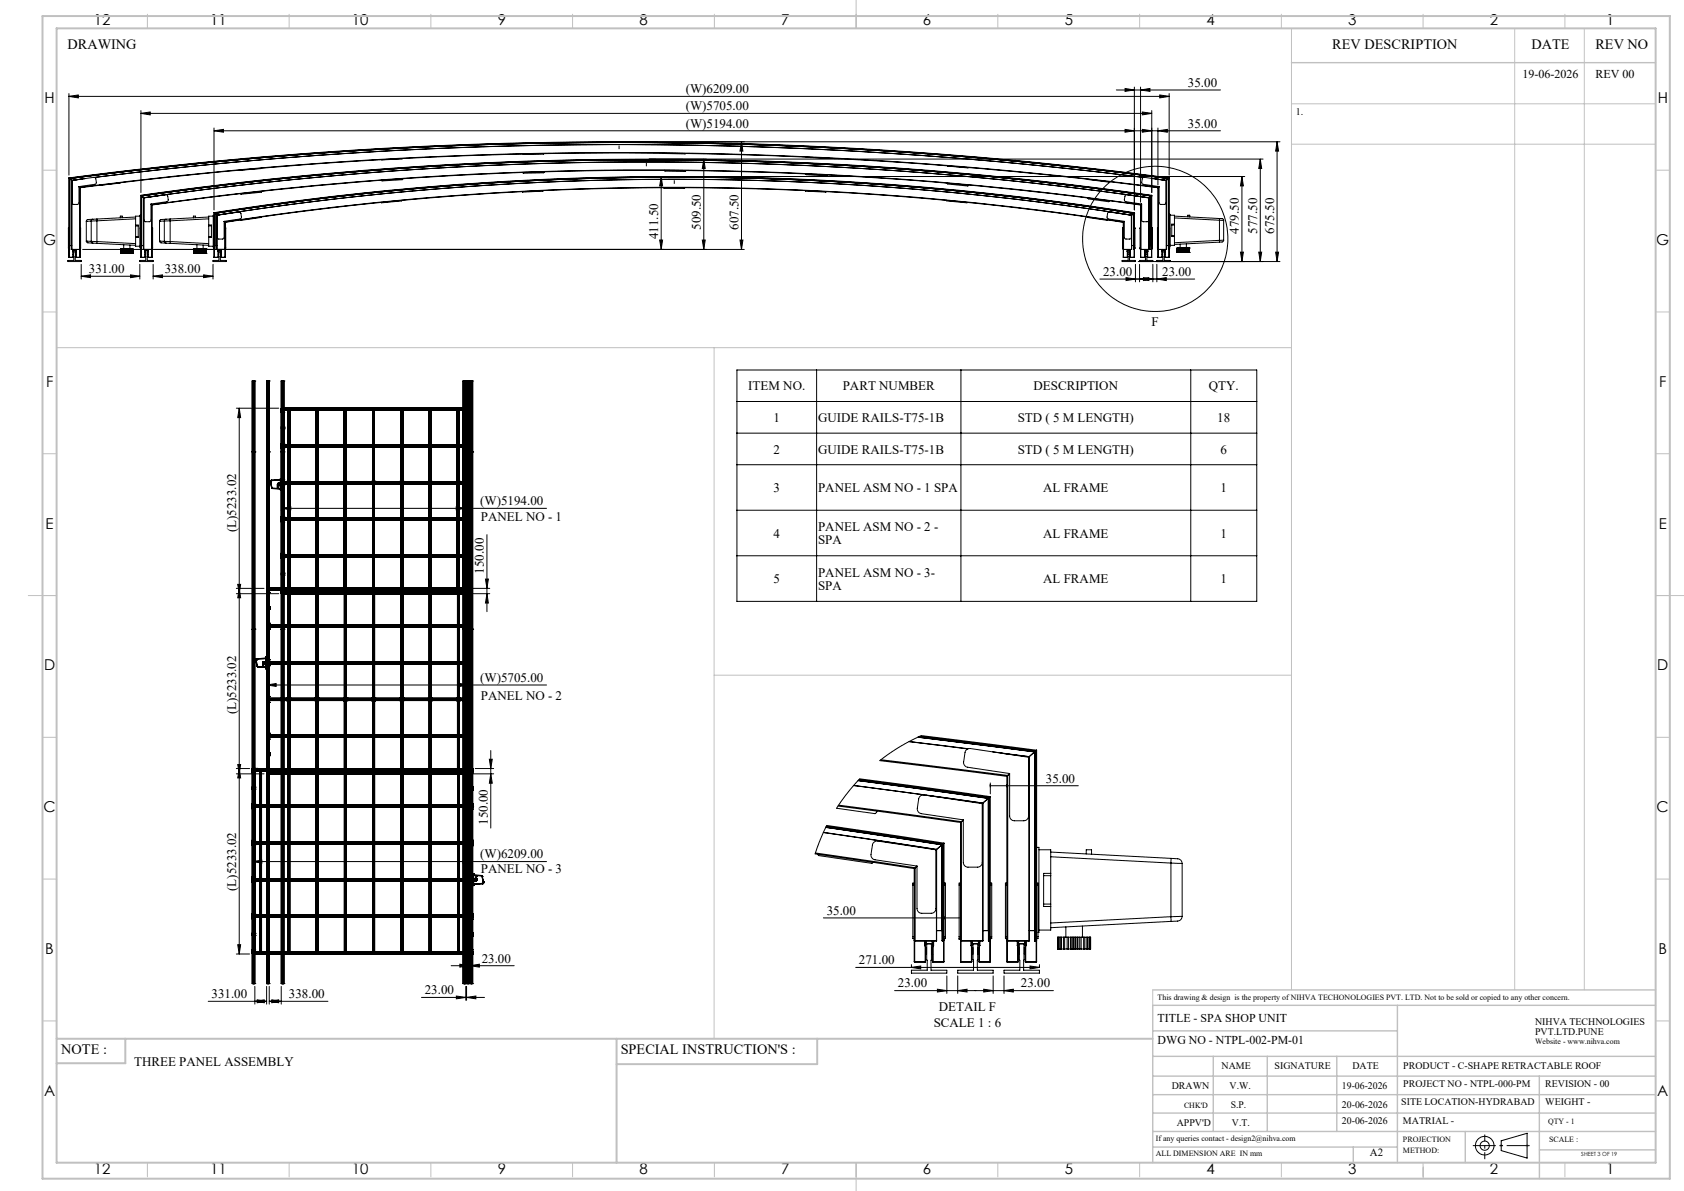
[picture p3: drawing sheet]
<svg xmlns="http://www.w3.org/2000/svg" width="594mm" height="420mm" viewBox="0 0 594 420" stroke-linecap="round" stroke-linejoin="round" font-family="sans-serif">
<defs><g id="words">
<g font-size="5.3">
<text x="33.1" y="8.9">12</text>
<text x="74.1" y="8.9">11</text>
<text x="124.1" y="8.9">10</text>
<text x="175.6" y="8.9">9</text>
<text x="225.6" y="8.9">8</text>
<text x="275.6" y="8.9">7</text>
<text x="325.6" y="8.9">6</text>
<text x="375.6" y="8.9">5</text>
<text x="425.6" y="8.9">4</text>
<text x="475.6" y="8.9">3</text>
<text x="525.6" y="8.9">2</text>
<text x="566.6" y="8.9">1</text>
<text x="15.7" y="36.4">H</text>
<text x="584.7" y="36.4">H</text>
<text x="15.2" y="86.4">G</text>
<text x="584.2" y="86.4">G</text>
<text x="16.2" y="136.4">F</text>
<text x="585.2" y="136.4">F</text>
<text x="16.1" y="186.4">E</text>
<text x="585.1" y="186.4">E</text>
<text x="15.5" y="236.4">D</text>
<text x="584.5" y="236.4">D</text>
<text x="15.4" y="286.4">C</text>
<text x="584.4" y="286.4">C</text>
<text x="16" y="336.4">B</text>
<text x="585" y="336.4">B</text>
<text x="15.5" y="386.4">A</text>
<text x="584.5" y="386.4">A</text>
<text x="33.1" y="413.9">12</text>
<text x="74.1" y="413.9">11</text>
<text x="124.1" y="413.9">10</text>
<text x="175.6" y="413.9">9</text>
<text x="225.6" y="413.9">8</text>
<text x="275.6" y="413.9">7</text>
<text x="325.6" y="413.9">6</text>
<text x="375.6" y="413.9">5</text>
<text x="425.6" y="413.9">4</text>
<text x="475.6" y="413.9">3</text>
<text x="525.6" y="413.9">2</text>
<text x="566.6" y="413.9">1</text>
</g>
<g font-size="5">
<text x="23.8" y="17.2">DRAWING</text>
<text x="470" y="17.4">REV DESCRIPTION</text>
<text x="540.2" y="17.4">DATE</text>
<text x="562.8" y="17.4">REV NO</text>
<text x="21.6" y="371.8">NOTE :</text>
<text x="218.9" y="371.8">SPECIAL INSTRUCTION'S :</text>
</g>
<g font-size="4.6">
<text x="241.9" y="32.9">(W)6209.00</text>
<text x="419" y="30.6">35.00</text>
<text x="241.9" y="38.9">(W)5705.00</text>
<text x="241.9" y="45">(W)5194.00</text>
<text x="419" y="45">35.00</text>
<text x="247.2" y="81.1" transform="rotate(-90 247.2 81.1)">509.50</text>
<text x="260.5" y="81.1" transform="rotate(-90 260.5 81.1)">607.50</text>
<text x="437" y="82.4" transform="rotate(-90 437 82.4)">479.50</text>
<text x="443.5" y="82.4" transform="rotate(-90 443.5 82.4)">577.50</text>
<text x="449.4" y="82.4" transform="rotate(-90 449.4 82.4)">675.50</text>
<text x="232.1" y="84.3" transform="rotate(-90 232.1 84.3)">411.50</text>
<text x="31.3" y="96.3">331.00</text>
<text x="58.1" y="96.3">338.00</text>
<text x="389.1" y="97.3">23.00</text>
<text x="409.9" y="97.3">23.00</text>
<text x="406.1" y="115.1">F</text>
<text x="263.9" y="137.7">ITEM NO.</text>
<text x="297.3" y="137.7">PART NUMBER</text>
<text x="364.6" y="137.7">DESCRIPTION</text>
<text x="426.4" y="137.7">QTY.</text>
<text x="272.9" y="148.8">1</text>
<text x="288.6" y="148.8">GUIDE RAILS-T75-1B</text>
<text x="359" y="148.8">STD ( 5 M LENGTH)</text>
<text x="429.4" y="148.8">18</text>
<text x="272.9" y="159.9">2</text>
<text x="288.6" y="159.9">GUIDE RAILS-T75-1B</text>
<text x="359" y="159.9">STD ( 5 M LENGTH)</text>
<text x="430.5" y="159.9">6</text>
<text x="272.9" y="173.5">3</text>
<text x="288.6" y="173.5">PANEL ASM NO - 1 SPA</text>
<text x="368" y="173.5">AL FRAME</text>
<text x="430.5" y="173.5">1</text>
<text x="169.4" y="178.2">(W)5194.00</text>
<text x="169.6" y="183.6">PANEL NO - 1</text>
<text x="83.3" y="187.7" transform="rotate(-90 83.3 187.7)">(L)5233.02</text>
<text x="272.9" y="189.6">4</text>
<text x="288.6" y="187.3">PANEL ASM NO - 2 -</text>
<text x="288.6" y="191.9">SPA</text>
<text x="368" y="189.6">AL FRAME</text>
<text x="430.5" y="189.6">1</text>
<text x="170.7" y="202.3" transform="rotate(-90 170.7 202.3)">150.00</text>
<text x="288.6" y="203.4">PANEL ASM NO - 3-</text>
<text x="272.9" y="205.7">5</text>
<text x="288.6" y="208">SPA</text>
<text x="368" y="205.7">AL FRAME</text>
<text x="430.5" y="205.7">1</text>
<text x="169.4" y="240.4">(W)5705.00</text>
<text x="83.3" y="251.9" transform="rotate(-90 83.3 251.9)">(L)5233.02</text>
<text x="169.6" y="246.7">PANEL NO - 2</text>
<text x="368.9" y="276">35.00</text>
<text x="172" y="290.8" transform="rotate(-90 172 290.8)">150.00</text>
<text x="169.4" y="302.7">(W)6209.00</text>
<text x="169.6" y="308">PANEL NO - 3</text>
<text x="83.3" y="314.2" transform="rotate(-90 83.3 314.2)">(L)5233.02</text>
<text x="291.6" y="322.6">35.00</text>
<text x="169.9" y="339.4">23.00</text>
<text x="303" y="340.1">271.00</text>
<text x="74.6" y="352">331.00</text>
<text x="101.9" y="352">338.00</text>
<text x="149.8" y="350.6">23.00</text>
<text x="316.7" y="348.2">23.00</text>
<text x="360.1" y="348.2">23.00</text>
<text x="331.1" y="356.6">DETAIL F</text>
<text x="329.3" y="362.1">SCALE 1 : 6</text>
<text x="47.3" y="376">THREE PANEL ASSEMBLY</text>
</g>
<g font-size="4.2">
<text x="537.1" y="27.6">19-06-2026</text>
<text x="562.8" y="27.6">REV 00</text>
<text x="408.3" y="360.3">TITLE - SPA SHOP UNIT</text>
<text x="408.3" y="368.2">DWG NO - NTPL-002-PM-01</text>
</g>
<text font-size="3.9" x="483.2" y="407.7">A2</text>
<g font-size="3.5">
<text x="457" y="40.6">1.</text>
<text x="541.5" y="361.3">NIHVA TECHNOLOGIES</text>
<text x="541.5" y="364.9">PVT.LTD.PUNE</text>
<text x="430.9" y="377">NAME</text>
<text x="449.6" y="377">SIGNATURE</text>
<text x="477" y="377">DATE</text>
<text x="495" y="377">PRODUCT - C-SHAPE RETRACTABLE ROOF</text>
<text x="495" y="383.3">PROJECT NO - NTPL-000-PM</text>
<text x="545.1" y="383.3">REVISION - 00</text>
<text x="413.3" y="384.1">DRAWN</text>
<text x="433.7" y="384.1">V.W.</text>
<text x="473.4" y="384.1">19-06-2026</text>
<text x="494.3" y="389.8">SITE LOCATION-HYDRABAD</text>
<text x="545.1" y="389.8">WEIGHT -</text>
<text x="434.1" y="390.6">S.P.</text>
<text x="473.4" y="390.6">20-06-2026</text>
<text x="415.1" y="396.9">APPV'D</text>
<text x="434.6" y="396.9">V.T.</text>
<text x="473.4" y="396.5">20-06-2026</text>
<text x="494.8" y="396.5">MATRIAL -</text>
</g>
<g font-size="2.8">
<text x="408.3" y="352.7">This drawing &amp; design is the property of NIHVA TECHONOLOGIES PVT. LTD. Not to be sold or copied to any other concern.</text>
<text x="541.5" y="368.3">Website - www.nihva.com</text>
<text x="417.6" y="390.6">CHK'D</text>
<text x="546.1" y="396.5">QTY - 1</text>
<text x="407.7" y="402.2">If any queries contact - design2@nihva.com</text>
<text x="407.7" y="407.7">ALL DIMENSION ARE IN mm</text>
<text x="494.8" y="402.7">PROJECTION</text>
<text x="494.8" y="406.5">METHOD:</text>
<text x="546.4" y="402.7">SCALE :</text>
</g>
<text font-size="2" x="557.8" y="407.8">SHEET 3 OF 19</text>
</g></defs>
<g fill="none" stroke="#000" stroke-width=".35">
<path d="M24.3 34l3.3-.5v1zM24.3 33v28.8M24.3 34h388.1M49.7 40l3.3-.5v1zM49.7 39v28.9M49.7 40h356.6M393.8 31.7h36.7M396.8 31.2l3.3 .5-3.3 .5zM400.1 30.7v43.3M402.3 31.7l3.3-.5v1zM402.3 30.7v40.6M402.9 39.5l3.4 .5-3.4 .5z"/>
<path d="M406.3 39v28.9M409.1 33.5l3.3 .5-3.3 .5zM412.4 33v28.8M75.5 46.1l3.3-.5v1zM75.5 45.1v28.9M75.5 46.1h355M92.1 59.3l-7.3 .7M134.6 56.3l.1 .1M141.9 55.9l-7.2 .5M191.9 54.2l-7.4 .1M219.4 50h232.1M229 56.1h216.5"/>
<path d="M234.5 54l7.3 .1M248.2 56.1l.5 3.3h-1zM248.2 56.1v31.9M261.5 50v38M261.5 50l.5 3.3h-1zM284.4 55.4l7.3 .4M334.2 58.5l7.4 .6M396.8 45.6l3.3 .5-3.3 .5zM402.9 45.6l3.4 .5-3.4 .5zM408.4 46.1l3.4-.5v1zM408.4 45.1v20.1M444.5 56.1v36.1"/>
<path d="M444.5 56.1l.5 3.3h-1zM450.5 50v42.2M450.5 50l.5 3.3h-1zM24.3 62.7l.1 .1M24.3 62.7v28M24.3 62.7a1484.4 1484.4 0 0 1 388.1 0M24.4 62.8a1482.5 1482.5 0 0 1 387.9 0M24.4 62.8v25.2M24.4 62.8l.2 .2M24.6 63h.1M24.6 63a1480.9 1480.9 0 0 1 387.6 0M24.6 63v25"/>
<path d="M24.6 63a1484.7 1484.7 0 0 1 387.6 0M24.6 63a1480.4 1480.4 0 0 1 387.5 0M24.6 63v24.9M24.6 63l.7 .6M25.3 63.6h.1M25.3 63.6v24.4M25.3 63.6l.1 .1M25.4 63.7l7.7-1.2 .4 .1 .3 .5 .2 1.4-.3 .4-5.8 .9v5.8l-.6 .5h-1.3l-.6-.5zM27.9 65.9l.3 .2M28.2 66.1l.1 .1M28.2 66.1a1479.4 1479.4 0 0 1 380.4 0M28.2 66.1v21.9"/>
<path d="M28.3 66.2a1477.5 1477.5 0 0 1 380.1 0M28.3 66.2v24.5M29 63.1l-3.7 .5M30.2 63l-4.9 .6M30.4 78.1h.1M30.4 78.1v6.9M32.2 77.9v7.2M32.2 77.9l-1.8 .2M32.7 77.3l-.5 .3v.3M32.7 77.3l-1.9 .2-.4 .6M33.4 62.6a1479.5 1479.5 0 0 1 369.9 0M33.4 62.6a1483.1 1483.1 0 0 1 369.9 0"/>
<path d="M34.2 77.2v.7M34.2 77.9h-2M34.2 77.2l-1.5 .1M34.2 77.9v7.3M35.2 65.3v.1M42.4 64.4l-7.2 1M43.1 76.8v-.6h-.7v.6M47.8 79.4v.3M47.8 79.4h1v4.3h-1M47.8 79.7v3.7M47.8 79.7h1M47.8 77.2l-13.6 .7"/>
<path d="M47.8 76.5l-13.6 .7M49.4 76.2h-1.6v3.2M49.7 68.9l.1 .1M49.7 68.9a1250.7 1250.7 0 0 1 356.6 0M49.7 75.9h-.3l.1 11.3M49.7 68.9v21.8M49.8 69l-.1 18.9M49.8 69a1252.5 1252.5 0 0 1 356.3 0M49.8 69l.1 .1M49.9 69.1h.1M49.9 69.1a1251.2 1251.2 0 0 1 356.1 0M50 69.1v18.8"/>
<path d="M50 69.1a1250.7 1250.7 0 0 1 356 0M50 69.1l.7 .6M50 69.1h.1M50.7 69.7v.1M50.7 69.7a1251.2 1251.2 0 0 1 354.6 0M50.7 69.7v18.2M50.7 69.8v18.2M50.7 69.8h.1M50.8 69.8l7.8-1.2 .5 .4 .3 1.5-.5 .6-5.6 .8M50.8 69.8v7.9l.5 .5h1.4l.5-.4 .1-5.9M53.3 72l.2 .2M53.5 72.2l.1 .1"/>
<path d="M53.5 72.2a1249.1 1249.1 0 0 1 348.9 0M53.5 72.2v15.8M53.6 72.3a1247.6 1247.6 0 0 1 348.7 0M53.6 72.3v18.4M56.3 78h.1M56.3 78v7M58 77.9v7.2M58 77.9l-1.7 .1M58.2 68.7l-7.5 1.1M58.5 68.6a1254.2 1254.2 0 0 1 338.9 0M58.6 77.3l-.6 .6M58.6 77.3l-1.9 .1-.4 .6"/>
<path d="M60 77.2v.7M60 77.9h-2M60 77.2l-1.4 .1M60 77.9v7.3M68.9 76.8v-.6h-.7v.6M73.6 79.4v.2M73.6 79.4h1v4.3h-1M73.6 79.6v3.8M73.6 79.6h1M73.6 77.2l-13.6 .7M73.6 76.5l-13.6 .7M75.2 76.2h-1.6v3.2"/>
<path d="M75.5 75l.1 .1M75.5 75a1037.9 1037.9 0 0 1 324.6 0M75.5 75.9h-.3l.1 11.3M75.5 75v15.7M75.6 75.1v12.9l-.1-.1M75.6 75.1a1039.1 1039.1 0 0 1 324.4 0M75.6 75.1l.1 .1M75.7 75.2h.1M75.7 75.2a1035 1035 0 0 1 324.2 0M75.7 75.2l.1 .1M75.8 75.3a1034.5 1034.5 0 0 1 324.1 0M75.8 75.2l-.1 12.8"/>
<path d="M75.8 75.3l.7 .6M75.8 75.3h.1M76.5 75.9h.1M76.5 75.9a1034.1 1034.1 0 0 1 322.7 0M76.5 75.9v12M76.5 75.9a1033.6 1033.6 0 0 1 322.6 0M76.5 75.9v12.1M76.6 75.9l7.8-1.2 .6 .6 .2 1.5-.4 .4-5.7 .9v5.7l-.5 .5h-1.5l-.5-.5zM79.1 78.1l.2 .2M79.3 78.3l.1 .1M79.3 78.3a1032.1 1032.1 0 0 1 317 0M79.3 78.3l.1 12.4"/>
<path d="M79.4 78.4a1033.6 1033.6 0 0 1 316.8 0M79.4 78.4v12.3M84.8 68.3h.1M92.2 76.5l-7.3 1.1M92.3 67.5l-.2 .3-7 .7-.3-.2M134.5 63.6h.1M141.8 70.6l-.1 .3-7.3 .5M142 63l-.1 .4-7.1 .4-.3-.2M191.6 67.2l-7.2 .6-.2-.2M191.9 60.6l-.2 .3-7.1 .2-.2-.3M232.2 62.2h4.6M233.2 62.2l.5 3.4h-1z"/>
<path d="M233.2 62.2v25.8M234.1 66.2l.1 .2 7.4-.2M234.4 60.1l.2 .2 7.1 .2 .2-.4M238.8 62.2h200.3M284 67.2l7.3 .6 .2-.2M284.3 61.3l.2 .3 7.1 .4 .2-.3M333.8 70.6l.2 .3 7.2 .5M334.2 64.6l.1 .3 7.1 .7 .2-.4M383.4 76.5l7.4 1.1M383.8 69.8l.2 .3 7 1 .3-.3M384 63.2l7.3 .9M390.8 74.9l.5-.2 7.8 1.2-.2 8.2-1.8 .2-.4-.3-.1-5.9-5.7-.9-.4-.4z"/>
<path d="M396.2 78.4v12.3M396.3 78.3l-.1 .1M396.3 78.3v12.4M396.6 78.1l-.3 .2M397.8 68.7l7.5 1.1M399.1 75.9h.1M399.1 75.9v12.1M399.2 75.9h-.1M399.2 75.9v12M399.9 75.3h.1M399.9 75.2h.1M399.9 75.3l-.7 .6"/>
<path d="M399.9 75.2v12.8M399.9 75.2v.1M400 75.1l-.1 .1M400 75.1v12.9M400.1 75l-.1 .1M400.1 75v5.3M402.3 72.3v18.4M402.4 72.2l-.1 .1M402.4 72.2v15.8M402.7 72l-.3 .2M405.2 69.8v7.9l-.5 .5h-1.5l-.5-.4v-5.9M405.2 69.8l-7.8-1.2-.5 .4-.3 1.5 .4 .6 5.7 .8"/>
<path d="M405.3 69.8h-.1M405.3 69.7v.1M405.3 69.7v18.3M406 69.1l-.7 .6M406 69.1h.1M406 69.1v18.8M406 69.1v18.9M406.1 69l-.1 .1M406.2 69v21.7M406.2 69l-.2 .1M406.3 68.9l-.2 .1M406.3 68.9l-.1 .1"/>
<path d="M406.3 68.9v21.8M406.5 63l4.9 .6M407.7 63.1l3.7 .5M408.4 66.2v24.5M408.6 66.1l-.2 .1M408.6 66.1l-.1 24.6M408.8 65.9l-.2 .2M411.4 63.6h.1M411.4 63.6l-8-1.1-.5 .4-.2 1.4 .1 .5 .5 .2 5.5 .8 .1 5.9 .5 .4h1.3l.6-.6M411.4 63.6v24.4M412.1 63l-.7 .6M412.1 63v23.6"/>
<path d="M412.1 63h.1M412.2 63h.1M412.2 63h-.1M412.2 63v25M412.3 62.8l-.1 .2M412.3 62.8v25.2M412.4 62.7l-.1 .1M412.4 75.6h.3l-.1 11.2M412.4 62.7v28M412.7 75.9h1.6v3.1M413.3 79.4h1M414.3 79v.4"/>
<path d="M414.3 79h-1v4.4h1M414.3 79.4v3.7M414.3 76.2l15.8 .9M414.3 76.9l15.8 .8M419 76.5v-.6h.7v.6M430.1 77.1v.6M430.1 77.7h1.5M430.1 77.1a1.16 1.16 0 0 1 1.5 .6M430.1 77.7v7.1M431.6 77.7v7M438.1 62.2v30M438.1 62.2l.5 3.4h-1z"/>
<path d="M24.1 87.4l.2 .2M24.1 87.4h.2M24.1 80.6h.2M24.1 80.6v6.8M24.3 80.3l-.2 .3M24.3 87.9l.1 .1M24.4 90.7h.1M24.4 90.7l1.4 .1M24.4 90.7h1.4M24.4 88h.2M24.6 87.9v.1M24.6 86.6h.1"/>
<path d="M24.6 86.6h.7M25.3 88h.1M25.3 88h2.9M25.7 88v.6M25.8 90.7h.1M25.8 90.7v.1M25.8 88v2.7M25.8 88.1l.1 .3M25.8 88.8h.1M25.8 88.5l-.1 .1M25.8 89.7h.1M25.8 88.1h.1"/>
<path d="M25.8 88.5v2.2M25.9 88.4h.8M25.9 88v.4M25.9 88.8v.9M25.9 88.8h.1M25.9 89.7h-.1M26 88.4h.6l-.1 3.4h2.1v.4h-4.6v-.4h2zM26.6 88.8v.9M26.6 88.8h.1M26.6 89.7h.2M26.7 88.8h.1M26.7 88.4h.1"/>
<path d="M26.7 88v.3M26.7 88.1l.1 2.6M26.8 90.7h.1M26.8 88.5l.1 .1M26.8 88.5h.1M26.8 90.7l1.4 .1M26.8 90.7h1.4M26.9 88v.6M28.2 88h.1M28.2 90.7h.1M28.2 90.7v.1M28.3 90.7l-.1 .1"/>
<path d="M28.3 80.3l.1 .3M28.3 87.4h.1M28.3 80.6h.1M28.4 87.4l-.1 .2M28.4 80.6v6.8M28.6 97.4l3.3-.5v1zM28.6 93.2v5.2M28.6 97.4h20.7M29.1 88h233.4M30.4 85l.4 .6 1.9 .1M30.4 85h.1M30.4 85l1.8 .1"/>
<path d="M32.2 85.1l2 .1M32.2 85.1v.4l.5 .2M32.7 85.7l1.5 .1M34.2 85.2v.6M34.2 85.2l13.6 .7M34.2 85.8l13.6 .7M42.6 87.8v1.5M42.6 89.3h.3M42.6 87.8h.3M42.7 87.8l.1 1.5zM42.9 89.3h.1M42.9 87.8h.1"/>
<path d="M42.9 87.8v1.5M43 89.3h.3M43 87.8h.3M43 87.8v1.5M43.3 89.3h.2M43.3 87.8h.2M43.3 87.8v1.5M43.5 89.3h.3M43.5 87.8h.3M43.5 87.8v1.5M43.6 86.3v1.5M43.8 89.3h.2"/>
<path d="M43.8 87.8h.2M43.8 87.8v1.5M44 89.3h.3M44 87.8h.3M44 87.8v1.5M44.2 87.8v1.5M44.3 87.8h.3M44.3 89.3h.3M44.3 87.8v1.5M44.6 87.8v1.5M44.6 89.3h.3M44.6 87.8h.3"/>
<path d="M44.8 87.8v1.5M44.9 87.8h.2M44.9 89.3h.2M44.9 87.8v1.5M45.1 87.8v1.5M45.1 89.3h.4M45.1 87.8h.4M45.2 87.8v1.5M45.5 89.3h.1M45.5 87.8h.1M45.5 87.8v1.5M45.6 89.3h.4"/>
<path d="M45.6 87.8h.4M45.6 87.8v1.5M45.8 86.4v1.4M46 89.3h.1M46 87.8h.1M46 87.8v1.5M46 96.9l3.3 .5-3.3 .5zM46.1 89.3h.3M46.1 87.8h.3M46.1 87.8v1.5M46.4 89.3h.1M46.4 87.8h.1"/>
<path d="M46.4 87.8v1.5M46.5 89.3h.4M46.5 87.8h.4M46.5 87.8v1.5M46.7 87.8v1.5M46.8 89.3h.1M46.8 87.8h.1M46.9 89.3h.1M46.9 87.8h.1M46.9 87.8v1.5M47.8 83.4v.3M47.8 83.4h1"/>
<path d="M47.8 83.7v3.1h1.6M49.3 93.2v5.2M49.5 87.4l.2 .2M49.5 87.4h.2M49.5 80.6h.2M49.5 80.6v6.8M49.7 90.7h.1M49.7 90.7l.1 .1M49.7 80.3l-.2 .3M49.8 90.7v.1M49.8 90.7h1.4M49.8 90.8h1.4"/>
<path d="M50 86.6h.1M50 86.6h.7M50.7 87.9v.1M51.1 88v.6M51.2 88.5l-.1 .1M51.2 90.7v.1M51.2 90.7h.1M51.2 88.5h.1M51.3 88.8h.1M51.2 89.7h.1M51.2 88.3h.1M51.2 88v.3"/>
<path d="M51.2 88.1v2.6M51.3 88.4h.8M51.3 88.8v.9M51.3 89.7h-.1M51.4 88.4h.6l-.1 3.4h2.1v.4h-4.7v-.4h2.1zM52 90.5h-.1M52 88.8v.9M52 89.7h.1M52 88.8h.1M52.1 88v.4M52.1 88.1h.1M52.1 88.1v.3"/>
<path d="M52.1 88.5l.1 .1M52.1 90.7h.1M52.1 90.7l.1 .1M52.1 88.5v2.2M52.2 90.7v.1M52.2 90.7h1.4M52.2 88.6h.1M52.2 88v2.7M53.5 88h.1M53.6 90.7h.1M53.6 90.7l-1.4 .1M53.6 80.3l.2 .3"/>
<path d="M53.6 87.4h.2M53.6 80.6h.2M53.8 87.4l-.2 .2M53.8 80.6v6.8M54 97.4l3.3-.5v1zM54 93.2v5.2M54 97.4h21.1M56.3 85l.4 .6 1.9 .1M56.3 85h.1M56.3 85l1.7 .1M58 85.1l2 .1M58 85.1l.6 .6"/>
<path d="M58.6 85.7l1.4 .1M60 85.2v.6M60 85.2l13.6 .7M60 85.8l13.6 .7M68.4 87.8v1.5M68.5 87.8v1.5M68.5 87.8h.1M68.5 89.3h.1M68.8 87.8h.1M68.8 89.3h.1M68.8 87.8h-.4v1.5h.4M68.8 87.8v1.5"/>
<path d="M68.9 89.3h.2M68.9 87.8h.2M68.9 87.8v1.5M69.1 87.8h.2M69.1 89.3h.2M69.1 87.8v1.5M69.3 89.3h.3M69.3 87.8h.3M69.3 87.8v1.5M69.5 86.3v1.5M69.6 87.8h.2M69.6 89.3h.2"/>
<path d="M69.6 87.8v1.5M69.8 89.3h.4M69.8 87.8h.4M69.8 87.8v1.5M70.1 87.8v1.5M70.2 87.8h.1M70.2 89.3h.1M70.2 87.8v1.5M70.3 89.3h.4M70.3 87.8h.4M70.3 87.8v1.5M70.4 87.8v1.5"/>
<path d="M70.6 87.8v1.5M70.7 87.8h.2M70.7 89.3h.2M70.7 87.8v1.5M70.9 89.3h.4M70.9 87.8h.4M70.9 87.8v1.5M71 87.8v1.5M71.3 87.8h.2M71.3 89.3h.2M71.3 87.8v1.5M71.5 89.3h.3"/>
<path d="M71.5 87.8h.3M71.5 87.8v1.5M71.6 86.4v1.4M71.8 87.8h.2M71.8 89.3h.2M71.8 87.8v1.5M71.8 96.9l3.3 .5-3.3 .5zM72 89.3h.2M72 87.8h.2M72 87.8v1.5M72.2 87.8h.1M72.2 89.3h.1"/>
<path d="M72.2 87.8v1.5M72.3 89.3h.4M72.3 87.8h.4M72.3 87.8v1.5M72.5 87.8v1.5M72.6 87.8h.1M72.6 89.3h.1M72.7 87.8h.1M72.7 89.3h.1M72.7 87.8v1.5M73.6 83.4v.3M73.6 83.4h1"/>
<path d="M73.6 83.7v3.1h1.6M75.1 93.2v5.2M75.3 87.4l.2 .2M75.3 87.4h.2M75.3 80.6h.2M75.3 80.6v6.8M75.5 90.7l.1 .1M75.5 90.7h.1M75.5 80.3l-.2 .3M75.6 90.7v.1M75.6 90.7h1.3M75.6 90.8h1.3"/>
<path d="M75.6 88v2.7M75.7 88h.1M75.8 86.6h.1M75.8 86.6h.7M76.5 87.9v.1M76.9 88v.6M76.9 88.5v.1M76.9 90.7v.1M76.9 88.5h.1M77 90.7h.1M77 88.8h.1M77 88.5l-.1 .1"/>
<path d="M77 90.7l-.1 .1M77 89.7h.1M77 88.3l.1 .1M77 88v.3M77 88.1v2.6M77.1 88.4h.8M77.1 88.8v.9M77.1 88.8h.1M77.1 89.7h-.1M77.2 88.4h.6l-.1 3.4h2.1v.4h-4.7v-.4h2.1zM77.8 88.8v.9M77.8 89.7h.2"/>
<path d="M77.8 88.8h.1M77.9 88.8h.1M77.9 88v.4M77.9 88.1h.1M78 88.1l-.1 .3M78 90.7h.1M78 90.7v.1M78 88.5l.1 .1M78 88.5v.1M78 88.5v2.2M78 90.7h1.4M78 90.8h1.4"/>
<path d="M78 88.6h.1M78 88v2.7M79.4 90.7h.1M79.4 90.7v.1M79.4 87.9h.1M79.4 80.3l.2 .3M79.4 87.4h.2M79.4 80.6h.2M79.6 87.4l-.2 .2M79.6 80.6v6.8M232.7 84.6h1l-.5 3.4zM247.7 84.6h1l-.5 3.4z"/>
<path d="M261 84.6h1l-.5 3.4zM387.9 98.4h33.5M396 87.4l.2 .2M396 87.4h.2M396 80.6v6.8M396 80.6h.2M396.2 90.7h.1M396.2 90.7l.1 .1M396.2 87.9l2.9 .1M396.2 80.3l-.2 .3M396.3 90.7v.1M396.3 90.7h1.4"/>
<path d="M396.3 90.8h1.4M397.2 97.9l3.3 .5-3.3 .5zM397.6 88.6h.1M397.7 90.7h.1M397.7 90.7v.1M397.7 88v2.7M397.7 88.1l.1 .3M397.7 88.8h.1M397.7 88.5v.1M397.7 88.5l-.1 .1M397.7 89.7h.1M397.7 88.1h.1"/>
<path d="M397.7 88.5v2.2M397.8 88.4h.8M397.8 88v.4M397.8 88.8h.1M397.8 88.8v.9M397.8 89.7h-.1M397.9 88.4h.6l-.1 3.4h2.1v.4h-4.7v-.4h2.1zM398.5 88.8v.9M398.5 89.7h.1M398.5 88.8h.1M398.6 88.3v.1M398.6 88v.4z"/>
<path d="M398.6 88.1v2.6M398.6 90.7l.1 .1M398.6 90.7h.1M398.6 88.5l.1 .1M398.6 88.5h.1M398.7 90.7v.1M398.7 88.5v.1M398.7 90.7h1.4M398.7 88v.6M399.2 87.9l-.1 .1M399.2 86.6h.7M399.9 88h.1"/>
<path d="M399.9 86.6h.1M400.1 90.7h.1M400.1 90.7l-1.4 .1M400 88h.1M400.1 87.4v.2M400.1 80.3v.3M400.1 80.3l.2 .3M400.1 80.6v6.8M400.1 87.6v3.1M400.1 87.4h.2M400.1 80.6h.2M400.3 87.4l-.2 .2"/>
<path d="M400.3 80.6v6.8M400.5 93.2v6.2M401.5 92.2h50M402 92.2v-.4h2v-3.4h.6l-.1 3.4h2.1v.4M402 98.4l3.2-.5v1zM402 93.2v6.2M402.1 87.6l.3 .4M402.1 87.4v.2M402.1 87.4h.2M402.1 80.6h.2M402.1 87.6h.2M402.1 80.6v6.8"/>
<path d="M402.3 90.7h.1M402.3 90.7l.1 .1M402.3 80.3l-.2 .3M402.4 90.7v.1M402.4 90.7h1.4M402.4 90.8h1.4M402.4 88v2.7M402.4 88h2.9M403.3 97.9l3.3 .5-3.3 .5zM403.7 88v.6M403.8 88.5l-.1 .1M403.8 90.7v.1"/>
<path d="M403.8 90.7h.1M403.8 88.5h.1M403.8 88.8h.1M403.8 89.7h.1M403.9 88.3h.1M403.9 88v.4zM403.9 88.1l-.1 2.6M403.9 88.4h.8M403.9 88.8v.9M403.9 88.8h.1M403.9 89.7h-.1M404.6 88.8v.9"/>
<path d="M404.6 89.7h.2M404.7 88.8h.1M404.6 88.8h.1M404.7 88v.4M404.7 88.1h.1M404.8 88.1l-.1 .3M404.8 88.5l.1 .1M404.8 90.7v.1M404.8 90.7h.1M404.8 88.5v.1M404.8 88.5v2.2M404.8 90.7h1.4"/>
<path d="M404.8 90.8h1.4M404.8 88.6h.1M404.8 88v2.7M405.3 87.9v.1M405.3 86.6h.7M406 86.6h.1M406 87.9v.1M406 88h.2M406.2 88h.1M406.2 90.7v.1M406.2 90.7h.1M406.3 90.7l-.1 .1"/>
<path d="M406.3 80.3l.1 .3M406.3 87.4h.1M406.3 80.6h.1M406.4 87.4l-.1 .2M406.4 80.6v6.8M406.6 93.2v6.2M408.1 98.4l3.3-.5v1zM408.1 92.2v-.4h2.1l-.1-3.4h.6v3.4h2v.4M408.1 93.2v6.2M408.3 87.4l.1 .2M408.3 87.4h.1M408.3 80.6h.1"/>
<path d="M408.3 80.6v6.8M408.4 90.7h.1M408.4 90.7l.1 .1M408.4 80.3l-.1 .3M408.4 87.9l.2 .1zM408.5 90.7v.1M408.5 90.7h1.4M408.5 90.8h1.4M408.6 88h2.8M409.8 88v.6M409.9 90.7h.1M409.9 90.7v.1"/>
<path d="M409.9 88v2.7M410 88.1v.3M410 88.1h.1M410.1 88.8h.1M410 88.5l-.2 .1M410 90.7l-.1 .1M410 89.7h.1M410 88.5v2.2M410 88.4h.8M410 88v.4M410.1 88.8v.9M410.1 89.7h-.1"/>
<path d="M410.1 90.5h.1M410.8 88.8v.9M410.8 88.8h.1M410.8 89.7h.1M410.8 88.4h.1M410.8 88v.4M410.8 88v.3M410.8 88.1h.1M410.9 88v.1M410.9 90.7l.1 .1M410.9 90.7h.1M410.9 88.5l.1 .1"/>
<path d="M410.9 88.5v2.2M411 90.7v.1M411 90.7h1.3M411 90.8h1.3M411 88v2.7M411 88v.6M411.4 88h.1M411.4 86.6h.7M412.1 86.6h.1M412.2 88h.1M412.3 88l.1-.1zM412.3 90.7h.1"/>
<path d="M412.3 90.7v.1M412.3 88v2.7M412.4 90.7l-.1 .1M412.4 80.3l.2 .3M412.4 87.4h.2M412.4 80.6h.2M412.6 87.4l-.2 .2M412.6 80.6v6.8M413.3 83.1h1M414.3 83.1v.3M414.3 83.4v3.1h-1.6M415.2 89h.1"/>
<path d="M415.2 87.5h.1M415.2 89h.4M415.2 87.5h.4M415.2 87.5v1.5M415.3 87.5l.1 1.5zM415.6 89h.1M415.6 87.5h.1M415.6 87.5v1.5M415.7 89h.3M415.7 87.5h.3M415.7 87.5v1.5M416 89h.1"/>
<path d="M416 87.5h.1M416 87.5v1.5M416.1 89h.3M416.1 87.5h.3M416.1 87.5v1.5M416.3 86.1v1.4M416.4 89h.2M416.4 87.5h.2M416.4 87.5v1.5M416.6 89h.4M416.6 87.5h.4M416.6 87.5v1.5"/>
<path d="M416.8 87.5v1.5M417 89h.2M417 87.5h.2M417 87.5v1.5M417.2 87.5v1.5M417.2 89h.3M417.2 87.5h.3M417.3 87.5v1.5M417.4 87.5v1.5M417.5 89h.2M417.5 87.5h.2M417.5 87.5v1.5"/>
<path d="M417.7 89h.4M417.7 87.5h.4M417.7 87.5v1.5M417.9 87.5v1.5M418.1 89h.2M418.1 87.5h.2M418.1 87.5v1.5M418.3 89h.3M418.3 87.5h.3M418.3 87.5v1.5M418.5 86v1.5M418.6 89h.1"/>
<path d="M418.6 87.5h.1M418.6 87.5v1.5M418.7 89h.3M418.7 87.5h.3M418.7 87.5v1.5M419 89h.1M419 87.5h.1M419 87.5v1.5M419.1 89h.4M419.1 87.5h.4M419.1 87.5v1.5M419.3 87.5l.1 1.5z"/>
<path d="M419.5 89h.1M419.5 87.5h.1M419.5 87.5v1.5M430.1 84.8v.6M430.1 84.8l-15.8 .8M430.1 85.4l-15.8 .8M431.6 84.7l-1.5 .1M431.6 84.7a1.13 1.13 0 0 1-1.5 .7M437.6 88.9h1l-.5 3.3zM444 88.9h1l-.5 3.3zM450 88.9h1l-.5 3.3zM89 134.4v87.5"/>
<path d="M89 134.4h.9M89 134.4h.1M89.4 134.4h.1M89.4 134.4v87.5M89.5 134.4h.1M89.5 134.4v87.5M89.6 135.2l.1 .1zM89.9 134.4h.1M89.9 134.4v87.5M94.1 134.4h.1M94.1 134.4v212.5M94.1 134.4h.9"/>
<path d="M94.4 134.4v212.5M94.4 134.4h.1M94.5 134.4v212.5M94.5 134.4h.1M94.6 134.4h.1M94.6 134.4v212.5M95 134.4v212.5M95 134.4h.1M99.2 134.4v212.5M99.2 134.4h1M99.2 134.4h.1M99.4 135.1l.1 .2z"/>
<path d="M99.6 134.4h.1M99.6 134.4v212.5M99.7 134.4h.1M99.7 134.4v212.5M99.9 135.1l.1 .2zM100.2 134.4v212.5M100.2 134.4h.1M163.3 134.4h.1M163.3 134.4v212.5M163.3 134.4h1M163.8 134.4h.1M163.8 134.4v212.5"/>
<path d="M163.9 134.4h.1M163.9 134.4v212.5M164.3 134.4h.1M164.3 134.4v212.5M164.6 134.4h.1M164.6 134.4v212.5M164.6 134.4h.9M165 134.4h.1M165 134.4v212.5M165.1 134.4h.1M165.1 134.4v212.5M165.2 135.1l.1 .2z"/>
<path d="M165.5 134.4h.1M165.5 134.4v212.5M165.8 134.4h.1M165.8 134.4v212.5M165.8 134.4h.9M166.2 134.4h.1M166.2 134.4v212.5M166.3 134.4h.1M166.3 134.4v212.5M166.7 134.4h.1M166.7 134.4v212.5M259.9 130.5h183.4v81.6h-183.4z"/>
<path d="M288 130.5v81.6M338.9 130.5v81.6M420 130.5v81.6M83.4 144h14.9M84.4 144l.5 3.3h-1zM84.4 144v192.4M89 159.4h.9M89 159.4h.1M89.4 159.4h.1M89.5 159.4h.1M89.6 157.9l.1 .1zM89.9 159.4h.1"/>
<path d="M94.1 159.4h.1M94.1 159.4h.9M94.4 159.4h.1M94.5 159.4h.1M94.6 159.4h.1M95 159.4h.1M99.2 159.4h1M99.2 159.4h.1M99.2 156.3h.1M99.2 156.9h.1M99.2 157.6h.1M99.2 158.2h.1"/>
<path d="M99.2 144h.1M99.2 145.5h.1M99.2 144.7h.1M99.2 157.3h.1M99.2 156.5h.1M99.2 158.1h.1M99.2 157h.1M99.2 157.5h.1M99.2 157.6l.1 .1M99.2 156.9v.1M99.2 145.3h.1M99.2 145h.1"/>
<path d="M99.2 144.6h.1M99.2 144.1h.1M99.2 144v.1M99.2 158h.1M99.2 156.4h.1M99.2 157.3h.9M99.2 145.1h.1M99.3 151.3h.1M99.3 150.8h.1M99.3 150.5h.1M99.3 156.3h.1M99.3 157.5h.1"/>
<path d="M99.3 157h.1M99.3 156.5h.1M99.3 157.3h.1M99.3 158.1h.1M99.3 156.9h.1M99.3 156.9h-.1M99.3 156.9v.1M99.3 157.6h.1M99.3 157.6v.1M99.3 158.2h.1M99.3 144v.1M99.3 144.7h.1"/>
<path d="M99.3 144.1h.1M99.3 144.6h.1M99.3 145h.1M99.3 145.3h.1M99.3 150.4h.1M99.3 151.4h.1M99.3 144.7h64.9M99.3 156.9h64.9M99.3 151v.3zM99.3 150.5v.3zM99.3 150.7h.1M99.3 151h.1"/>
<path d="M99.3 150.7h.7M99.3 151.4h.7M99.3 150.4h.7M99.3 145.5h.1M99.3 144.3h.1M99.3 144.4h.1M99.3 144h.1M99.3 144.5h.1M99.3 144.4h64.8M99.3 144.3h64.8M99.3 144.1h64.9M99.3 144h64.9"/>
<path d="M99.3 144h64.8M99.3 144.7h64.8M99.3 144.5h64.9M99.3 157.2h64.8M99.3 157.3h64.8M99.3 157.2h.1M99.3 157.6h64.9M99.3 157.5h64.9M99.3 157.6h64.8M99.3 156.9h64.8M99.3 157.1h64.9M99.3 157.1h.1"/>
<path d="M99.3 151.1h.1M99.3 150.5v.2h.7M99.3 150.5v.3M99.3 151v.2M99.3 151.2h.1M99.3 150.5h.5M99.3 151.1h.7M99.3 144v65.4M99.3 144.4h.7M99.3 144.3h.7M99.3 144.1v.1M99.3 157.2h.7"/>
<path d="M99.3 144.2h.1M99.3 144.2h64.8M99.3 157.4h64.8M99.3 157.4h.1M99.3 157.1v.1M99.4 150.9h.1M99.3 144.4v.1M99.3 157.4v.1M99.4 151.2h.1M99.4 151.1h.1M99.4 150.8h.1M99.4 157.9l.1 .1z"/>
<path d="M99.4 150.8v.1M99.4 150.5v.3zM99.4 150.7h.1M99.4 151v.3zM99.4 151v.2zM99.4 150.7h.4M99.4 151.2h.4M99.4 151h.1M99.5 150.9h.1M99.5 150.8h.1M99.5 150.4h.1M99.5 144h.1"/>
<path d="M99.5 144.2h.1M99.5 144.4h.1M99.5 144.7h.1M99.5 151.4h.1M99.5 144h64.5M99.5 144.2h64.5M99.5 144.4h64.5M99.5 144.7h64.5M99.5 157.6h64.5M99.5 157.6h.1M99.5 157.4h64.5M99.5 157.4h.1"/>
<path d="M99.5 156.9h64.5M99.5 157.2h64.5M99.5 156.9h.1M99.5 157.1v.1M99.5 151h.1M99.5 144.7v.1M99.5 145.4v.1M99.5 158.3v.1M99.5 157.7h.1M99.5 156.8v.1M99.5 157.2h.1M99.5 145.4h.1"/>
<path d="M99.5 144.8h.1M99.5 158.3h.1M99.5 156.2h.1M99.5 156.8h.1M99.5 144v65.4M99.5 157.6l.6 .1M99.5 156.9h.6M99.5 144.7h.6M99.5 156.8h.5M99.5 157.1h.1M99.5 145.5h.1M99.5 158.4h.1"/>
<path d="M99.5 156.1h.1M99.5 144.1h.1M99.5 144.5h.1M99.5 157v.1M99.5 157.4v.1M99.6 150.9h.1M99.5 156.1v.1M99.5 143.9v65.5M99.5 144h.6M99.5 145.5h.6M99.5 158.4h.5M99.5 156.1h.5"/>
<path d="M99.6 150.6h.1M99.6 151v.2zM99.6 150.4h.1M99.6 151.4h.1M99.6 145h.1M99.6 144.7h.1M99.6 145.3h.1M99.6 158.2h.1M99.6 158.3h.1M99.6 157.9h.1M99.6 158h.1M99.6 157.7h.1"/>
<path d="M99.6 156.3h.1M99.6 156.9h.1M99.6 156.6h.1M99.6 150.7h.1M99.6 151h.1M99.6 151.2h.1M99.6 151.3h.1M99.6 150.5h.1M99.6 150.8h.1M99.6 151.3h.2M99.6 150.9h.2M99.6 150.8h.2"/>
<path d="M99.6 150.4h.2M99.6 144.5v.1M99.6 144.1v.1M99.6 144.5h64.3M99.6 144.1h64.3M99.6 144.2h64.3M99.6 157.1h64.3M99.6 157.1h.1M99.6 157.5h64.3M99.6 157.5h.1M99.6 151v.3zM99.6 150.5v.2z"/>
<path d="M99.6 150.5v.3zM99.6 150.9v.4zM99.6 150.4v.4zM99.6 151.2v.1M99.6 151v.1M99.6 159.4h.1M99.6 151.1h.1M99.7 151.1h.1M99.7 150.7h.1M99.7 150.8h.1M99.7 151.3h.1M99.7 151h.1"/>
<path d="M99.7 150.5h.1M99.7 150.6h.1M99.7 151.2h.1M99.7 151v.2zM99.7 150.5v.3zM99.7 151v.3zM99.7 159.4h.1M99.8 150.4h.1M99.8 151.4h.1M99.8 150.7h.1M99.8 151h.1M99.8 151.2h.1"/>
<path d="M99.8 150.5h.1M99.8 150.8h.1M99.8 150.6h.1M99.8 151v.2zM99.8 151v.3zM99.8 150.5v.2zM99.8 150.9v.4zM99.8 150.4v.4zM99.8 151h-.2M99.8 150.9h.1M99.8 150.6l.2 .1M99.8 151.1h.1"/>
<path d="M99.9 150.8h.1M99.8 151.1h.2M99.8 150.6v.1M99.8 151.1v.1M99.8 151.1l.2 .1M99.9 150.9h.1M99.8 159.8l.2 .1zM99.8 157.9l.2 .1zM99.8 151.2l-.5 .1M99.8 151.2h.2M99.9 151.2h.1M99.9 150.7h.1"/>
<path d="M99.9 144h.1M99.9 143.9h.1M99.9 150.6l.1 .1M99.9 151.1l.1 .1M99.9 150.6v.1M99.9 151.1v.1M99.9 151h.1M99.9 143.9v.1M99.9 150.8v.1M99.9 150.6h.1M99.9 151.1h.1M99.9 144.1h.1"/>
<path d="M99.9 144.2h.1M99.9 144.6h.1M99.9 157h.1M99.9 144.1v.1M99.9 144.5h.1M99.9 150.4h.1M99.9 151.4h.1M99.9 144.5h63.6M99.9 144.6h63.6M99.9 144.1h63.6M99.9 144.2h63.6M99.9 157.1h63.6"/>
<path d="M99.9 157h63.6M99.9 157.1h.1M99.9 157.5h63.6M99.9 157.5l.1 .1M99.9 157.5h.1M100 150.9h.1M100 150.8h.1M99.9 145h.1M99.9 145.3h.1M99.9 144.7h.1M99.9 157.9h.1M99.9 158h.1"/>
<path d="M99.9 158.2h.1M99.9 158.3h.1M99.9 157.7h.1M99.9 156.3h.1M99.9 156.6h.1M99.9 156.9h.1M99.9 157.5h.2M99.9 144.1v6.3M99.9 151.4v50.5M99.9 144.5l.1 .1M100 151.2h.1M100 150.7h.1"/>
<path d="M100 151.1h.1M100 150.4h.1M100 144.1h.1M100 151.4h.1M100 157.5h.1M100 151.4v50.5M100 144.6h63.5M100 144h63.5M100 144.1h63.5M100 157h63.5M100 157.6h63.5M100 157.5h63.5"/>
<path d="M100 150.6h.1M100 144h.1M100 144.2h.1M100 144l-.1 .1M100 144.4h.1M100 144.5h.1M100 144.7h.1M100 144.6v.1M100 144.6h.1M100 144.7h63.4M100 144.4h63.4M100 144.3h63.4"/>
<path d="M100 144.5h63.4M100 144.2h63.5M100 144.2h63.4M100 144h63.4M100 156.9h63.4M100 156.9h.1M100 157h-.1M100 156.9v.1M100 157.1h63.4M100 157.1v.1M100 157.3h63.4M100 157.1h.1"/>
<path d="M100 157.6h.1M100 157.3h.1M100 157.2h.1M100 157.4h63.4M100 157.4v.1M100 157.6h63.4M100 157v.1M100 157.5v.1M100 157h.1M100 157.7h.1M100 156.1v.1M100 143.9v6.5"/>
<path d="M100 157.4h.1M100 145.5h.1M100 158.4h.1M100 156.1h.1M100 145.4h.1M100 144.8h.1M100 158.3h.1M100 156.2h.1M100 156.8h.1M100 144.1h63.4M100 144.6h63.4M100 157.5h63.4"/>
<path d="M100 157h63.4M100 158h.1M100 156.4h.1M100 157.6v.1M100 144v.1M100 144.7v.1M100 150.6v.1M100 151.1v.1M100 145.4v.1M100 158.3v.1M100 156.8v.1M100 156.5h.1"/>
<path d="M100 145.3h.1M100 145.1h.1M100 145h.1M100 144v65.4M100 156.3h.1M100.1 158.2h.1M100.1 157.6h.1M100.1 156.9h.1M100.1 156.3h.1M100.1 144h.1M100.1 145.5h.1M100.1 156.9v.1"/>
<path d="M100.1 157.6v.1M100.1 144v.1M100.1 144.6h.1M100.1 144.1h.1M100.1 145h.1M100.1 145.3h.1M100.1 144.7h.1M100.1 144.7v.1M100.1 145.4v.1M100.1 157l-.2 .1M100.1 157.6h-.6M100.1 144.8h-.6"/>
<path d="M100.2 159.4h.1M101 144h.2M101 143.9h.2M101 143.9v.1M101.1 144.7h.1M101.1 156.9h.1M101.1 157.6v.1M101.1 157.6h1.5M101.1 156.9h1.5M101.1 144.7h1.5M101.1 144h.1M101.1 143.9h.1"/>
<path d="M101.1 143.9v.1M101.2 157.6h.1M101.2 144.7h.1M101.2 156.9h.1M101.2 143.9v.1M101.2 157.6v.1M101.2 143.9l-1.7 .1M101.5 157.7h.1M101.5 156.9h.1M101.5 144.7h.1M101.5 144.7v12.2M101.5 157.7v12.1"/>
<path d="M101.6 157.7h.1M101.6 156.9h.1M101.6 144.7h.1M101.6 144.7v12.2M101.6 157.7v12.1M102.1 157.7h.1M102.1 156.9h.1M102.1 144.7h.1M102.1 144.7v12.2M102.1 157.7v12.1M102.2 157.7h.1M102.2 144.7h.1"/>
<path d="M102.2 156.9h.1M102.2 144.7v12.2M102.2 157.7v12.1M102.5 157.7h.1M102.5 144.7h.1M102.5 156.9h.1M102.4 144.7h.1M102.4 156.9h.1M102.4 157.6v.1M102.5 157.6v.1M102.6 144.7h.1M102.6 156.9h.1"/>
<path d="M102.6 157.6v.1M111 157.6h1.5M111 156.9h1.5M111 144.7h1.5M111 144.7h.1M111 156.9h.1M111 157.6v.1M111.1 144.7h.1M111.1 156.9h.1M111.1 157.6v.1M111.2 156.9h.1M111.2 144.7h.1"/>
<path d="M111.2 157.6h.1M111.2 157.6v.1M111.4 156.9h.1M111.4 144.7h.1M111.4 157.7h.1M111.4 144.7v12.2M111.4 157.7v12.1M111.5 156.9h.1M111.5 144.7h.1M111.5 157.7h.1M111.5 144.7v12.2M111.5 157.7v12.1"/>
<path d="M112 156.9h.1M112 144.7h.1M112 157.7h.1M112 144.7v12.2M112 157.7v12.1M112.1 156.9h.1M112.1 144.7h.1M112.1 157.7h.1M112.4 156.9h.1M112.4 144.7h.1M112.4 157.7h.1M112.4 157.6v.1"/>
<path d="M112.5 144.7h.1M112.5 156.9h.1M112.5 157.6v.1M121 157.6h1.5M121 156.9h1.5M121 144.7h1.5M121 144.7h.1M121 156.9h.1M121 157.6v.1M121.1 144.7h.1M121.1 157.6h.1M121.1 156.9h.1"/>
<path d="M121.1 157.6v.1M121.4 156.9h.1M121.4 144.7h.1M121.4 157.7h.1M121.4 144.7v12.2M121.4 157.7v12.1M122 156.9h.1M122 144.7h.1M122 157.7h.1M122 144.7v12.2M122 157.7v12.1M122.4 144.7h.1"/>
<path d="M122.4 157.6h.1M122.4 156.9h.1M122.3 144.7h.1M122.3 156.9h.1M122.3 157.6v.1M122.4 157.6v.1M131 156.9h.1M131 144.7h.1M131 157.6h.1M131 157.6h1.5M131 156.9h1.5M131 144.7h1.5"/>
<path d="M131 157.6v.1M131.1 156.9h.1M131.1 144.7h.1M131.1 157.6h.1M131.1 157.6v.1M131.4 157.7h.1M131.4 156.9h.1M131.4 144.7h.1M131.4 144.7v12.2M131.4 157.7v12.1M132 157.7h.1M132 156.9h.1"/>
<path d="M132 144.7h.1M132 144.7v12.2M132 157.7v12.1M132.4 156.9h.1M132.4 144.7h.1M132.4 157.6h.1M132.3 144.7h.1M132.3 156.9h.1M132.3 157.6v.1M132.5 144.7h.1M132.5 156.9h.1M132.5 157.6v.1"/>
<path d="M132.5 157.6h.1M141 157.6h1.5M141 156.9h1.5M141 144.7h1.5M141 144.7h.1M141 156.9h.1M141 157.6v.1M141.1 156.9h.1M141.1 144.7h.1M141.1 157.6h.1M141.1 157.6v.1M141.4 157.7v12.1"/>
<path d="M141.4 157.7h.1M141.4 156.9h.1M141.4 144.7v12.2M141.4 144.7h.1M142 157.7v12.1M142 157.7h.1M142 156.9h.1M142 144.7h.1M142 144.7v12.2M142.4 156.9h.1M142.4 144.7h.1M142.4 157.6h.1"/>
<path d="M142.3 144.7h.1M142.3 156.9h.1M142.3 157.6v.1M142.4 157.6v.1M142.5 156.9h.1M142.5 144.7h.1M142.5 157.6h.1M150.9 157.6h1.6M150.9 156.9h1.6M150.9 144.7h1.6M150.9 144.7h.1M150.9 156.9h.1"/>
<path d="M150.9 157.6v.1M151 144.7h.1M151 156.9h.1M151 157.6v.1M151.1 157.6h.1M151.1 156.9h.1M151.1 144.7h.1M151.1 157.6v.1M151.4 157.7h.1M151.4 156.9h.1M151.4 144.7h.1M151.4 144.7v12.2"/>
<path d="M151.4 157.7v12.1M152 157.7h.1M152 156.9h.1M152 144.7h.1M152 144.7v12.2M152 157.7v12.1M152.4 157.7h.1M152.4 156.9h.1M152.4 144.7h.1M152.3 144.7h.1M152.3 156.9h.1M152.3 157.6v.1"/>
<path d="M152.4 157.6v.1M160.9 157.6h1.5M160.9 156.9h1.5M160.9 144.7h1.5M160.9 144.7h.1M160.9 156.9h.1M160.9 157.6v.1M161 156.9h.1M161 144.7h.1M161 157.6h.1M161 157.6v.1M161.3 157.7h.1"/>
<path d="M161.3 144.7h.1M161.3 156.9h.1M161.3 144.7v12.2M161.3 157.7v12.1M161.4 157.7h.1M161.4 156.9h.1M161.4 144.7h.1M161.4 144.7v12.2M161.4 157.7v12.1M161.9 157.7h.1M161.9 156.9h.1M161.9 144.7h.1"/>
<path d="M161.9 144.7v12.2M161.9 157.7v12.1M162 157.7h.1M162 156.9h.1M162 144.7h.1M162 144.7v12.2M162 157.7v12.1M162.3 156.9h.1M162.3 144.7h.1M162.3 157.6h.1M162.2 144.7h.1M162.2 156.9h.1"/>
<path d="M162.2 157.6v.1M162.3 143.9h.1M162.3 144h.1M162.3 143.9v.1M162.3 143.9h1.7M162.3 143.9h.2M162.3 144h.2M162.3 157.6v.1M162.4 144.7h.1M162.4 156.9h.1M162.4 157.6v.1M162.5 143.9v.1"/>
<path d="M163.3 159.4h.1M163.3 159.4h1M163.4 156.3h.1M163.4 158.2h.1M163.4 157.6v.1M163.4 157.6h.1M163.4 156.9h.1M163.4 145.3h.1M163.4 145h.1M163.4 144.6h.1M163.4 144.1h.1M163.4 144.7v.1"/>
<path d="M163.4 144.7h.1M163.4 157l.1 .1M163.4 158h.1M163.4 156.5h.1M163.4 156.4h.1M163.4 157.3h.9M163.4 157.3h.1M163.4 145.1h.1M163.4 156.9h.6M163.4 144.7h.6M163.4 157.6h.6M163.4 144.8h.6"/>
<path d="M163.4 145.5h.1M163.4 157.5h.1M163.4 150.4h.1M163.4 151.4h.1M163.4 156.2h.1M163.4 156.8h.1M163.4 145.4h.1M163.4 144.8h.1M163.4 150.7h.1M163.4 150.5v.1M163.4 151.2h.1M163.4 151.1h.1"/>
<path d="M163.4 157h.1M163.4 158.1h.1M163.4 156.9v.1M163.4 144v.1M163.4 145.4v.1M163.4 150.6h.1M163.4 150.5h.1M163.4 151.1l.2 .1M163.4 150.6l.2 .1M163.4 156.8v.1M163.4 158.4h.1M163.4 157.7h.1"/>
<path d="M163.4 151.1l.3 .1M163.4 156.8h.6M163.4 144h.1M163.4 144.2h.1M163.4 157.4h.1M163.4 156.1h.1M163.4 144.5h.1M163.4 144.4h.1M163.4 144.3h.1M163.4 157.5v.1M163.4 156.9l.1 .1M163.4 157.1v.1"/>
<path d="M163.4 157.4l.1 .1M163.4 157.2h.1M163.4 150.6l.3 .1M163.4 151.1v.1M163.4 150.6v.1M163.4 156.1v.1M163.4 150.7h.7M163.4 151.1h.8M163.4 150.6l.8 .1M163.4 144v65.4M163.4 151.4h.8M163.4 150.4h.8"/>
<path d="M163.4 144.2l.7 .1M163.4 157.2h.7M163.4 158.4h.6M163.4 156.1h.6M163.5 143.9h.1M163.5 144.6h.1M163.5 144h.1M163.5 144.2h.1M163.5 157h.1M163.5 157.6h.1M163.5 150.7h.1M163.5 151.2h.1"/>
<path d="M163.5 151.1h.1M163.5 150.6h.1M163.5 144.6l-.1 .1M163.5 144v.1M163.5 150.4h.1M163.5 151.4h.1M163.5 157.1h-.1M163.5 150.9h.1M163.5 143.9v6.5M163.5 151.4v50.5M163.5 144.1h.1M163.5 144.5h.1"/>
<path d="M163.5 144.1v.1M163.5 157.1h.1M163.5 157.5v.1M163.5 157.5h.1M163.5 150.8h.1M163.5 156.3h.1M163.5 156.9h.1M163.5 156.6h.1M163.5 145.3h.1M163.5 145h.1M163.5 144.7h.1M163.5 158.2h.1"/>
<path d="M163.5 158.3h.1M163.5 157.9h.1M163.5 158h.1M163.5 157.7h.1M163.5 159.9h.1M163.5 159h.1M163.5 157.5h-.1M163.6 150.9h.1M163.5 150.8l.1 .2zM163.5 151h.1M163.6 150.8h.1M163.5 150.9l.1 .1"/>
<path d="M163.5 157.6v.1M163.6 151.2h.1M163.6 150.7h.1M163.6 150.6h.1M163.6 151.1h.1M163.6 151h.1M163.6 151.1v.1M163.6 151.1l.1 .1M163.6 150.6v.1M163.6 150.6l.1 .1M163.6 143.9v.1M163.7 150.7h.1"/>
<path d="M163.7 151.2h.1M163.7 151v.2zM163.7 150.5h.1M163.7 151.1v.1M163.7 151h.4M163.7 150.6v.1M163.7 150.5h.4M163.7 150.9h.1M163.7 150.8h.1M163.7 151.2l.5 .1M163.7 150.4h.1M163.7 151.4h.1"/>
<path d="M163.7 150.6h.1M163.7 150.4v1M163.7 151h.1M163.7 151.3h.1M163.7 150.9h.2M163.7 151.3h.2M163.7 150.4h.2M163.7 150.8h.2M163.7 151v.3zM163.7 150.5v.2zM163.7 150.5v.3zM163.7 150.9v.4z"/>
<path d="M163.7 150.4v.4zM163.7 151h.2M163.8 151h.1M163.8 150.7h.1M163.8 151.2h.1M163.8 150.6v.1M163.8 151.2v.1M163.8 151v.3zM163.8 150.5v.3zM163.8 150.8h.1M163.8 151.3h.1M163.8 150.5h.1"/>
<path d="M163.8 151.1h.1M163.8 150.6h.1M163.8 159.4h.1M163.9 151.3h.1M163.9 151h.1M163.9 150.8h.1M163.9 150.5h.1M163.9 150.7h.1M163.9 151.2h.1M163.9 150.6v.1M163.9 151.2v.1M163.9 144h.1"/>
<path d="M163.9 151v.2zM163.9 151v.3zM163.9 150.5v.3zM163.9 150.5v.2zM163.9 151.1h.1M163.9 150.6h.1M163.9 156.3h.1M163.9 156.6h.1M163.9 156.9h.1M163.9 145h.1M163.9 145.3h.1M163.9 144.7h.1"/>
<path d="M163.9 157.7h.1M163.9 158.2h.1M163.9 158.3h.1M163.9 159.4h.1M163.9 144.5v.1M163.9 144.5h.1M163.9 144.1h.1M163.9 144.1v.1M163.9 157.1h.1M163.9 157.5h.1M163.9 151.4h.1M163.9 150.4h.1"/>
<path d="M163.9 150.9v.4zM163.9 150.4v.4zM163.9 157.9h.1M163.9 158h.1M163.9 150.9h.1M164 150.8h.1M164 156.9h.1M164 157.2h.1M164 157.4h.1M164 156.1h.1M164 145.5h.1M164 158.4h.1"/>
<path d="M164 144.4h.1M164 144.7h.1M164 144.2h.1M164 144h.1M164 150.4h.1M164 151.4h.1M164 157v.1M164 157.1v.1M164 157.4v.1M164 157.6h.1M164 150.9h.1M164 156.1v.1"/>
<path d="M164 157.7h.1M164 144v65.4M164 144h-.6M164 145.5h-.6M164 156.2h.1M164 156.8h.1M164 145.4h.1M164 144.8h.1M164 158.3h.1M164.1 150.9h.1M164 151h.1M164 156.8v.1"/>
<path d="M164 144.7v.1M164 145.4v.1M164 158.3v.1M164 159h.1M164 143.9v65.5M164 157.6l-.6 .1M164.1 151v.3zM164.1 151v.2zM164.1 150.5v.3zM164.1 150.5h.1M164.1 151h.1M164.1 150.8h.1"/>
<path d="M164.1 150.6h.1M164.1 151.1h.1M164.1 144.3h.1M164.1 156.9h.2M164.1 150.4h.1M164.1 144.4h.1M164.1 144.7h.1M164.1 144h.1M164.1 151.4h.1M164.1 157.6h.1M164.1 156.9h.1M164.1 157.1v.1"/>
<path d="M164.1 157.4h.1M164.1 157.2h.1M164.1 144v65.4M164.1 144.7h.2M164.1 144h.2M164.1 144.4h-.7M164.1 144.4l.1 .1M164.1 157.4l.1 .1M164.2 144h.1M164.2 157.6h.1M164.2 151.1h.1M164.2 150.8h.1"/>
<path d="M164.2 151h.1M164.2 151.3h.1M164.2 150.5h.1M164.2 150.4h.1M164.2 144.5h.1M164.2 144.7h.1M164.2 144.1h.1M164.2 151.4h.1M164.2 157.5h.1M164.2 156.9h.1M164.2 157.1h.1M164.2 150.5v.3z"/>
<path d="M164.2 150.7h.1M164.2 151v.3M164.2 150.5v.2M164.2 150.5h-.5M164.2 144v65.4M164.2 144.1l-.1 .1M164.2 157.1h-.1M164.2 158.2h.1M164.2 156.3h.1M164.2 145.5h.1M164.2 157h.1M164.2 158h.1"/>
<path d="M164.2 157.3h.1M164.2 156.4h.1M164.2 157.6v.1M164.2 156.9v.1M164.2 145.3h.1M164.2 145h.1M164.2 144.6h.1M164.2 144v.1M164.2 151v.3zM164.2 156.5h.1M164.2 145.1h.1M164.3 158.2h.1"/>
<path d="M164.3 157.6h.1M164.3 156.3h.1M164.3 156.9h.1M164.3 144h.1M164.3 144.7h.1M164.3 145.5h.1M164.3 157.3h.1M164.3 158h.1M164.3 156.4h.1M164.3 157.5h.1M164.3 157h.1M164.3 156.9v.1"/>
<path d="M164.3 157.6h-.2M164.3 144.6h.1M164.3 144.1h.1M164.3 145h.1M164.3 145.3h.1M164.3 144v.1M164.3 159.4h.1M164.6 159.4h.1M164.6 159.4h.9M165 159.4h.1M165.1 159.4h.1M165.2 157.9l.1 .1z"/>
<path d="M165.5 159.4h.1M165.8 159.4h.1M165.8 159.4h.9M166.2 159.4h.1M166.3 159.4h.1M166.7 159.4h.1M259.9 141.6h183.4M259.9 152.7h183.4M89.6 160.7l.1 .1zM95.4 169.7h.1M95.4 170l.4 1.9M95.4 169.7v.3"/>
<path d="M95.4 170h.1M95.5 170h-.1M95.5 170l.4 1.9M95.5 169.7v.3M95.7 169.4h.1M95.7 169.5l-.2 .2M95.7 169.4l-.3 .3M95.7 169.4v.1M95.8 171.9l.4 .4M95.8 171.9h.1M95.9 171.9l.3 .3M95.9 171.9h-.1"/>
<path d="M96.2 172.3h.1M96.2 172.2v.1M96.2 172.2l2.7 .1M96.2 172.3l2.7 .1M97.8 171h.1M97.8 172h.1M97.8 171h.2M97.8 172h.2M97.8 171v1M97.9 171h.1M97.9 170.8v.1M97.9 170.7h.1"/>
<path d="M97.9 170.7v.1M97.9 170.7l.1 .1M97.9 170.8h.1M97.9 170.9h.1M97.9 170.6h.1M97.9 170.6l.1 .1M97.9 171l.1 .1M98 170.5h.1M98 170.8h.1M98 170.9h.1M98 171h.1M98 172h.1"/>
<path d="M98 171v1M98 170.9l.1 .1M98 170.5v.1M98 171.2h.1M98 170.7h.1M98 170.9l-.1 .1M98 170.5l.1 .1M98 170.4v.1M98 170.4h.1M98 170.6h.1M98 171v.1M98 170.6v.1"/>
<path d="M98 170.4l.1 .2M98.1 171h.1M98.1 170.6h.1M98.1 171l-.1 .2M98.1 171.2h.1M98.1 171.1h.1M98.1 170.4h.1M98.1 171.1h.4M98.1 171.1l-.1 .1M98.1 170.4l.1 .1M98.1 170.5h.1M98.1 171.1v.1"/>
<path d="M98.2 170.5h.1M98.2 170.4h.1M98.2 171.3h.1M98.2 171.1v.2M98.2 171.1h.1M98.2 170.4v.1M98.3 170.4h.1M98.3 171.3h.1M98.3 170.4l.1 .1M98.3 171.1v.2M98.3 171.1h.1M98.3 170.5h.1"/>
<path d="M98.4 170.4h.1M98.4 170.5h.1M98.4 171.1h.1M98.4 171.1v.1M98.4 171.2h.1M98.4 170.5l.1 .1M98.4 170.4v.1M98.4 171.1l.1 .1M98.5 170.4h.1M98.5 170.6h.1M98.5 171.2h.1M98.5 171.1h.1"/>
<path d="M98.5 171.1v.1M98.5 170.4l-.1 .1M98.5 171l.1 .2M98.5 171h.1M98.5 170.4l.1 .1M98.5 171h.2M98.5 170.4v.2M98.5 170.6l.1 .1M98.5 171l.1 .1M98.6 170.5h.1M98.6 171.2h.1M98.6 170.9h.1"/>
<path d="M98.6 170.7h.1M98.6 170.5l-.1 .1M98.6 170.9l.1 .1M98.6 170.5v.1M98.6 170.8h.1M98.6 170.9l-.1 .1M98.6 171.1h.1M98.6 170.6h.1M98.6 171h.1M98.6 171v.1M98.6 170.6h-.1M98.7 170.6h.1"/>
<path d="M98.7 171h.1M98.7 170.6l-.1 .1M98.7 170.8h.1M98.7 170.7h.1M98.7 170.9h.1M98.7 170.7v.1M98.7 170.8v.1M98.7 170.7l-.1 .1M98.7 170.7h-.1M98.9 169.2v.1M98.9 172.3v.1M98.9 172.7h.1"/>
<path d="M98.9 168.9h.1M98.9 172.6h.1M98.9 169v.1M98.9 169.2h.1M98.9 172.4h.1M98.9 172.9h.1M98.9 168.8h.1M98.9 169.1h.1M98.9 172.8h.4M98.9 172.6h.4M98.9 169h.4M98.9 168.8h.4"/>
<path d="M98.9 168.9h.3M98.9 172.9h.3M98.9 169.2l-3.2 .2M98.9 168.8v4.1M98.9 169.3l-3.2 .2M98.9 169.1h.2M98.9 172.6h.2M99.1 172.6h.1M99.1 172.6v.2M99.1 169v.1M99.1 168.9v.1M99.1 172.8h.1"/>
<path d="M99.1 172.9h.1M99.1 169.1h.1M99.1 168.8h.1M99.1 169h.1M99.1 168.9h.1M99.1 168.8v.2M99.1 172.6v.3M99.2 172.6h.1M99.2 168.8v.2zM99.2 168.9v.1M99.2 172.7h.1M99.2 168.9h.1"/>
<path d="M99.2 172.6v.2M99.2 168.7h.1M99.2 172.9h.1M99.2 168.8h.1M99.2 169h.1M99.2 172.8h.1M99.2 169.2h.1M99.2 169.8h.1M99.2 170.6h.1M99.2 171.2h.1M99.2 170.2h.1M99.2 169.4h.1"/>
<path d="M99.2 171h.1M99.2 170h.1M99.2 170.5h.1M99.2 169.2v.1M99.2 170.5v.1M99.2 169.8v.1M99.2 170.4h.1M99.2 169.9h.1M99.2 169.3h.1M99.3 170.5h.1M99.3 170h.1M99.3 170.2h.1"/>
<path d="M99.3 171h.1M99.3 169.4h.1M99.3 169.2v.1M99.3 169.8h.1M99.3 169.8v.1M99.3 170.5v.1M99.3 170.6h.1M99.3 168.8v.2zM99.3 172.6h.1M99.3 179.3l3.3-.5v1zM99.3 179.3h93.5M99.3 169.2h.1"/>
<path d="M99.3 171.2h.1M99.3 168.7h.1M99.3 172.9h.1M99.3 170.1h64.8M99.3 170.3h64.8M99.3 170.3h.1M99.3 170.1h.1M99.3 170.6h64.9M99.3 170.4h64.9M99.3 170.4h.1M99.3 170.6h64.8M99.3 169.8h64.9"/>
<path d="M99.3 170h64.9M99.3 169.8h64.8M99.3 170.3h.7M99.3 170.1h.7M99.3 170v.1M99.3 170.3v.1M99.4 160.7l.1 .1zM99.5 170.6h64.5M99.5 170.6h.1M99.5 170.3h64.5M99.5 170.3h.1M99.5 169.8h64.5"/>
<path d="M99.5 170.1h64.5M99.5 169.8h.1M99.5 170.1h.1M99.5 169.7v.1M99.5 170.6v.1M99.5 171.3h.1M99.5 169.1h.1M99.5 170.6h.5M99.5 169.7h.5M99.5 169.8h.6M99.5 170h.1M99.5 170.4h64.5"/>
<path d="M99.5 170.4h.1M99.5 169.1h.5M99.5 171.3h.5M99.6 169.6h.1M99.6 169.5h.1M99.6 169.2h.1M99.6 169.8h.1M99.6 171.2h.1M99.6 170.8h.1M99.6 170.9h.1M99.6 170.6h.1M99.6 170h64.3"/>
<path d="M99.8 160.7l.2 .1zM99.9 170.4h.1M99.9 170h.1M99.9 170h63.6M99.9 170.4h63.6M99.9 170.4l.1 .1M99.9 169.2h.1M99.9 169.6h.1M99.9 169.5h.1M99.9 169.8h.1M99.9 171.2h.1M99.9 170.6h.1"/>
<path d="M99.9 170.8h.1M99.9 170.9h.1M100 169.9h63.5M100 170.5h63.5M100 170.4h63.5M100 170h63.5M100 169.9l-.1 .1M100 169.8h63.4M100 169.8h.1M100 170.1h63.4M100 170h63.4M100 170.1h.1"/>
<path d="M100 170.3h63.4M100 170.5h.1M100 170h.1M100 170.3h.1M100 170.4h63.4M100 170.4h.1M100 170.6h63.4M100 170.4v.1M100 169.9v.1M100 169.9h.1M100 169.1h.1M100 170.6h.1"/>
<path d="M100 171.3h.1M100 169.7h.1M100 170.7h.1M100 170.5h63.4M100 169.9h63.4M100 171h.1M100 170.2h.1M100 169.4h.1M100 171.1v.1M100 170.5v.1M100 169.8v.1M100 169.2v.1"/>
<path d="M100 169.7v.1M100 170.6v.1M100 169.3h.1M100 171.1h.1M100 170h-.1M100.1 171.2h.1M100.1 170.6h.1M100.1 169.2h.1M100.1 169.8h.1M100.1 171.1v.1M100.1 169.8v.1M100.1 170.5v.1"/>
<path d="M100.1 170.4l-.1 .1M100.1 170.6h-.6M101.1 169.8h1.5zM101.1 170.6h1.5zM101.1 169.8h.1M101.1 170.6h.1M101.2 170.6h.1M101.2 169.8h.1M101.5 170.6h.1M101.5 169.8h.1M101.5 170.6v12.1M101.6 170.6h.1"/>
<path d="M101.6 169.8h.1M101.6 170.6v12.1M102.1 170.6h.1M102.1 169.8h.1M102.1 170.6v12.1M102.2 170.6h.1M102.2 169.8h.1M102.2 170.6v12.1M102.5 170.6h.1M102.5 169.8h.1M102.4 169.8h.1M102.4 170.6h.1"/>
<path d="M111 170.6h1.5zM111 169.8h1.5zM111.1 169.8h.1M111.1 170.6h.1M111.2 170.6h.1M111.2 169.8h.1M111.4 169.8h.1M111.4 170.6h.1M111.4 170.6v12.1M111.5 169.8h.1M111.5 170.6h.1M111.5 170.6v12.1"/>
<path d="M112 169.8h.1M112 170.6v12.1M112.1 169.8h.1M112.1 170.6h.1M112.4 170.6h.1M112.4 169.8h.1M121 169.8h1.4zM121 170.6h1.4zM121 169.8h.1M121 170.6h.1M121.1 170.6h.1M121.1 169.8h.1"/>
<path d="M121.4 169.8h.1M121.4 170.6v12.1M121.5 170.6h.1M122 169.8h.1M122 170.6h.1M122 170.6v12.1M122.4 170.6h.1M122.4 169.8h.1M122.3 169.8h.1M122.3 170.6h.1M131 169.8h.1M131 170.6h.1"/>
<path d="M131 170.6h1.5M131 169.8h1.5M131.1 169.8h.1M131.1 170.6h.1M131.4 169.8h.1M131.4 170.6h.1M131.4 170.6v12.1M132 169.8h.1M132 170.6h.1M132 170.6v12.1M132.4 169.8h.1M132.4 170.6h.1"/>
<path d="M132.3 169.8h.1M132.3 170.6h.1M132.5 169.8h.1M132.5 170.6h.1M141.1 169.8h.1M141.1 170.6h.1M141.4 170.6h.1M141.4 170.6v12.1M141.4 169.8h.1M142 170.6v12.1M142 170.6h.1M142 169.8h.1"/>
<path d="M142.4 169.8h.1M142.4 170.6h.1M142.3 169.8h.1M142.3 170.6h.1M142.5 169.8h.1M142.5 170.6h.1M142.5 170.6h-1.5h1.5M142.5 169.8h-1.5h1.5M150.9 169.8h1.5zM150.9 170.6h1.5zM151 169.8h.1M151 170.6h.1"/>
<path d="M151.1 169.8h.1M151.1 170.6h.1M151.4 169.8h.1M151.4 170.6v12.1M151.4 170.6h.1M152 169.8h.1M152 170.6h.1M152 170.6v12.1M152.4 169.8h.1M152.4 170.6h.1M152.3 169.8h.1M152.3 170.6h.1"/>
<path d="M160.9 169.8h1.5zM160.9 170.6h1.5zM160.9 169.8h.1M160.9 170.6h.1M160.9 178.8l3.3 .5-3.3 .5zM161 170.6h.1M161 169.8h.1M161.3 170.6h.1M161.3 169.8h.1M161.3 170.6v12.1M161.4 170.6h.1M161.4 169.8h.1"/>
<path d="M161.4 170.6v12.1M161.9 170.6h.1M161.9 169.8h.1M161.9 170.6v12.1M162 170.6h.1M162 169.8h.1M162 170.6v12.1M162.3 170.6h.1M162.3 169.8h.1M162.2 169.8h.1M162.2 170.6h.1M163.4 169.2h.1"/>
<path d="M163.4 171.2h.1M163.4 170.2h.1M163.4 169.4h.1M163.4 171h.1M163.4 169.2v.1M163.4 171.1v.1M163.4 170.6h.1M163.4 170.5v.1M163.4 169.8v.1M163.4 169.8h.6M163.4 169.3h.1M163.4 171.1h.1"/>
<path d="M163.4 170.6h.6M163.4 170.4h.1M163.4 169.9h.1M163.4 169.1h.1M163.4 169.7h.1M163.4 171.3h.1M163.4 170.7h.1M163.4 170.5h.1M163.4 170h.1M163.4 169.8h.1M163.4 169.7v.1M163.4 170.6v.1"/>
<path d="M163.4 169.7h.6M163.4 170.4v.1M163.4 169.9v.1M163.4 170.1h.1M163.4 170.3h.1M163.4 170.1h.7M163.4 169.1h.6M163.4 171.3h.6M163.5 169.9h.1M163.5 170.5h.1M163.5 169.9v.1M163.5 170.4h.1"/>
<path d="M163.5 170h.1M163.5 170.4v.1M163.5 169.8h.1M163.5 169.2h.1M163.5 169.6h.1M163.5 169.5h.1M163.5 171.2h.1M163.5 170.8h.1M163.5 170.9h.1M163.5 170.6h.1M163.9 169.2h.1M163.9 169.6h.1"/>
<path d="M163.9 169.5h.1M163.9 169.8h.1M163.9 171.2h.1M163.9 170.6h.1M163.9 170.8h.1M163.9 170.9h.1M163.9 170.4h.1M164 169.1h.1M164 171.3h.1M164 170h.1M164 170.1h.1M164 169.8h.1"/>
<path d="M164 170.3h.1M164 170.6h.1M164 169.7v.1M164 170.6v.1M164.1 170.6h.1M164.1 170.3h.1M164.1 170.1h.1M164.1 169.8h.1M164.1 169.8h.2M164.1 170.6h.2M164.1 170.3h-.7M164.1 170.3l.1 .1"/>
<path d="M164.2 170.4h.1M164.2 170.6h.1M164.2 170h.1M164.2 169.8h.1M164.2 170l-.1 .1M164.2 171.2h.1M164.2 169.2h.1M164.2 169.9h.1M164.2 171h.1M164.2 170.2h.1M164.2 169.4h.1M164.2 170.5v.1"/>
<path d="M164.2 169.8v.1M164.2 169.2v.1M164.2 169.3h.1M164.3 171.2h.1M164.3 170.6h.1M164.3 169.2h.1M164.3 169.8h.1M164.3 170.2h.1M164.3 171h.1M164.3 169.4h.1M164.3 170.4h.1M164.3 169.9h.1"/>
<path d="M164.3 171.1l-.1 .1M164.3 171.1v.1M164.3 169.2v.1M164.3 169.8v.1M164.3 170.5v.1M165.2 160.7l.1 .1zM259.9 163.9h183.4M259.9 179.9h183.4M99.2 182.2h.1M99.2 182.8h.1M99.2 184.1h.1M99.2 183.5h.1"/>
<path d="M99.2 195.1h.1M99.2 195.7h.1M99.2 197h.1M99.2 196.4h.1M99.2 183.1h.1M99.2 182.4h.1M99.2 184h.1M99.2 182.9h.1M99.2 183.4h.1M99.2 183.4v.1M99.2 196.1h.1M99.2 195.3h.1"/>
<path d="M99.2 196.9h.1M99.2 195.8h.1M99.2 196.3h.1M99.2 196.3v.1M99.2 183.9h.1M99.2 183.1h.9M99.2 182.3h.1M99.2 196.8h.1M99.2 196h.1M99.2 196.1h.9M99.2 195.2h.1M99.3 182.9h.1"/>
<path d="M99.3 183.4h.1M99.3 182.4h.1M99.3 183.1h.1M99.3 184h.1M99.3 182.2h.1M99.3 182.7l-.1 .1M99.3 182.7v.1M99.3 182.8h.1M99.3 183.4v.1M99.3 183.5h.1M99.3 184.1h.1M99.3 195.1h-.1"/>
<path d="M99.3 195.7h.1M99.3 196.3v.1M99.3 196.3h.1M99.3 196.1h.1M99.3 195.3h.1M99.3 196.9h.1M99.3 195.8h.1M99.3 196.4h.1M99.3 197h.1M99.3 195.7h64.9M99.3 195.1h.1M99.3 196h64.8"/>
<path d="M99.3 196.1h64.8M99.3 196h.1M99.3 196.4h64.9M99.3 196.4h64.8M99.3 196.3h64.9M99.3 195.7h64.8M99.3 195.8h64.9M99.3 183h64.8M99.3 183.2h64.8M99.3 183.2h.1M99.3 183.3h64.9M99.3 183.3h.1"/>
<path d="M99.3 183.5h64.9M99.3 183.5h64.8M99.3 182.8h64.9M99.3 182.8h64.8M99.3 182.9h64.9M99.3 183v.1M99.3 183h.1M99.3 196h.7M99.3 195.8v.2M99.3 183.2h.7M99.3 182.9v.1M99.3 196.2h64.8"/>
<path d="M99.3 196.2h.1M99.3 196.2v.1M99.3 183.2v.1M99.5 196.4h64.5M99.5 196.4h.1M99.5 196.2h64.5M99.5 196.2h.1M99.5 196h64.5M99.5 196h.1M99.5 195.7h64.5M99.5 195.7h.1M99.5 183.5h64.5"/>
<path d="M99.5 183.5h.1M99.5 183.2h64.5M99.5 183.2h.1M99.5 183h64.5M99.5 182.8h64.5M99.5 182.8h.1M99.5 183h.1M99.5 196.5h.1M99.5 197.1v.1M99.5 182.7h.1M99.5 195.6h.1M99.5 195.6v.1"/>
<path d="M99.5 183.5v.1M99.5 184.2h.1M99.5 197.1h.1M99.5 182.1h.1M99.5 195h.1M99.5 183.6h.1M99.5 196.4h.6M99.5 182.7h.6M99.5 195.6h.5M99.5 183.5h.6M99.5 195.7h.6M99.5 183.6h.5"/>
<path d="M99.5 197.2h.1M99.5 182h.1M99.5 194.9h.1M99.5 195.8h64.5M99.5 182.9h.1M99.5 183.3h.1M99.5 182v.1M99.5 194.9v.1M99.5 182.8h.6M99.5 197.2h.5M99.5 182h.5M99.5 194.9h.5"/>
<path d="M99.5 184.2h.5M99.6 197h.1M99.6 196.7h.1M99.6 196.8h.1M99.6 196.5h.1M99.6 182.2h.1M99.6 182.1h.1M99.6 182.7h.1M99.6 182.5h.1M99.6 195.4h.1M99.6 195.1h.1M99.6 195.6h.1"/>
<path d="M99.6 195.7h.1M99.6 184.1h.1M99.6 183.8h.1M99.6 183.5h.1M99.6 195.9h.1M99.6 196.3h64.3M99.6 196.3h.1M99.6 182.9h64.3M99.6 182.9h.1M99.6 183.3h64.3M99.6 183.3h.1M99.9 196.3h.1"/>
<path d="M99.9 195.8h.1M99.9 183.4h.1M99.9 195.8h63.6M99.9 195.9h63.6M99.9 195.9h.1M99.9 196.3h63.6M99.9 196.2h63.6M99.9 196.3l.1 .1M99.9 196.2h.1M99.9 182.9h63.6M99.9 182.9h.1M99.9 183.4h63.6"/>
<path d="M99.9 183.3h63.6M99.9 183.3h.1M99.9 196.7h.1M99.9 196.8h.1M99.9 197h.1M99.9 196.5h.1M99.9 182.2h.1M99.9 182.1h.1M99.9 182.5h.1M99.9 182.7h.1M99.9 195.1h.1M99.9 195.4h.1"/>
<path d="M99.9 195.6h.1M99.9 195.7h.1M99.9 184.1h.1M99.9 183.5h.1M99.9 183.8h.1M99.9 183.3l.2 .1M100 196.3h.1M100 182.9h.1M100 195.7h63.5M100 196.4h63.5M100 196.3h63.5M100 195.8h63.5"/>
<path d="M100 182.8h63.5M100 183.4h63.5M100 182.9h63.5M100 195.7h63.4M100 195.7l-.1 .1M100 195.7h.1M100 196h63.4M100 196h.1M100 195.9h63.4M100 195.9h.1M100 196.1h63.4M100 196.1h.1"/>
<path d="M100 196.2h63.4M100 196.4h.1M100 196.2h63.5M100 196.2h.1M100 196.4h63.4M100 195.8h.1M100 182.8h63.4M100 182.8h.1M100 182.8l-.1 .1M100 183h63.4M100 183h.1M100 183.2h63.4"/>
<path d="M100 183.4v.1M100 182.9v.1M100 183v.1M100 183.3h.1M100 183.2h.1M100 183.5h63.4M100 183.5h.1M100 183.4h.1M100 196.5h.1M100 182v.1M100 194.9v.1M100 197.2h.1"/>
<path d="M100 182h.1M100 194.9h.1M100 184.2h.1M100 197.1h.1M100 182.1h.1M100 195h.1M100 195.6h.1M100 183.6h.1M100 196.3h63.4M100 195.8h63.4M100 183.4h63.4M100 182.9h63.4"/>
<path d="M100 197h.1M100 196.8h.1M100 195.2h.1M100 196.3v.1M100 195.7v.1M100 183.9h.1M100 182.3h.1M100 184.1h.1M100 182.7v.1M100 182.2h.1M100 183.3v.1M100 182.8v.1"/>
<path d="M100 197.1v.1M100 182.7h.1M100 195.6v.1M100 183.5v.1M100 184h.1M100 183.1h.1M100 182.4h.1M100 195.3h.1M100 195.1h.1M100.1 197h.1M100.1 195.7h.1M100.1 195.1h.1"/>
<path d="M100.1 184.1h.1M100.1 183.5h.1M100.1 182.8h.1M100.1 182.2h.1M100.1 195.7v.1M100.1 196.3v.1M100.1 196.4h.1M100.1 183.1h.1M100.1 182.7v.1M100.1 183.4l-.6 .1M100.1 182.9h-.2M100.1 196.3h-.1"/>
<path d="M100.1 195.8l-.2 .1M101.1 182.7v.1M101.1 183.5h.1M101.1 195.6l1.5 .1zM101.1 196.4v.1M101.1 196.4h1.5M101.1 182.7h1.5M101.1 183.5h1.5M101.1 195.6v.1M101.2 196.4h.1M101.2 182.7h.1M101.2 183.5h.1"/>
<path d="M101.2 195.6h.1M101.2 195.7h.1M101.2 182.7v.1M101.2 195.6v.1M101.2 196.4v.1M101.5 196.5h.1M101.5 182.7h.1M101.5 195.6h.1M101.5 183.5h.1M101.5 183.5v12.1M101.5 196.5v23.9M101.6 196.5h.1"/>
<path d="M101.6 182.7h.1M101.6 195.6h.1M101.6 183.5h.1M101.6 183.5v12.1M101.6 196.5v23.9M102.1 196.5h.1M102.1 182.7h.1M102.1 183.5h.1M102.1 195.6h.1M102.1 183.5v12.1M102.1 196.5v23.9M102.2 196.5h.1"/>
<path d="M102.2 182.7h.1M102.2 195.6h.1M102.2 183.5h.1M102.2 183.5v12.1M102.2 196.5v23.9M102.5 196.5h.1M102.5 182.7h.1M102.5 183.5h.1M102.5 195.6h.1M102.5 195.7h.1M102.4 182.7v.1M102.4 183.5h.1"/>
<path d="M102.4 195.6v.1M102.4 196.4v.1M102.5 182.7v.1M102.5 195.6v.1M102.5 196.4v.1M102.6 182.7v.1M102.6 183.5h.1M102.6 196.4v.1M111 196.4h1.5M111 182.7h1.5M111 195.6h1.5zM111 183.5h1.5"/>
<path d="M111 182.7v.1M111 183.5h.1M111 196.4v.1M111.1 182.7v.1M111.1 183.5h.1M111.1 195.6v.1M111.1 196.4v.1M111.2 183.5h.1M111.2 195.6h.1M111.2 195.7h.1M111.2 182.7h.1M111.2 196.4h.1"/>
<path d="M111.2 182.7v.1M111.2 195.6v.1M111.2 196.4v.1M111.4 195.6h.1M111.4 183.5h.1M111.4 182.7h.1M111.4 196.5h.1M111.4 196.5l.1 23.9M111.4 183.5v12.1M111.5 195.6h.1M111.5 183.5h.1M111.5 182.7h.1"/>
<path d="M111.5 196.5h.1M111.5 183.5v12.1M111.5 196.5v23.9M112 195.6h.1M112 182.7h.1M112 183.5v12.1M112 196.5l.1 23.9M112.1 195.6h.1M112.1 183.5h.1M112.1 182.7h.1M112.1 196.5h.1M112.4 183.5h.1"/>
<path d="M112.4 195.7h.1M112.4 195.6h.1M112.4 182.8h.1M112.4 196.5h.1M112.4 182.7v.1M112.4 195.6v.1M112.4 196.4v.1M112.5 182.7v.1M112.5 183.5h.1M112.5 196.4v.1M121 195.6l1.4 .1zM121 196.4h1.5"/>
<path d="M121 182.7h1.5M121 183.5h1.5M121 182.7v.1M121 183.5h.1M121 196.4v.1M121 195.6v.1M121.1 195.6h.1M121.1 195.7h.1M121.1 183.5h.1M121.1 182.7h.1M121.1 196.4h.1M121.1 182.7v.1"/>
<path d="M121.1 195.6v.1M121.1 196.4v.1M121.4 196.5h.1M121.4 195.6h.1M121.4 182.7h.1M121.4 183.5v12.1M121.4 196.5v12.1M121.5 183.5h.1M122 196.5h.1M122 195.6h.1M122 182.7h.1M122 183.5v12.1"/>
<path d="M122 196.5v12.1M122.1 183.5h.1M122.4 195.7h.1M122.4 195.6h.1M122.4 183.5h.1M122.4 182.8h.1M122.4 196.5h.1M122.3 182.7v.1M122.3 183.5h.1M122.3 195.6v.1M122.3 196.4v.1M122.4 182.7v.1"/>
<path d="M122.4 195.6v.1M122.4 196.4v.1M131 182.7h.1M131 195.7h.1M131 195.6h.1M131 183.5h.1M131 196.5h.1M131 196.4h1.5M131 182.7h1.5M131 195.6h1.5M131 183.5h1.5M131 195.7h1.5"/>
<path d="M131 195.6v.1M131 182.7v.1M131 196.4v.1M131.1 182.7h.1M131.1 195.6h.1M131.1 195.7h.1M131.1 183.5h.1M131.1 196.4h.1M131.1 182.7v.1M131.1 195.6v.1M131.1 196.4v.1M131.4 183.5h.1"/>
<path d="M131.4 195.6h.1M131.4 182.7h.1M131.4 196.5h.1M131.4 183.5v12.1M131.4 196.5v12.1M131.4 196.5l.1 23.9M132 195.6h.1M132 183.5h.1M132 182.7h.1M132 196.5h.1M132 183.5v12.1M132 196.5v12.1"/>
<path d="M132.4 182.8h.1M132.4 195.7h.1M132.4 195.6h.1M132.4 183.5h.1M132.4 196.5h.1M132.3 182.7v.1M132.3 183.5h.1M132.3 195.6v.1M132.3 196.4v.1M132.5 182.7v.1M132.5 183.5h.1M132.5 195.6v.1"/>
<path d="M132.5 196.4v.1M132.5 182.7h.1M132.5 195.6h.1M132.5 195.7h.1M132.5 196.4h.1M141 196.4h1.5M141 182.7h1.5M141 183.5h1.5M141 182.7v.1M141 183.5h.1M141 196.4v.1M141.1 196.4h.1"/>
<path d="M141.1 182.7h.1M141.1 195.6h.1M141.1 195.7h.1M141.1 183.5h.1M141.1 182.7v.1M141.1 195.6v.1M141.1 196.4v.1M141.4 196.5v12.1M141.4 196.5h.1M141.4 195.6h.1M141.4 183.5v12.1M141.4 183.5h.1"/>
<path d="M141.4 182.7h.1M141.4 196.5l.1 23.9M141.5 196.5h.1M142 196.5v12.1M142 196.5h.1M142 195.6h.1M142 183.5v12.1M142 183.5h.1M142 182.7h.1M142 196.5l.1 23.9M142.4 196.5h.1M142.4 182.7h.1"/>
<path d="M142.4 195.6h.1M142.4 195.7h.1M142.4 183.5h.1M142.3 182.7v.1M142.3 183.5h.1M142.3 195.6v.1M142.3 196.4v.1M142.4 182.7v.1M142.4 195.6v.1M142.4 196.4v.1M142.5 196.4h.1M142.5 182.7h.1"/>
<path d="M142.5 195.6h.1M142.5 195.7h.1M142.5 183.5h.1M142.5 195.6h-1.5l1.5 .1M142.5 195.6v.1M150.9 195.6l1.5 .1zM150.9 196.4h1.6M150.9 182.7h1.6M150.9 183.5h1.6M150.9 182.7v.1M150.9 183.5h.1M150.9 196.4v.1"/>
<path d="M151 182.7v.1M151 183.5h.1M151 195.6v.1M151 196.4v.1M151.1 196.4h.1M151.1 195.6h.1M151.1 195.7h.1M151.1 183.5h.1M151.1 182.7h.1M151.1 182.7v.1M151.1 195.6v.1M151.1 196.4v.1"/>
<path d="M151.4 182.7h.1M151.4 195.6h.1M151.4 183.5v12.1M151.4 196.5v23.9M151.4 196.5h.1M151.4 183.5h.1M152 182.7h.1M152 196.5h.1M152 195.6h.1M152 183.5h.1M152 183.5v12.1M152 196.5v12.1"/>
<path d="M152 196.5v23.9M152.4 196.4h.1M152.4 195.7h.1M152.4 195.6h.1M152.4 183.5h.1M152.4 182.8h.1M152.3 182.7v.1M152.3 183.5h.1M152.3 195.6v.1M152.3 196.4v.1M152.4 182.7v.1M152.4 195.6v.1"/>
<path d="M152.4 196.4v.1M160.9 195.6l1.5 .1zM160.9 196.4h1.5M160.9 182.7h1.5M160.9 183.5h1.5M160.9 182.7v.1M160.9 183.5h.1M160.9 196.4v.1M160.9 195.6v.1M161 182.7h.1M161 196.4h.1M161 183.5h.1"/>
<path d="M161 195.6h.1M161 195.7h.1M161 182.7v.1M161 195.6v.1M161 196.4v.1M161.3 182.7h.1M161.3 196.5h.1M161.3 195.6h.1M161.3 183.5h.1M161.3 183.5v12.1M161.3 196.5v12.1M161.4 182.7h.1"/>
<path d="M161.4 196.5h.1M161.4 195.6h.1M161.4 183.5h.1M161.4 183.5v12.1M161.4 196.5v23.9M161.9 182.7h.1M161.9 196.5h.1M161.9 195.6h.1M161.9 183.5h.1M161.9 183.5v12.1M161.9 196.5v12.1M162 182.7h.1"/>
<path d="M162 196.5h.1M162 195.6h.1M162 183.5h.1M162 183.5v12.1M162 196.5v23.9M162.3 182.8h.1M162.3 196.4h.1M162.3 183.5h.1M162.3 195.7h.1M162.3 195.6h.1M162.2 182.7v.1M162.2 183.5h.1"/>
<path d="M162.2 195.6v.1M162.2 196.4v.1M162.3 182.7v.1M162.3 195.6v.1M162.3 196.4v.1M162.4 182.7v.1M162.4 183.5h.1M162.4 196.4v.1M163.4 195.1h.1M163.4 197h.1M163.4 182.2h.1M163.4 184.1h.1"/>
<path d="M163.4 196.4h.1M163.4 196.3v.1M163.4 195.7v.1M163.4 183.5h.1M163.4 183.4v.1M163.4 182.8h.1M163.4 182.7v.1M163.4 183.4l.6 .1M163.4 182.8h.6M163.4 182.9h.1M163.4 183.9h.1M163.4 184h.1"/>
<path d="M163.4 183.1h.9M163.4 182.3h.1M163.4 182.4h.1M163.4 196.8h.1M163.4 195.8l.1 .1M163.4 196h.1M163.4 196.1h.9M163.4 195.2h.1M163.4 195.3h.1M163.4 196.4h.6M163.4 195.7h.6M163.4 196.3h.1"/>
<path d="M163.4 195.8h.1M163.4 183.3h.1M163.4 195h.1M163.4 195.6h.1M163.4 182.1h.1M163.4 183.6h.1M163.4 196.1h.1M163.4 196.9h.1M163.4 195.7h.1M163.4 183.4h.1M163.4 183.1h.1M163.4 182.8v.1"/>
<path d="M163.4 195.6v.1M163.4 197.1h.1M163.4 182.7h.1M163.4 182h.1M163.4 183.5v.1M163.4 184.2h.1M163.4 195.6h.6M163.4 183.6h.6M163.4 196.2h.1M163.4 183h.1M163.4 183.2h.1M163.4 194.9h.1"/>
<path d="M163.4 197.2h.1M163.4 195.9h.1M163.4 183v.1M163.4 194.9v.1M163.4 182v.1M163.4 196h.7M163.4 183.2h.7M163.4 197.2h.6M163.4 182h.6M163.4 194.9h.6M163.4 184.2h.6M163.5 195.7h.1"/>
<path d="M163.5 196.4h.1M163.5 182.8h.1M163.5 183.4h.1M163.5 182.9l-.1 .1M163.5 182.8v.1M163.5 183.4l-.1 .1M163.5 196.3h.1M163.5 195.9h.1M163.5 196.3v.1M163.5 196.2h.1M163.5 195.8h.1M163.5 182.9h.1"/>
<path d="M163.5 183.3h.1M163.5 195.4h.1M163.5 195.6h.1M163.5 195.1h.1M163.5 197h.1M163.5 196.7h.1M163.5 196.8h.1M163.5 196.5h.1M163.5 182.5h.1M163.5 182.2h.1M163.5 182.1h.1M163.5 182.7h.1"/>
<path d="M163.5 184.1h.1M163.5 183.8h.1M163.5 183.5h.1M163.5 183.3l-.1 .1M163.5 182.7v.1M163.5 195.6v.1M163.5 196.4v.1M163.9 195.1h.1M163.9 195.4h.1M163.9 195.6h.1M163.9 195.7h.1M163.9 197h.1"/>
<path d="M163.9 196.5h.1M163.9 196.7h.1M163.9 196.8h.1M163.9 182.2h.1M163.9 182.1h.1M163.9 182.5h.1M163.9 182.7h.1M163.9 183.5h.1M163.9 183.8h.1M163.9 195.8h.1M163.9 196.3h.1M163.9 182.9h.1"/>
<path d="M163.9 183.3h.1M163.9 184.1h.1M164 194.9h.1M164 197.2h.1M164 182h.1M164 184.2h.1M164 195.7h.1M164 196.2h.1M164 196.4h.1M164 196h.1M164 183h.1M164 182.9h.1"/>
<path d="M164 183.2h.1M164 183.3h.1M164 183.5h.1M164 182.8h.1M164 194.9v.1M164 195.6h.1M164 196.5h.1M164 182v.1M164 182.7h.1M164 195h.1M164 197.1h.1M164 182.1h.1"/>
<path d="M164 183.6h.1M164 195.6v.1M164 197.1v.1M164 183.5v.1M164 182.7h-.6M164 183.5h-.6M164.1 183.5h.1M164.1 182.8h.1M164.1 183.2h.1M164.1 182.8h.2M164.1 196.2h.1M164.1 196.4h.1"/>
<path d="M164.1 195.7h.1M164.1 196h.1M164.1 183h.1M164.1 183v.1M164.1 195.7h.2M164.1 196.4h.2M164.1 196.2l.1 .1M164.1 183.2l.1 .1M164.2 196.4h.1M164.2 182.8h.1M164.2 183.5h.1M164.2 196.3h.1"/>
<path d="M164.2 195.7h.1M164.2 195.8h.1M164.2 183.3h.1M164.2 182.9h.1M164.2 195.8l-.1 .2M164.2 182.9l-.1 .1M164.2 184.1h.1M164.2 182.2h.1M164.2 197h.1M164.2 195.1h.1M164.2 183.4h.1M164.2 183.1h.1"/>
<path d="M164.2 182.3h.1M164.2 183.9h.1M164.2 183.4v.1M164.2 182.7v.1M164.2 196h.1M164.2 195.2h.1M164.2 196.8h.1M164.2 196.3v.1M164.2 195.7v.1M164.2 184h.1M164.2 182.4h.1M164.2 195.3h.1"/>
<path d="M164.3 184.1h.1M164.3 182.8h.1M164.3 182.2h.1M164.3 183.5h.1M164.3 197h.1M164.3 196.4h.1M164.3 195.7h.1M164.3 195.1h.1M164.3 183.1h.1M164.3 183.9h.1M164.3 182.3h.1M164.3 183.4h.1"/>
<path d="M164.3 183.4v.1M164.3 183.5h-.2M164.3 196h.1M164.3 196.8h.1M164.3 195.2h.1M164.3 196.3h.1M164.3 195.8h.1M164.3 195.7v.1M164.3 196.3v.1M164.3 196.4h-.2M164.3 183.4l-.2 .1M171.8 188.5v27.2"/>
<path d="M259.9 196h183.4M83.4 207.5h9.7M83.4 209.4h14.9M83.9 206.1h1l-.5 3.3zM84.4 207.5l.5 3.3h-1zM94.1 220h.1M94.1 207.6h.1M94.1 208.3h.1M94.1 208.2h.1M94.1 208.1h.1M94.1 208.9h.1M94.1 208.6h.1"/>
<path d="M94.1 208.5h.1M94.1 209h.1M94.1 219.8h.1M94.1 207.5h.1M94.1 214.8h.1M94.1 214.5h.1M94.1 214.3h.1M94.1 214h.1M94.1 219.8v.1M94.1 208.2v.1M94.1 213.9h.1M94.1 214.9h.1"/>
<path d="M94.1 207.5h71.3M94.1 208.2h71.3M94.1 214.5v.3zM94.1 214v.3zM94.1 214.2h.1M94.1 214.6h.1M94.1 214.5l.6 .1M94.1 214.6h.8M94.1 214.2h.8M94.1 213.9h.8M94.1 214.9h.8M94.2 214.8h.1"/>
<path d="M94.2 207.8h71.2M94.2 207.8h.1M94.2 207.9h.1M94.2 213.9h.1M94.2 207.7h.1M94.2 207.5h.1M94.2 207.5h-.1M94.2 208.2h.1M94.2 208h.1M94.2 208.1h.1M94.2 214.9h.1M94.2 207.9h71.2"/>
<path d="M94.2 207.7h71.2M94.2 207.5h71.2M94.2 208.2h71.2M94.2 208.1h71.2M94.2 208h71.2M94.2 214v.3M94.2 214.3h.1M94.2 214h.1M94.2 214.6v.2M94.2 214.6h.1M94.2 208h.7M94.2 207.9h.7"/>
<path d="M94.2 214.1h.7M94.2 214.7h.7M94.2 207.5v65.4M94.2 207.8h.7M94.2 214.7h.1M94.2 214.5h.1M94.2 214.4h.1M94.2 214v.3zM94.2 214.1v.2zM94.2 214.5v.3zM94.2 214.6v.2zM94.2 214.3h.5"/>
<path d="M94.2 214.7h.5M94.3 214.3h.1M94.3 214.4h.1M94.3 214.5h.1M94.3 219.7h.1M94.3 208.3h.1M94.3 209h.1M94.3 207.5h.1M94.3 213.9h.1M94.3 208.2h.1M94.3 214.9h.1M94.3 207.5h70.9"/>
<path d="M94.3 208.2h70.9M94.3 208.2v.1M94.3 208.3h.6M94.3 207.5v65.4M94.3 207.8h70.9M94.3 208h70.9M94.4 214.4h.1M94.3 207.5v6.4M94.3 214.9v50.6M94.3 219.7h.6M94.4 207.5h.1M94.4 207.7h.1"/>
<path d="M94.4 208h.1M94.4 207.8h.1M94.4 208.2h.1M94.4 208.1h.1M94.4 208.1h70.8M94.4 208.2h70.8M94.4 207.8h70.8M94.4 207.7h70.8M94.4 207.5h70.8M94.4 214.5h.1M94.4 214.8h.1M94.4 214.6h.1"/>
<path d="M94.4 214.3h.1M94.4 214.1h.1M94.4 219.9h.1M94.4 208.8h.1M94.4 208.9h.1M94.4 208.5h.1M94.4 208.3h.1M94.4 214.1v.2zM94.4 214.6v.2zM94.4 213.9h.1M94.4 214.9h.1M94.4 214v.3z"/>
<path d="M94.4 214.8h.2M94.4 214h.2M94.4 214h.1M94.4 214.9h.2M94.4 214.5h.2M94.4 214.4h.2M94.4 208.1h70.7M94.4 207.7h70.7M94.4 214.5v.3zM94.4 214.5v.4zM94.4 214v.4zM94.4 214.3l-.1 .1"/>
<path d="M94.5 214.6h.1M94.5 214.3h.1M94.5 214.7h.1M94.5 214.2h.1M94.5 214h.1M94.5 214.5h.1M94.5 214.1h.1M94.5 214.8h.1M94.6 214.8h.1M94.6 214.3h.1M94.6 214h.1M94.6 214.5h.1"/>
<path d="M94.6 214.9h.1M94.6 214.5v.3zM94.6 214.5v.4zM94.6 214v.4zM94.6 214v.3zM94.6 214.3l.2 .1M94.6 214.6h.1M94.6 214.1h.1M94.6 214.1v.2zM94.6 214.6v.2zM94.6 213.9h.1M94.7 214.4h.1"/>
<path d="M94.6 214.2h.1M94.7 214.3h.1M94.7 214.5h.1M94.7 214.2h.1M94.7 214.7h.1M94.7 214.6h.1M94.7 207.5h.1M94.8 214.4h.1M94.7 214.1h.1M94.7 214.1l.2 .1M94.7 214.6v.2zM94.7 214.1v.2z"/>
<path d="M94.7 214.6l.2 .1M94.7 214.1v.1M94.7 214.6v.1M94.7 214.3h-.6M94.8 214.3h.1M94.7 214.3v.1M94.8 214.2h.1M94.8 214.7h.1M94.8 219.9h.1M94.8 208.3h.1M94.8 208.2h.1M94.8 208.5h.1"/>
<path d="M94.8 208.8h.1M94.8 208.9h.1M94.8 214.4h-.1M94.8 214.6h.1M94.8 214.1h.1M94.8 207.7h.1M94.8 208.1h.1M94.8 208.1l.1 .1M94.8 213.9h.1M94.8 214.9h.1M94.8 208.1h69.9M94.8 207.6h69.9"/>
<path d="M94.8 214.5h.1M94.8 207.6v6.3M94.8 214.9v50.6M94.8 207.5h.1M94.9 213.9h.1M94.9 214.9h.1M94.9 208.2h69.8M94.9 207.6h69.8M94.9 207.7h69.8M94.9 208.1h69.8M94.9 214.7h.1M94.9 214.2h.1"/>
<path d="M94.9 207.6h.1M94.9 207.5h.1M94.9 207.7h.1M94.9 207.6h-.1M94.9 207.9h.1M94.9 207.8h.1M94.9 208.1h.1M94.9 208.2h.1M94.9 207.6v.1M94.9 208.1v.1M94.9 208h69.8M94.9 207.8h69.8"/>
<path d="M94.9 207.9h69.8M94.9 207.5h69.8M94.9 219.7h.1M94.9 208.3h.1M94.9 214.1v.1M94.9 214.6v.1M94.9 207.5v65.4M94.9 214.6h.1M94.9 214.1h.1M94.9 220h.1M94.9 219.8v.1M94.9 208.9h.1"/>
<path d="M94.9 208.5h.1M94.9 209h.1M94.9 208.2v.1M94.9 207.5h69.7M94.9 208.6h.1M94.9 219.8h.1M94.9 208.2l-.6 .1M94.9 207.6l-.1 .1M94.9 208.2h-.6M94.9 209h-.6M95.8 207.5h.2M95.8 207.5h.1"/>
<path d="M96 207.5h.1M96.1 207.5h-1.8M99.2 209.3h.1M99.2 207.8h.1M99.2 208.6h.1M99.2 208.7h.1M99.2 208h.1M99.2 208.6v.1M99.2 208.3h.1M99.2 207.8v.1M99.2 209.2h.1M99.2 207.9h.1"/>
<path d="M99.3 202.8h.1M99.3 202.5v.1M99.3 202.3h.1M99.3 208h.1M99.3 208.3h.1M99.3 208.7h.1M99.3 209.3h.1M99.3 207.8v.1M99.3 208.6v.1M99.3 202.9h.1M99.3 208.6h.1M99.3 209.4h.1"/>
<path d="M99.3 201.9h.1M99.3 208.7h64.9M99.3 202.5v.3zM99.3 202.1v.2zM99.3 202.7h.1M99.3 202.2h.1M99.3 202.7h.7M99.3 202.1h.1M99.3 202.2h.7M99.3 202.9h.7M99.3 201.9h.7M99.3 207.8h.1"/>
<path d="M99.3 202.6h.1M99.3 209.1h.1M99.3 208.9h.1M99.3 208.8h.1M99.3 209.2h.1M99.3 208.9h64.8M99.3 209.1h64.8M99.3 209.4h64.9M99.3 209.4h64.8M99.3 209.2h64.9M99.3 208.6h64.8M99.3 208.8h64.9"/>
<path d="M99.3 202.6v.2zM99.3 202.1v.2M99.3 202.6v.2M99.3 208.9h.7M99.3 202.7l.7 .1M99.3 209.1h.7M99.3 208.8v.1M99.3 208.7h64.8M99.4 202.4h.1M99.3 209.1v.1M99.4 202.4l.2 .1zM99.4 202.2h.1"/>
<path d="M99.4 202.7h.1M99.4 202.5h.1M99.4 202.1v.2zM99.4 202.3h.1M99.4 202.6v.2zM99.4 202.8h.1M99.4 202.3h.4M99.4 202.8h.4M99.5 202.4h.1M99.4 202.4v.1M99.5 209.4h.1M99.5 202.9h.1"/>
<path d="M99.5 208.6h.1M99.5 208.9h.1M99.5 209.1h.1M99.5 201.9h.1M99.5 209.4h64.5M99.5 209.1h64.5M99.5 208.7h64.5M99.5 208.9h64.5M99.5 209.3v.1M99.5 202.5h.1M99.5 208.5v.1M99.5 207.9h.1"/>
<path d="M99.5 209.4h1.7M99.5 208.6h.6M99.5 208.5l.6 .1M99.5 209.3h.1M99.5 208.7h.1M99.5 208.8h.1M99.5 209.2h.1M99.5 208.8h64.5M99.5 209.3h64.5M99.6 202.4h.1M99.6 202.5h.1M99.6 202.2h.1"/>
<path d="M99.6 202.7h.1M99.6 201.9h.1M99.6 202.9h.1M99.6 208.4h.1M99.6 208.3h.1M99.6 208.1h.1M99.6 208.6h.1M99.6 202.3h.1M99.6 202.1h.1M99.6 202.6h.1M99.6 202.8h.1M99.6 202.4h.2"/>
<path d="M99.6 202h.2M99.6 202h.1M99.6 202.9h.2M99.6 202.5h.2M99.6 208.8h.1M99.6 209.2h.1M99.6 209.2h64.3M99.6 202.1v.2zM99.6 202.6v.2zM99.6 202.5v.3zM99.6 202.5v.4zM99.6 202v.4z"/>
<path d="M99.7 202.7h.1M99.7 202.3h.1M99.7 202.8h.1M99.7 202.1h.1M99.7 202.5h.1M99.7 202.6h.1M99.7 202.2h.1M99.7 202.4h.1M99.8 202.7h.1M99.8 202.1h.1M99.8 202.3h.1M99.8 202.6h.1"/>
<path d="M99.8 202.8h.1M99.8 202.4h.1M99.8 202.9h.1M99.8 202.2h.1M99.8 201.9h.1M99.8 202.1v.2zM99.8 202.6v.2zM99.8 202.5v.4zM99.8 202.5v.3zM99.8 202v.4zM99.8 202l-.2 .1M99.8 202.5h.1"/>
<path d="M99.8 202.6l.1 .1M99.8 202.2l.1 .1M99.8 202.7h.2M99.9 202.5h.1M99.9 202.4h.1M99.8 202.1l.2 .1M99.8 202.6l.2 .1M99.8 202.1v.1M99.8 202.1l.2 .2M99.8 202.7l.2 .1M99.8 202.3h-.5M99.9 202.8h.1"/>
<path d="M99.9 202.2h.1M99.9 202.2v.1M99.9 202.3h.1M99.9 202.7h.1M99.9 202.1l.1 .1M99.9 202.1v.1M99.9 202.4v.1M99.9 202.1h.1M99.9 208.8h.1M99.9 209.3h.1M99.9 202.6v.1M99.9 202.6l.1 .1"/>
<path d="M99.9 209.2h.1M99.9 202.9h.1M99.9 201.9h.1M99.9 208.8h63.6M99.9 209.2h63.6M99.9 209.3h63.6M100 202.4h.1M100 202.5h.1M99.9 208.1h.1M99.9 208.4h.1M99.9 208.3h.1M99.9 208.6h.1"/>
<path d="M99.9 209.2h.2M99.9 202.9v6.4M100 202.8h.1M100 202.2h.1M100 209.4h.1M100 202.9h.1M100 209.3h.1M100 208.8h.1M100 201.9h.1M100 202.7h.1M100 202.2v.1M100 208.7h63.5"/>
<path d="M100 209.3h63.5M100 208.8h63.5M100 202.1h.1M100 202.6v.1M100 202.3h.1M100 208.7h.1M100 208.9h.1M100 209.1h.1M100 209.1v.1M100 208.7l-.1 .1M100 209.3v.1M100 208.7h63.4"/>
<path d="M100 208.9h63.4M100 208.8h63.4M100 209.1h63.4M100 209.2h63.5M100 209.3h63.4M100 209.2h.1M100 207.9h.1M100 208.6h.1M100 209.2l.1 .1M100 202.9v6.5M100 207.8h.1M100 208.5h.1"/>
<path d="M100 209.2h63.4M100 208.3h.1M100 208h.1M100 208.6v.1M100 207.8v.1M100 209.4h63.4M100 202.1v.1M100 202.7v.1M100 208.5v.1M100 202.1l-.7 .1M100.1 208.6h.1M100.1 208.6v.1"/>
<path d="M100.1 207.8l-.6 .1M101.1 208.2l1.5 .1zM101.1 208.6h1.5zM101.1 209.4h.1M101.1 208.2v.1M101.1 208.6h.1M101.2 209.4h.1M101.2 208.6h.1M101.3 208.2h.1M101.3 208.3h.1M101.2 208.2v.1M101.3 208.2v.1"/>
<path d="M101.5 208.6h.1M101.5 208.3h.1M101.6 208.6h.1M101.6 208.3h.1M102.1 208.6h.1M102.1 208.3h.1M102.2 208.6h.1M102.2 208.3h.1M102.5 208.6h.1M102.5 208.2h.1M102.5 208.3h.1M102.4 208.2v.1"/>
<path d="M102.4 208.6h.1M102.5 208.2v.1M111 208.6h1.5zM111.1 208.2l1.5 .1zM111.1 208.2v.1M111.1 208.6h.1M111.2 208.6h.1M111.2 208.2h.1M111.2 208.3h.1M111.2 208.2v.1M111.4 208.6h.1M111.5 208.6h.1"/>
<path d="M111.5 208.3h.1M112 208.6h.1M112.1 208.6h.1M112.1 208.3h.1M112.1 208.3v12.1M112.4 208.6h.1M112.5 208.2h.1M112.5 208.3h.1M112.4 208.2v.1M112.5 208.2v.1M121 208.6h1.5zM121 208.6h.1"/>
<path d="M121.1 208.6h.1M121.2 208.2h.1M121.2 208.3h.1M121.1 208.2v.1M121.2 208.2v.1M121.4 208.6h.1M121.5 208.3h.1M121.5 208.3v12.1M122 208.6h.1M122.1 208.3h.1M122.1 208.3v12.1M122.4 208.6h.1"/>
<path d="M122.3 208.6h.1M122.4 208.2h.1M122.4 208.3h.1M122.4 208.2v.1M122.6 208.2h.1M122.6 208.3h.1M122.6 208.2h-1.6l1.6 .1M122.6 208.2v.1M131 208.6h.1M131 208.6h1.5M131.1 208.2h.1M131.1 208.3h.1"/>
<path d="M131.1 208.2l1.5 .1h-1.5M131.1 208.2v.1M131.1 208.6h.1M131.2 208.2h.1M131.2 208.3h.1M131.2 208.2v.1M131.4 208.6h.1M131.5 208.3h.1M132 208.6h.1M132.1 208.3h.1M132.1 208.3v12.1M132.4 208.6h.1"/>
<path d="M132.3 208.6h.1M132.5 208.3h.1M132.5 208.2h.1M132.4 208.2v.1M132.5 208.2v.1M132.5 208.6h.1M141 208.2l1.6 .1zM141.1 208.6h.1M141.1 208.2v.1M141.2 208.2h.1M141.2 208.3h.1M141.4 208.6h.1"/>
<path d="M141.5 208.3h.1M141.5 208.3v12.1M142 208.6h.1M142.1 208.3h.1M142.1 208.3v12.1M142.4 208.6h.1M142.3 208.6h.1M142.5 208.2h.1M142.5 208.3h.1M142.4 208.2v.1M142.5 208.6h.1M142.5 208.6h-1.5h1.5"/>
<path d="M142.5 208.2v.1M150.9 208.6h1.6zM151 208.6h.1M151 208.2l1.5 .1zM151 208.2v.1M151.1 208.6h.1M151.2 208.2h.1M151.2 208.3h.1M151.1 208.2v.1M151.4 208.6h.1M151.4 208.3h.1M151.5 208.3h.1"/>
<path d="M151.5 208.3v12.1M152 208.6h.1M152 208.3h.1M152.1 208.3h.1M152.1 208.3v12.1M152.4 208.6h.1M152.3 208.6h.1M152.4 208.2h.1M152.4 208.3h.1M152.4 208.2v.1M160.9 208.6h1.5zM160.9 208.6h.1"/>
<path d="M160.9 208.2l1.6 .1zM161 208.6h.1M161 208.2v.1M161.1 208.2h.1M161.1 208.3h.1M161.1 208.2v.1M161.3 208.6h.1M161.4 208.6h.1M161.4 208.3h.1M161.4 208.3v12.1M161.5 208.3h.1M161.9 208.6h.1"/>
<path d="M162 208.6h.1M162 208.3h.1M162.1 208.3v12.1M162.3 208.6h.1M162.2 208.6h.1M162.3 209.4h.1M162.3 209.4h1.7M162.3 208.3h.1M162.3 208.2h.1M162.3 208.2v.1M162.4 208.2v.1M163.4 207.8h.1"/>
<path d="M163.4 208.7h.1M163.4 209.3h.1M163.4 208.3h.1M163.4 208.6v.1M163.4 208.6h.1M163.4 208h.1M163.4 209.2h.1M163.4 208.6h.6M163.4 207.8l.6 .1M163.4 207.9h.1M163.4 202.3h.1M163.4 202.1h.1"/>
<path d="M163.4 202.8h.1M163.4 202.7h.1M163.4 202.2v.1M163.4 207.8v.1M163.4 201.9h.1M163.4 202.9h.1M163.4 209.4h.1M163.4 202.2h.1M163.4 202.6h.1M163.4 202.2l.2 .1M163.4 202.7l.2 .1M163.4 208.5v.1"/>
<path d="M163.4 202.7h.8M163.4 208.8h.1M163.4 209.1h.1M163.4 202.2l.1 .1M163.4 202.6v.1M163.4 202.1v.1M163.4 209.1l.1 .1M163.4 208.9h.1M163.4 202.7l.3 .1M163.4 202.2h.3M163.4 202.2h.2M163.4 202.6l.2 .2"/>
<path d="M163.4 208.9h.7M163.4 202.2h.8M163.4 202.6l.1 .1M163.4 202.9h.8M163.4 201.9h.8M163.5 209.4h.1M163.5 208.7h.1M163.5 208.8h.1M163.5 202.8h.1M163.5 202.2h.1M163.5 202.6v.1M163.5 202.3h.1"/>
<path d="M163.5 202.2v.1M163.5 202.1h.1M163.5 201.9h.1M163.5 209.3h-.1M163.5 202.9h.1M163.5 202.4h.1M163.5 202.9v6.5M163.5 209.3h.1M163.5 202.7h.1M163.5 207.5h.1M163.5 209.2h.1M163.5 202.4l.2 .1z"/>
<path d="M163.5 202.5h.1M163.5 208.1h.1M163.5 208.6h.1M163.5 208.4h.1M163.5 208.3h.1M163.5 207.5h1.7M163.5 207.5h.2M163.6 202.4h.1M163.6 202.5h.1M163.7 202.4h.1M163.5 202.4l.1 .1M163.6 202.8h.1"/>
<path d="M163.6 202.1h.1M163.6 202.4v.1M163.6 202.4h-.1M163.6 202.2h.1M163.6 202.7h.1M163.6 202.6v.1M163.6 202.7v.1M163.6 202.7l.1 .1M163.7 202.8h.1M163.7 202.2h.1M163.7 202.6h.1M163.7 202.1h.1"/>
<path d="M163.7 202.2l-.1 .1M163.7 202.1h.4M163.7 202.7v.1M163.7 202.6h.4M163.7 202.5h.1M163.7 202.3h.5M163.7 202.7h.1M163.7 202.9h.1M163.7 201.9h.1M163.7 201.9v1M163.7 207.5h.1M163.7 202.3h.1"/>
<path d="M163.7 202h.2M163.7 202.4h.2M163.7 202h.1M163.7 202.5h.2M163.7 202.9h.2M163.7 202.6v.2zM163.7 202.5v.3zM163.7 202.5v.4zM163.7 202.1v.2zM163.7 202v.4zM163.8 202.7h.1M163.8 202.8h.1"/>
<path d="M163.8 202.6v.1M163.8 202.1h.1M163.8 202.6h.1M163.8 202.3h.1M163.8 202.2h.1M163.8 202.8l-.1 .1M163.9 202.5h.1M163.9 202.3h.1M163.9 202.1h.1M163.9 202.8h.1M163.9 202.6h.1M163.9 202.7h.1"/>
<path d="M163.9 202.6v.1M163.9 209.4h.1M163.9 202.5v.3zM163.9 202.6v.2zM163.9 202.5v.4zM163.9 202.1v.2zM163.9 202v.4zM163.9 202.2h.1M163.9 208.1h.1M163.9 208.4h.1M163.9 208.3h.1M163.9 208.6h.1"/>
<path d="M163.9 202.4h.1M163.9 202.9h.1M163.9 209.2h.1M163.9 208.8h.1M163.9 201.9h.1M163.9 208h.1M164 202.4h.1M164 209.4h.1M164 207.9h.1M164 201.9h.1M164 209.3v.1M164 209.2h.1"/>
<path d="M164 209.1h.1M164 208.9h.1M164 208.8h.1M164 208.7h.1M164.1 202.4h.1M164 202.5h.1M164 208.6h.1M164 202.9h.1M164 202.4v.1M164 208.5v.1M164 208.5l-.6 .1M164.1 202.5h.1"/>
<path d="M164.1 202.1v.2zM164.1 202.1h.1M164.1 202.6v.2zM164.1 202.6h.1M164.1 202.8h.1M164.1 202.4l-.1 .1M164.1 202.2h.1M164.1 202.7h.1M164.1 208.6l.2 .1M164.1 201.9h.1M164.1 209.1h.1M164.1 208.9h.1"/>
<path d="M164.1 202.9h.1M164.1 209.4h.1M164.1 208.6h.1M164.1 209.1h-.7M164.1 209.1l.1 .1M164.2 202.1h.1M164.2 202.3h.1M164.2 202.5h.1M164.2 202.8h.1M164.2 202.6h.1M164.2 201.9h.1M164.2 202.9h.1"/>
<path d="M164.2 209.2h.1M164.2 208.7h.1M164.2 208.8h.1M164.2 208.6v.1M164.2 202.1v.2zM164.2 202.6v.2zM164.2 202.7h.1M164.2 202.2h.1M164.2 202.1v.2M164.2 202.6v.2M164.2 202.1l-.8 .1M164.2 202.7l-.7 .1"/>
<path d="M164.2 208.8l-.1 .1M164.2 209.4h.1M164.2 207.9h.1M164.2 209.3h.1M164.2 208.4h.1M164.2 208.1h.1M164.2 209.3v.1M164.2 202.5v.3zM164.2 208h.1M164.2 208.3h.1M164.3 209.4h.1M164.3 207.9h.1"/>
<path d="M164.3 208.7h.1M164.3 208.1h.1M164.3 208.4h.1M164.3 208.8h.1M164.3 209.3h.1M164.3 209.3v.1M164.3 209.3l-.2 .1M164.6 220h.1M164.6 207.6h.1M164.6 209h.1M164.6 208.2v.1M164.6 208.2h.1"/>
<path d="M164.6 208.3h.6M164.6 207.6l.1 .1M164.6 208.2h.6M164.6 208.9h.1M164.6 208.6h.1M164.6 208.5h.1M164.6 209h.6M164.6 219.8h.1M164.6 219.7h.1M164.6 208.3h.1M164.6 214.2h.1M164.6 214.1h.1"/>
<path d="M164.6 214.7h.1M164.6 214.6h.1M164.6 219.8v.1M164.6 208.1h.1M164.6 213.9h.1M164.7 207.5h.1M164.6 214.9h.1M164.6 207.7h.1M164.7 207.6h.1M164.7 209h.1M164.6 214.6l.3 .1M164.6 214.1v.1"/>
<path d="M164.6 214.2h.3M164.6 214.1l.3 .1M164.6 214.1h.8M164.6 214.6h.8M164.6 213.9h.8M164.6 214.9h.8M164.7 208.1h.1M164.7 219.7h.1M164.7 214.7h.1M164.7 214.2h.1M164.7 214.1v.1M164.7 214.1h.1"/>
<path d="M164.7 213.9h.1M164.7 208h.1M164.7 208.2h.1M164.7 207.8h.1M164.7 207.7h.1M164.7 207.9h.1M164.7 207.6v.1M164.7 208.1v.1M164.7 214.9h.1M164.7 219.7h-.1M164.7 214.6v.1M164.7 214.6l.2 .1"/>
<path d="M164.7 214.6h.1M164.7 214.1l.2 .1M164.7 207.9h.7M164.7 207.5l-.1 65.4M164.7 207.8h.7M164.7 219.7h.5M164.7 207.5h.2M164.7 219.9h.1M164.7 208.3h.1M164.7 208.5h.1M164.7 208.8h.1M164.7 208.9h.1"/>
<path d="M164.7 214.4h.1M164.7 214.3h.1M164.7 214.5h.1M164.7 207.6v6.3M164.7 214.9v50.6M164.8 214.7h.1M164.8 214.2h.1M164.8 214.4h.1M164.9 214.4h.1M164.8 214.5h.1M164.8 208.2v.1M164.8 214.4v.1"/>
<path d="M164.8 214.1h.1M164.8 214.6h.1M164.9 214.6h.1M164.9 214.1h.1M164.9 214.4h-.1M164.9 214.7h.1M164.9 214.2h.1M164.9 214.1v.2zM164.9 214.6v.2zM164.9 214.6v.1M164.9 214.6h.4M164.9 214.1v.1"/>
<path d="M164.9 214.1h.4M164.9 214.3h.1M164.9 214.5h.1M164.9 207.5h.1M164.9 214.3h.5M164.9 213.9h.1M164.9 214.9h.1M164.9 214v.3zM164.9 214.5v.3zM164.9 214h.2M164.9 214l.1 .1M164.9 213.9v1"/>
<path d="M165 214.3h.1M165 214.1h.1M165 214h.1M165 214.8h.1M165 214.6h.1M165 214.5h.1M165 214.9h.1M165 214.4h.1M165 214.1v.2zM165 214v.3zM165 214.6v.2zM165 214.5v.3z"/>
<path d="M165 214.5v.4zM165 214v.4zM165 214.3l-.2 .1M165 214.5v.1M165 214.1v.1M165 214.2h.1M165.1 214.3h.1M165.1 214.8h.1M165.1 214.2h.1M165.1 214.1h.1M165.1 214.5v.1M165.1 214.1v.1"/>
<path d="M165.1 214.6h.1M165.1 214.5h.1M165.1 214h.1M165.1 214.9h.1M165.1 214.4h.1M165.1 207.5h.1M165.1 208.1h.1M165.1 207.7h.1M165.1 213.9h.1M165.1 219.9h.1M165.1 219.8h.1M165.1 208.5h.1"/>
<path d="M165.1 208.8h.1M165.1 208.9h.1M165.1 208.3h.1M165.1 208.2h.1M165.1 214.1v.2zM165.1 214v.3zM165.1 214.6v.2zM165.1 214.5v.3zM165.1 214.5v.4zM165.1 214v.4zM165.2 209.4h7.6M165.2 208.2h.1"/>
<path d="M165.2 208.1h.1M165.2 207.8h.1M165.2 207.7h.1M165.2 207.5h.1M165.2 213.9h.1M165.2 214.9h.1M165.2 214.4l.1 .1zM165.2 214.4h.1M165.2 214.5h.1M165.2 219.7h.1M165.2 209h.1M165.2 208h.1"/>
<path d="M165.2 208.3h.1M165.3 214.4h.1M165.2 214.3h.1M165.2 207.5v65.4M165.2 208.2v.1M165.3 214.3h.1M165.3 214.4h-.1M165.3 214.5h.1M165.3 214.4v.1M165.3 214.5v.3zM165.3 214.6v.2zM165.3 214v.3z"/>
<path d="M165.3 214.1v.2zM165.3 214.1h.1M165.3 214.8h.1M165.3 214h.1M165.3 214.2h.1M165.4 208.1h.1M165.4 213.9h.1M165.4 207.9h.1M165.4 207.8h.1M165.4 208h.1M165.4 208.2h.1M165.4 207.5h.1"/>
<path d="M165.4 207.7h.1M165.4 214.9h.1M165.4 214.5v.3M165.4 214.1v.2M165.4 208l-.7 .1M165.4 214.5v.1M165.4 207.5v65.4M165.4 219.8h.1M165.4 209h.1M165.4 214.5h.1M165.4 214.8h.1M165.4 214h.1"/>
<path d="M165.4 214.3h.1M165.4 220h.1M165.4 208.9h.1M165.4 208.5h.1M165.4 207.6h.1M165.4 214v.3zM165.4 214.5v.3zM165.4 214.6h.1M165.4 214.2h.1M165.4 214.6v.2M165.4 214.1h.1M165.4 208.3h.1"/>
<path d="M165.4 208.6h.1M165.4 214.7l-.5 .1M165.4 214.5l-.5 .1M165.4 214.2h-.8M165.5 207.6h.1M165.5 219.8v.1M165.5 208.2h.1M165.5 208.2v.1M165.5 209h.1M165.5 208.2h-.1M166.4 207.5h6.4M171.2 204.2h1.1l-.5 3.3z"/>
<path d="M171.8 209.4l.5 3.3h-1.1zM89 221.9v125M89 221.9h.9M89 221.9h.1M89.4 221.9h.1M89.4 221.9v125M89.5 221.9h.1M89.5 221.9v125M89.6 221.4l.1 .1zM89.6 222.3l.1 .1zM89.9 221.9h.1M89.9 221.9v125"/>
<path d="M90.3 232.6h.1M90.3 232.9h.1M90.3 232.6v.3M90.3 232.9l.3 2M90.4 232.6v.3M90.4 232.9l.3 1.9M90.6 232.4l-.2 .2M90.6 232.3l-.3 .3M90.6 232.3v.1M90.6 232.3h.1M90.6 234.9h.1M90.6 234.9l.4 .3"/>
<path d="M90.7 234.8l.3 .3M90.7 234.8l-.1 .1M91 235.1v.1M91 235.2h.1M91 235.1l2.7 .1M91 235.2l2.7 .2M92.7 233.8h.1M92.7 233.7h.1M92.7 233.9h.1M92.7 234.9h.1M92.7 233.9v1M92.7 233.6h.1"/>
<path d="M92.7 234h.1M92.7 233.5l.2 .1M92.7 233.5h.1M92.8 233.5h-.1M92.8 233.5h.1M92.8 234h.1M92.8 233.7h.1M92.8 233.6h.1M92.8 234.9h.1M92.9 234.1h.1M92.9 233.9h.1M92.9 233.6l-.1 1.3"/>
<path d="M92.9 233.9h-.2M92.9 233.9l-.2 .1M92.9 233.4v.1M92.9 233.4h.1M92.9 233.5h.1M92.9 233.9l-.1 .1M92.9 233.9v.1M92.9 234h.1M92.9 233.3l.1 .2M93 234.2h.1M93 233.3h-.1M93 233.3h.1"/>
<path d="M93 233.5h.1M93 234l-.1 .1M93 234l.1 .1M93 233.3v.2M93 234h.1M93 233.5h-.1M93 234v.2M93 233.3l.1 .1M93.1 233.4h.1M93.1 234.1l-.1 .1M93.1 233.3v.1M93.1 234.1v.1"/>
<path d="M93.1 233.3h.1M93.1 234.2h.1M93.1 234.1h.1M93.1 234.1l.1 .1M93.2 234.2h.1M93.2 234.1h.1M93.2 233.3h.1M93.2 233.4l.1 .1M93.2 233.3l-.1 .1M93.2 234l.1 .2M93.2 233.5h.1M93.3 233.3h.1"/>
<path d="M93.3 234.2h.1M93.3 233.5h.1M93.3 234h.1M93.3 234v.1M93.3 233.3l-.1 .2M93.3 234.1v.1M93.3 233.3v.2M93.3 234l.1 .1M93.3 234l-.1 .1M93.3 233.9l.2 .1M93.4 234.1h.1M93.4 233.4h.1"/>
<path d="M93.4 233.9h.1M93.4 233.6h.1M93.4 233.4l-.1 .1M93.4 233.8h.1M93.4 233.7h.1M93.4 233.8h.2M93.4 233.7h.2M93.4 233.8l.1 .1M93.4 233.6v.1M93.5 233.5h.1M93.5 234h.1M93.5 233.7h.1"/>
<path d="M93.5 233.5h-.2M93.5 233.6h.1M93.5 233.9h.1M93.5 233.6h-.1M93.6 233.7h.1M93.6 233.8h.1M93.6 233.7h-.1M93.7 232.1v.2M93.7 235.2v.2M93.7 235.6h.1M93.7 231.8h.1M93.7 235.5h.1"/>
<path d="M93.7 231.9v.1M93.7 232.1h.1M93.7 235.4h.1M93.7 232h.1M93.7 235.8h.1M93.7 231.7h.1M93.7 235.7h.4M93.7 235.5l.4 .1M93.7 231.9h.4M93.7 231.8h.4M93.7 235.8h.4M93.7 232.1l-3.1 .2"/>
<path d="M93.7 231.7v4.1M93.7 232.3l-3.1 .1M93.7 232h.2M93.9 235.8h.1M93.9 231.9h.1M93.9 232h.1M93.9 235.5h.1M93.9 231.8h.1M93.9 235.7h.1M93.9 231.7h.1M93.9 231.9v.1M93.9 231.8v.1"/>
<path d="M93.9 235.6v.1M93.9 231.7v.2M93.9 235.5v.3M93.9 231.8h.2M94.1 231.6h.1M94.1 235.8h.1M94.1 231.8h.1M94.1 231.9h.1M94.1 235.7h.1M94.1 235.6h.1M94.1 221.9h.1M94.1 231.8v.1"/>
<path d="M94.1 235.6v.1M94.1 221.9h.9M94.1 221h.1M94.1 220.5h.1M94.1 221.6h.1M94.1 221.1v.1M94.1 221.1h.1M94.1 220.4v.1M94.1 233.5h.1M94.1 234.5h.1M94.1 232.9h.1M94.1 234.7h.1"/>
<path d="M94.1 234h.1M94.1 234.1h.1M94.1 234v.1M94.1 233.4v.1M94.1 233.3v.1M94.1 220.8h.1M94.1 233.8h.8M94.1 233.7h.8M94.1 233h.1M94.1 221.2h.1M94.1 220.4h.1M94.1 232.8h.1"/>
<path d="M94.1 233.3h.1M94.1 221.8h.1M94.1 233.4h.1M94.1 232.7h.1M94.1 221.7v.1M94.1 233.7h.1M94.1 232.7v.1M94.1 233.4h71.3M94.1 234.1h71.3M94.1 220.5h71.3M94.1 221.1h71.3M94.1 221.1l.1 .1"/>
<path d="M94.1 231.8v.1zM94.1 231.6l-.4 .1M94.2 233.7h71.2M94.2 233.8h71.2M94.2 233.8h.1M94.2 233.7h.1M94.2 233.9h71.2M94.2 234.1h71.2M94.2 233.9h.1M94.2 234.1h.1M94.2 233.3h71.2M94.2 233.3h.1"/>
<path d="M94.2 233.4h71.2M94.2 233.4h.1M94.2 233.3l-.1 .1M94.2 233.3v.1M94.2 233.5h71.2M94.2 233.5h.1M94.2 233.6h71.2M94.2 233.6h.1M94.2 220.9h71.2M94.2 220.7h71.2M94.2 220.9h.1M94.2 220.7h.1"/>
<path d="M94.2 221h71.2M94.2 221.1h71.2M94.2 221.1h.1M94.2 221.2h71.2M94.2 221h.1M94.2 220.4h71.2M94.2 220.4h.1M94.2 220.4l-.1 .1M94.2 220.6h71.2M94.2 220.6h.1M94.2 220.4v.1M94.2 221.1v.1"/>
<path d="M94.2 233.8h.7M94.2 233.6h.7M94.2 220.7h.7M94.2 220.9h.7M94.3 233.3h.1M94.3 220.4h.1M94.3 232.6h.1M94.3 221.9h.1M94.3 221.2h.1M94.3 234.8h.1M94.3 234.2h.1M94.3 220.4l.6 .1"/>
<path d="M94.3 233.3l.6 .1M94.3 234.1h70.9M94.3 234.1h.1M94.3 233.4h70.9M94.3 233.4h.1M94.3 233.3h70.9M94.3 233.3v.1M94.3 221.2h70.9M94.3 221.1v.1M94.3 220.5h70.9M94.3 220.4v.1M94.3 234.1v.1"/>
<path d="M94.3 234.8v.1M94.3 233.4h.6M94.3 221.1h.6M94.3 220.5h.6M94.3 234.1h.6M94.3 234.2h.6M94.3 233.3h.6M94.3 233.8h70.9M94.3 233.6h70.9M94.3 220.9h70.9M94.3 221.1h70.9M94.3 220.7h70.9"/>
<path d="M94.3 220.7h.1M94.3 234.9h.1M94.3 234.9h.6M94.3 232.6h.6M94.3 221.9h.6M94.4 233.4h70.8M94.4 233.5h70.8M94.4 233.4h.1M94.4 233.6h70.8M94.4 233.6h.1M94.4 233.5h.1M94.4 233.9h70.8"/>
<path d="M94.4 233.8h70.8M94.4 233.9h.1M94.4 234.1h70.8M94.4 233.8h.1M94.4 220.6h70.8M94.4 220.6h.1M94.4 220.5h70.8M94.4 220.7h70.8M94.4 220.7h.1M94.4 221h70.8M94.4 220.9h70.8M94.4 220.5h.1"/>
<path d="M94.4 221.1h70.8M94.4 221h.1M94.4 220.9h.1M94.4 221.1h.1M94.4 220.2h.1M94.4 220.1h.1M94.4 220.4h.1M94.4 232.8h.1M94.4 232.7h.1M94.4 233.3h.1M94.4 233.1h.1M94.4 221.7h.1"/>
<path d="M94.4 221.4h.1M94.4 221.5h.1M94.4 221.2h.1M94.4 234.7h.1M94.4 234.4h.1M94.4 234.2h.1M94.4 233.6h70.7M94.4 233.5h70.7M94.4 233.9h70.7M94.4 220.6h70.7M94.4 221h70.7M94.4 221.9h.1"/>
<path d="M94.5 221.9h.1M94.6 221.9h.1M94.8 220.2h.1M94.8 220.1h.1M94.8 220.4h.1M94.8 232.8h.1M94.8 232.7h.1M94.8 233.1h.1M94.8 233.3h.1M94.8 221.2h.1M94.8 234.2h.1M94.8 234.4h.1"/>
<path d="M94.8 234.7h.1M94.8 233.5h69.9M94.8 233.6h69.9M94.8 233.6h.1M94.8 234h69.9M94.8 233.9h.1M94.8 234l.1 .1M94.8 220.5h69.9M94.8 220.6h69.9M94.8 221.1h69.9M94.8 221.1h.1M94.8 221h69.9"/>
<path d="M94.8 221h.1M94.8 220.6h.1M94.8 221.7h.1M94.8 221.8h.1M94.8 221.4h.1M94.8 221.5h.1M94.8 233.5h.1M94.8 220.5h.1M94.8 233.9l.1 .1M94.9 221.1h.1M94.9 220.6h.1M94.9 220.5h.1"/>
<path d="M94.9 233.4h69.8M94.9 234.1h69.8M94.9 233.9h69.8M94.9 233.5h69.8M94.9 220.5h69.8M94.9 221.1h69.8M94.9 233.4l-.1 .1M94.9 233.4h.1M94.9 233.6h69.8M94.9 233.6h.1M94.9 233.8h69.8M94.9 233.7h69.8"/>
<path d="M94.9 233.8h.1M94.9 233.7h.1M94.9 234.1h.1M94.9 233.9h.1M94.9 234h.1M94.9 233.9v.1M94.9 233.3h69.8M94.9 233.5h.1M94.9 233.3v.1M94.9 220.7h69.8M94.9 220.6h69.8M94.9 220.5h-.1"/>
<path d="M94.9 220.9h69.8M94.9 220.9h.1M94.9 220.7h.1M94.9 221h69.8M94.9 221h.1M94.9 221.2h.1M94.9 220.4v.1M94.9 220.4h.1M94.9 232.6h.1M94.9 233.3h.1M94.9 221.9h.1M94.9 234h69.8"/>
<path d="M94.9 220.8h.1M94.9 221.6h.1M94.9 221.7v.1M94.9 221.1v.1M94.9 233h.1M94.9 234.5h.1M94.9 232.7v.1M94.9 234.7h.1M94.9 234v.1M94.9 233.4v.1M94.9 234.1h69.7M94.9 221h69.7"/>
<path d="M94.9 221.1h69.7M94.9 220.5h69.7M94.9 220.6h69.7M94.9 234.2h.1M94.9 234.1v.1M94.9 234.8h.1M94.9 232.9h.1M94.9 221.7h.1M94.9 232.7h.1M94.9 221.8h.1M94.9 221.1l-.6 .1M95 221.9h.1"/>
<path d="M99.2 221.9h1M99.2 221.9h.1M99.4 222.3l.1 .1zM99.4 221.3l.1 .2zM99.6 221.9h.1M99.7 221.9h.1M99.8 222.3h.2zM99.8 220.4l.2 .1zM99.8 221.4h.2zM100.2 221.9h.1M101.1 220.4h1.5zM101.1 221.2h1.5z"/>
<path d="M101.1 233.3h.1M101.1 234.1v.1M101.1 234.1h1.5M101.1 233.3h1.5M101.1 220.4h.1M101.1 221.2h.1M101.3 233.3h.1M101.3 221.2h.1M101.3 220.4h.1M101.3 234.1h.1M101.2 220.4h.1M101.2 221.2h.1"/>
<path d="M101.2 233.3h.1M101.2 234.1v.1M101.3 234.1v.1M101.5 234.2h.1M101.5 220.4h.1M101.5 233.3h.1M101.5 221.2h.1M101.5 221.2v12.1M101.5 234.2v12.1M101.6 234.2h.1M101.6 220.4h.1M101.6 233.3h.1"/>
<path d="M101.6 221.2h.1M101.6 221.2v12.1M101.6 234.2v12.1M102.1 234.2h.1M102.1 220.4h.1M102.1 233.3h.1M102.1 221.2h.1M102.1 221.2v12.1M102.1 234.2v12.1M102.2 234.2h.1M102.2 220.4h.1M102.2 233.3h.1"/>
<path d="M102.2 221.2h.1M102.2 221.2v12.1M102.2 234.2v12.1M102.5 233.3h.1M102.5 221.2h.1M102.5 220.4h.1M102.5 234.2h.1M102.4 220.4h.1M102.4 221.2h.1M102.4 233.3h.1M102.4 234.1v.1M102.5 234.1v.1"/>
<path d="M102.6 233.3h.1M102.6 234.1v.1M111.1 221.2h1.5zM111.1 220.4h1.5zM111.1 234.1h1.5M111.1 233.3h1.5M111.1 233.3h.1M111.1 234.1v.1M111.1 220.4h.1M111.1 221.2h.1M111.2 233.3h.1M111.2 220.4h.1"/>
<path d="M111.2 234.1h.1M111.2 221.2h.1M111.2 234.1v.1M111.5 220.4h.1M111.5 234.2v12.1M111.5 234.2h.1M111.5 221.2v12.1M111.5 233.3h.1M111.5 221.2h.1M112.1 220.4h.1M112.1 234.2h.1M112.1 233.3h.1"/>
<path d="M112.1 221.2h.1M112.1 221.2v12.1M112.1 234.2v12.1M112.5 233.3h.1M112.5 220.4h.1M112.5 234.1h.1M112.5 221.2h.1M112.4 220.4h.1M112.4 221.2h.1M112.4 233.3h.1M112.4 234.1v.1M112.5 234.1v.1"/>
<path d="M112.6 233.3h.1M112.6 234.1v.1M121 233.3h.1M121 234.1v.1M121 234.1h1.6M121 233.3h1.6M121.2 220.4h.1M121.2 221.2h.1M121.2 234.1h.1M121.2 233.3h.1M121.1 220.4h.1M121.1 221.2h.1"/>
<path d="M121.1 233.3h.1M121.1 234.1v.1M121.2 234.1v.1M121.5 233.3h.1M121.5 221.2h.1M121.5 234.2h.1M121.5 220.4h.1M121.5 221.2v12.1M121.5 234.2v12.1M122.1 233.3h.1M122.1 221.2h.1M122.1 234.2h.1"/>
<path d="M122.1 220.4h.1M122.1 221.2v12.1M122.1 234.2v12.1M122.4 220.4h.1M122.4 221.2h.1M122.4 234.2h.1M122.4 233.3h.1M122.4 234.1v.1M122.6 220.4h.1M122.6 221.2h.1M122.6 234.1h.1M122.6 233.3h.1"/>
<path d="M122.6 220.4h-1.6h1.6M122.6 221.2h-1.6h1.6M131.1 234.1h.1M131.1 233.3h.1M131.1 221.2h.1M131.1 220.4h.1M131.1 221.2h1.5h-1.5M131.1 220.4h1.5h-1.5M131.1 234.1h1.5M131.1 233.3h1.5M131.1 234.1v.1M131.2 234.1h.1"/>
<path d="M131.2 233.3h.1M131.2 221.2h.1M131.2 220.4h.1M131.2 234.1v.1M131.5 220.4h.1M131.5 233.3h.1M131.5 221.2h.1M131.5 234.2h.1M131.5 221.2v12.1M131.5 234.2v12.1M132.1 220.4h.1M132.1 233.3h.1"/>
<path d="M132.1 221.2h.1M132.1 234.2h.1M132.1 221.2v12.1M132.1 234.2v12.1M132.5 234.1h.1M132.5 233.3h.1M132.5 221.2h.1M132.5 220.4h.1M132.4 220.4h.1M132.4 221.2h.1M132.4 233.3h.1M132.4 234.1v.1"/>
<path d="M132.5 234.1v.1M141 221.2h1.6zM141 220.4h1.6zM141 234.1h1.6M141 233.3h1.6M141 233.3h.1M141 234.1v.1M141.1 220.4h.1M141.1 221.2h.1M141.1 233.3h.1M141.1 234.1v.1M141.2 234.1h.1"/>
<path d="M141.2 220.4h.1M141.2 221.2h.1M141.2 233.3h.1M141.5 233.3h.1M141.5 221.2v12.1M141.5 221.2h.1M141.5 220.4h.1M141.5 234.2h.1M141.5 234.2v12.1M142.1 221.2h.1M142.1 233.3h.1M142.1 220.4h.1"/>
<path d="M142.1 234.2h.1M142.1 221.2v12.1M142.1 234.2v12.1M142.5 234.2h.1M142.5 220.4h.1M142.5 221.2h.1M142.5 233.3h.1M142.4 220.4h.1M142.4 221.2h.1M142.4 233.3h.1M142.4 234.1v.1M142.5 234.1v.1"/>
<path d="M142.6 233.3h.1M142.6 234.1v.1M151 221.2h1.5zM151 220.4h1.5zM151 234.1h1.5M151 233.3h1.5M151 233.3h.1M151 234.1v.1M151 220.4h.1M151 221.2h.1M151.2 234.1h.1M151.2 233.3h.1"/>
<path d="M151.2 221.2h.1M151.2 220.4h.1M151.1 220.4h.1M151.1 221.2h.1M151.1 233.3h.1M151.1 234.1v.1M151.4 234.2h.1M151.4 233.3h.1M151.4 221.2h.1M151.4 220.4h.1M151.4 221.2v12.1M151.4 234.2v12.1"/>
<path d="M151.5 234.2h.1M151.5 233.3h.1M151.5 221.2h.1M151.5 220.4h.1M151.5 221.2v12.1M151.5 234.2v12.1M152 234.2h.1M152 221.2h.1M152 233.3h.1M152 220.4h.1M152 221.2v12.1M152 234.2v12.1"/>
<path d="M152.1 234.2h.1M152.1 233.3h.1M152.1 221.2h.1M152.1 220.4h.1M152.1 221.2v12.1M152.1 234.2v12.1M152.4 234.2h.1M152.4 233.3h.1M152.4 221.2h.1M152.4 220.4h.1M152.4 234.1v.1M152.5 233.3h.1"/>
<path d="M152.5 234.1v.1M160.9 221.2h1.6zM160.9 220.4h1.6zM160.9 234.1h1.6M160.9 233.3h1.6M160.9 233.3h.1M160.9 234.1v.1M161 220.4h.1M161 221.2h.1M161 233.3h.1M161 234.1v.1M161.1 234.1h.1"/>
<path d="M161.1 233.3h.1M161.1 221.2h.1M161.1 220.4h.1M161.1 234.1v.1M161.4 221.2h.1M161.4 233.3h.1M161.4 234.2h.1M161.4 220.4h.1M161.4 221.2v12.1M161.4 234.2v12.1M161.5 221.2h.1M161.5 233.3h.1"/>
<path d="M161.5 234.2h.1M161.5 220.4h.1M162 221.2h.1M162 233.3h.1M162 234.2h.1M162 220.4h.1M162 221.2v12.1M162 234.2v12.1M162.1 221.2v12.1M162.1 234.2v12.1M162.3 234.1h.1M162.3 233.3h.1"/>
<path d="M162.3 221.2h.1M162.3 220.4h.1M162.3 234.1v.1M162.4 220.4h.1M162.4 221.2h.1M162.4 233.3h.1M162.4 234.1v.1M162.5 233.3h.1M162.5 234.1v.1M163.3 221.9h.1M163.3 221.9h1M163.8 221.9h.1"/>
<path d="M163.9 221.9h.1M164.3 221.9h.1M164.6 221.9h.1M164.6 221.9h.9M164.6 233.5h.1M164.6 234h.1M164.6 232.9h.1M164.6 234v.1M164.6 233.4v.1M164.6 233.3v.1M164.6 221h.1M164.6 221.6h.1"/>
<path d="M164.6 220.5h.1M164.6 220.8h.1M164.6 221.7v.1M164.6 221.1v.1M164.6 221.1h.1M164.6 220.4v.1M164.6 233.4h.6M164.6 233.8h.9M164.6 233.7h.9M164.6 234.5h.1M164.6 233h.1M164.6 221.2h.6"/>
<path d="M164.6 221.1l.6 .1M164.6 234.1h.6M164.6 234.7h.1M164.6 232.8h.1M164.6 232.7h.1M164.6 221.8h.1M164.6 234.2h.1M164.6 220.4h.1M164.6 232.6h.1M164.6 233.3h.1M164.6 221.2h.1M164.6 233.7h.1"/>
<path d="M164.6 232.7v.1M164.6 233.4h.1M164.6 234.1h.1M164.6 233.9h.1M164.6 221.1l.1 .1M164.7 220.4h.1M164.6 234.1v.1M164.7 234.9h.1M164.6 234.2h.6M164.6 233.3h.6M164.7 233.3h.1M164.7 233.5h.1"/>
<path d="M164.7 220.6h.1M164.7 221.9h.1M164.7 233.9v.1M164.7 233.3l-.1 .1M164.7 233.4h.1M164.7 233.6h.1M164.7 233.8h.1M164.7 233.7h.1M164.7 233.9h.1M164.7 234.1h.1M164.7 233.4v.1M164.7 221h.1"/>
<path d="M164.7 220.6h-.1M164.7 220.5h.1M164.7 220.7h.1M164.7 220.9h.1M164.7 221.1h.1M164.7 220.4l-.1 .1M164.7 233.8h.7M164.7 233.6h.7M164.7 220.7h.7M164.7 220.9h.7M164.7 234.9h.5M164.7 232.6h.5"/>
<path d="M164.7 221.9h.5M164.7 234.7h.1M164.7 234.2h.1M164.7 234.4h.1M164.7 220.2h.1M164.7 220.1h.1M164.7 232.8h.1M164.7 232.7h.1M164.7 233.1h.1M164.7 221.7h.1M164.7 221.8h.1M164.7 221.2h.1"/>
<path d="M164.7 234v.1M164.7 221.4h.1M164.7 221.5h.1M164.7 233.9l-.1 .1M164.8 220.4h.1M164.8 221.2h.1M164.8 233.3h.1M164.8 234.1v.1M165 221.9h.1M165.1 233.5h.1M165.1 233.6h.1M165.1 233.9h.1"/>
<path d="M165.1 220.6h.1M165.1 221h.1M165.1 234.7h.1M165.1 234.4h.1M165.1 234.2h.1M165.1 220.2h.1M165.1 220.4h.1M165.1 220.1h.1M165.1 232.8h.1M165.1 232.7h.1M165.1 233.1h.1M165.1 233.3h.1"/>
<path d="M165.1 221.2h.1M165.1 221.7h.1M165.1 221.9h.1M165.1 221.4h.1M165.1 221.5h.1M165.2 233.5h.1M165.2 221h.1M165.2 233.4h.1M165.2 233.6h.1M165.2 233.8h.1M165.2 233.9h.1M165.2 234.1h.1"/>
<path d="M165.2 220.5h.1M165.2 220.6h.1M165.2 220.7h.1M165.2 220.9h.1M165.2 221.1h.1M165.2 234.9h.1M165.2 232.6h.1M165.2 221.9h.1M165.2 234.2h.1M165.2 220.4h.1M165.2 233.3h.1M165.2 221.2h.1"/>
<path d="M165.2 222.3l.1 .1zM165.2 234.8h.1M165.2 233.3v.1M165.2 220.4v.1M165.2 234.8v.1M165.2 234.1v.1M165.2 221.3l.1 .2zM165.2 220.4h-.6M165.2 220.4l-.6 .1M165.2 233.3h-.6M165.4 233.3h.1M165.4 233.8h.1"/>
<path d="M165.4 234.1h.1M165.4 233.4h.1M165.4 233.9h.1M165.4 233.3v.1M165.4 233.7h.1M165.4 233.6h.1M165.4 233.5h.1M165.4 220.9h.1M165.4 221.1h.1M165.4 221.1v.1M165.4 220.4h.1M165.4 221h.1"/>
<path d="M165.4 220.6h.1M165.4 220.4v.1M165.4 220.7h.1M165.4 220.4l.1 .1M165.4 232.7h.1M165.4 234.7h.1M165.4 220.5h.1M165.4 221.8h.1M165.4 233h.1M165.4 234.5h.1M165.4 234h.1M165.4 234v.1"/>
<path d="M165.4 233.4v.1M165.4 220.8h.1M165.4 221.6h.1M165.4 221.7v.1M165.4 232.9h.1M165.4 221.2h.1M165.4 232.8h.1M165.5 232.7v.1M165.5 233.3v.1M165.5 233.4h.1M165.5 234v.1M165.5 221.1h.1"/>
<path d="M165.5 220.6h.1M165.5 220.4v.1M165.5 220.5h.1M165.5 221.1v.1M165.5 221.1l-.1 .1M165.5 234.1h-.1M165.5 221.9h.1M165.8 221.9h.1M165.8 221.9h.9M166.2 221.9h.1M166.3 221.9h.1M166.7 221.9h.1"/>
<path d="M94.1 259.8h.1M94.1 258.8h.1M94.1 259.6h.1M94.1 259.3h.1M94.1 259.9v.1M94.1 259.9h.1M94.1 259.2v.1M94.1 259.2h.1M94.1 246.4h.1M94.1 246.9h.1M94.1 247.4h.1M94.1 246.6h.1"/>
<path d="M94.1 245.8h.1M94.1 247v.1M94.1 246.3v.1M94.1 246.3h.1M94.1 259.6h.8M94.1 247.5h.1M94.1 245.9h.1M94.1 245.7h.1M94.1 247.1h.1M94.1 258.6h.1M94.1 247.6h.1M94.1 247h.1"/>
<path d="M94.1 241.6l3.3-.6v1.1zM94.1 241.6h98.7M94.1 258.6v.1M94.1 259.9h71.3M94.1 259.9l.1 .1M94.1 259.2h71.3M94.1 247h71.3M94.1 246.3h71.3M94.2 259.5h71.2M94.2 259.7h71.2M94.2 259.5h.1M94.2 259.7h.1"/>
<path d="M94.2 259.9h71.2M94.2 259.8h71.2M94.2 259.9h.1M94.2 260h71.2M94.2 259.8h.1M94.2 259.2h71.2M94.2 259.2h.1M94.2 259.4h71.2M94.2 259.4h.1M94.2 246.6h71.2M94.2 246.8h71.2M94.2 246.8h.1"/>
<path d="M94.2 246.6h.1M94.2 247h71.2M94.2 247h.1M94.2 246.3h71.2M94.2 246.3h-.1M94.2 246.9h.1M94.2 246.3h.1M94.2 246.5h71.2M94.2 246.5h.1M94.2 246.8h.7M94.2 246.6h.7M94.3 245.6h.1"/>
<path d="M94.3 246.2h.1M94.3 247.1h.1M94.3 247.7h.1M94.3 258.5h.1M94.3 259.1h.1M94.3 259.1l.6 .1M94.3 260h70.9M94.3 259.9h.1M94.3 259.2h70.9M94.3 259.2h.1M94.3 247h70.9M94.3 247h.1"/>
<path d="M94.3 246.3h70.9M94.3 246.3h.1M94.3 246.2v.1M94.3 247v.1M94.3 247.7v.1M94.3 260v.1M94.3 260h.1M94.3 259.1v.1M94.3 259.2h.6M94.3 259.9h.6M94.3 246.2h.6M94.3 259.9h70.9"/>
<path d="M94.3 259.7h70.9M94.3 259.5h70.9M94.3 246.8h70.9M94.3 246.8h.1M94.3 246.6h70.9M94.3 247.8h.1M94.3 245.6h.6M94.3 258.5h.6M94.3 247.8h.6M94.4 259.2h70.8M94.4 259.4h70.8M94.4 259.2h.1"/>
<path d="M94.4 259.5h70.8M94.4 259.4h.1M94.4 259.5h.1M94.4 259.8h70.8M94.4 259.7h70.8M94.4 259.8h.1M94.4 259.9h70.8M94.4 259.7h.1M94.4 259.9h.1M94.4 246.3h70.8M94.4 246.5h70.8M94.4 246.3h.1"/>
<path d="M94.4 246.5h.1M94.4 246.6h70.8M94.4 246.6h.1M94.4 246.8h70.8M94.4 246.9h70.8M94.4 247h70.8M94.4 246.9h.1M94.4 247h.1M94.4 246.8h.1M94.4 246h.1M94.4 245.7h.1M94.4 247.6h.1"/>
<path d="M94.4 247.7h.1M94.4 247.3h.1M94.4 247.1h.1M94.4 260h.1M94.4 259h.1M94.4 258.6h.1M94.4 258.9h.1M94.4 259.4h70.7M94.4 259.8h70.7M94.4 246.5h70.7M94.4 246.9h70.7M94.8 245.7h.1"/>
<path d="M94.8 246h.1M94.8 246.3h.1M94.8 247.3h.1M94.8 247.1h.1M94.8 247h.1M94.8 260h.1M94.8 258.6h.1M94.8 259h.1M94.8 258.9h.1M94.8 259.2h.1M94.8 259.4h69.9M94.8 259.3h69.9"/>
<path d="M94.8 259.8h69.9M94.8 259.4h.1M94.8 259.8l.1 .1M94.8 259.8h.1M94.8 246.4h69.9M94.8 246.5h69.9M94.8 246.9h69.9M94.8 246.5h.1M94.8 246.9l.1 .1M94.8 246.9h.1M94.8 247.6h.1M94.8 247.7h.1"/>
<path d="M94.8 259.3h.1M94.8 246.4h.1M94.9 259.4h.1M94.9 246.9h.1M94.9 259.3h69.8M94.9 259.9h69.8M94.9 259.8h69.8M94.9 259.4h69.8M94.9 246.4h69.8M94.9 247h69.8M94.9 246.9h69.8M94.9 259.3h-.1"/>
<path d="M94.9 259.3h.1M94.9 259.5h69.8M94.9 259.7h69.8M94.9 259.7h.1M94.9 259.5h.1M94.9 259.8h.1M94.9 259.9h.1M94.9 259.8v.1M94.9 260h.1M94.9 259.2h.1M94.9 246.4h-.1M94.9 246.3h69.8"/>
<path d="M94.9 246.4h.1M94.9 246.3h.1M94.9 246.6h69.8M94.9 246.6h.1M94.9 246.8h69.8M94.9 246.8h.1M94.9 246.5h.1M94.9 246.8v.1M94.9 247h.1M94.9 246.9v.1M94.9 258.5h.1M94.9 245.6h.1"/>
<path d="M94.9 247.8h.1M94.9 259.7h-.7M94.9 246.7h.1M94.9 245.9h.1M94.9 247.5h.1M94.9 245.7h.1M94.9 247.6h.1M94.9 247v.1M94.9 246.3v.1M94.9 259.6h.1M94.9 258.9h.1M94.9 258.6v.1"/>
<path d="M94.9 259.9v.1M94.9 259.2v.1M94.9 259.9h69.7M94.9 259.8h69.7M94.9 259.2h69.7M94.9 246.9h69.7M94.9 247h69.7M94.9 246.3h69.7M94.9 246.2v.1M94.9 247.1h.1M94.9 247.7v.1M94.9 260v.1"/>
<path d="M94.9 259.1v.1M94.9 258.8h.1M94.9 247.4h.1M94.9 245.8h.1M94.9 258.6h.1M94.9 246.2h.1M94.9 247.7h.1M94.9 259.1h.1M94.9 247l-.6 .1M94.9 247h-.6M94.9 246.4l-.1 .1M94.9 246.3h-.6"/>
<path d="M101.1 247l1.5 .1zM101.1 246.3h.1M101.1 259.2h1.5zM101.1 260h1.5zM101.1 246.3h1.5M101.1 247v.1M101.1 259.2h.1M101.1 260h.1M101.3 260h.1M101.3 259.2h.1M101.3 247h.1M101.3 247.1h.1"/>
<path d="M101.3 246.3h.1M101.2 246.3h.1M101.2 247v.1M101.2 259.2h.1M101.2 260h.1M101.3 247v.1M101.5 259.2h.1M101.5 247.1h.1M101.5 246.3h.1M101.5 247.1v12.1M101.6 259.2h.1M101.6 247.1h.1"/>
<path d="M101.6 246.3h.1M101.6 247.1v12.1M102.1 259.2h.1M102.1 247.1h.1M102.1 246.3h.1M102.1 247.1v12.1M102.2 259.2h.1M102.2 247.1h.1M102.2 246.3h.1M102.2 247.1v12.1M102.5 260h.1M102.5 259.2h.1"/>
<path d="M102.5 247.1h.1M102.5 247h.1M102.5 246.3h.1M102.4 246.3h.1M102.4 247v.1M102.4 259.2h.1M102.4 260h.1M102.5 247v.1M102.6 246.3h.1M111.1 247l1.5 .1zM111.1 259.2h1.5zM111.1 260h1.5z"/>
<path d="M111.1 246.3h1.5M111.1 246.3h.1M111.1 247v.1M111.1 259.2h.1M111.1 260h.1M111.2 260h.1M111.2 259.2h.1M111.2 247h.1M111.2 247.1h.1M111.2 246.3h.1M111.2 247v.1M111.5 247.1v12.1"/>
<path d="M111.5 259.2h.1M111.5 247.1h.1M111.5 246.3h.1M112.1 259.2h.1M112.1 247.1h.1M112.1 246.3h.1M112.1 247.1v12.1M112.5 260h.1M112.5 259.2h.1M112.5 247.1h.1M112.5 247h.1M112.5 246.3h.1"/>
<path d="M112.4 246.3h.1M112.4 247v.1M112.4 259.2h.1M112.4 260h.1M112.5 247v.1M112.6 246.3h.1M121 246.3h.1M121 246.3h1.6M121.2 260h.1M121.2 259.2h.1M121.2 247h.1M121.2 247.1h.1"/>
<path d="M121.2 246.3h.1M121.1 246.3h.1M121.1 247v.1M121.1 259.2h.1M121.1 260h.1M121.2 247v.1M121.5 246.3h.1M121.5 259.2h.1M121.5 247.1h.1M121.5 247.1v12.1M122.1 246.3h.1M122.1 259.2h.1"/>
<path d="M122.1 247.1h.1M122.1 247.1v12.1M122.4 260h.1M122.4 259.2h.1M122.4 247.1h.1M122.4 247h.1M122.4 246.3h.1M122.4 247v.1M122.6 260h.1M122.6 259.2h.1M122.6 247.1h.1M122.6 247h.1"/>
<path d="M122.6 246.3h.1M122.6 247h-1.6l1.6 .1M122.6 259.2h-1.6h1.6M122.6 260h-1.6h1.6M122.6 247v.1M131.1 246.3h.1M131.1 260h.1M131.1 259.2h.1M131.1 247h.1M131.1 247.1h.1M131.1 247h1.5l-1.5 .1M131.1 259.2h1.5h-1.5"/>
<path d="M131.1 260h1.5h-1.5M131.1 246.3h1.5M131.1 247v.1M131.2 246.3h.1M131.2 260h.1M131.2 259.2h.1M131.2 247h.1M131.2 247.1h.1M131.2 247v.1M131.5 259.2h.1M131.5 247.1h.1M131.5 246.3h.1"/>
<path d="M131.5 247.1v12.1M132.1 259.2h.1M132.1 247.1h.1M132.1 246.3h.1M132.1 247.1v12.1M132.5 246.3h.1M132.5 260h.1M132.5 259.2h.1M132.5 247.1h.1M132.5 247h.1M132.4 246.3h.1M132.4 247v.1"/>
<path d="M132.4 259.2h.1M132.4 260h.1M132.5 247v.1M141 247l1.6 .1zM141 259.2h1.6zM141 260h1.6zM141 246.3h1.6M141 246.3h.1M141.1 246.3h.1M141.1 247v.1M141.1 259.2h.1M141.1 260h.1"/>
<path d="M141.2 246.3h.1M141.2 260h.1M141.2 247h.1M141.2 247.1h.1M141.2 259.2h.1M141.5 259.2h.1M141.5 247.1v12.1M141.5 247.1h.1M141.5 246.3h.1M142.1 259.2h.1M142.1 247.1h.1M142.1 246.3h.1"/>
<path d="M142.1 247.1v12.1M142.5 246.3h.1M142.5 260h.1M142.5 247h.1M142.5 247.1h.1M142.5 259.2h.1M142.4 246.3h.1M142.4 247v.1M142.4 259.2h.1M142.4 260h.1M142.5 247v.1M142.6 246.3h.1"/>
<path d="M151 247l1.5 .1zM151 259.2h1.5zM151 260h1.5zM151 246.3h1.5M151 246.3h.1M151 247v.1M151 259.2h.1M151 260h.1M151.2 260h.1M151.2 247h.1M151.2 247.1h.1M151.2 246.3h.1"/>
<path d="M151.2 259.2h.1M151.1 246.3h.1M151.1 247v.1M151.1 259.2h.1M151.1 260h.1M151.4 246.3h.1M151.4 259.2h.1M151.4 247.1h.1M151.4 247.1v12.1M151.5 246.3h.1M151.5 259.2h.1M151.5 247.1h.1"/>
<path d="M151.5 247.1v12.1M152 246.3h.1M152 247.1h.1M152 259.2h.1M152 247.1v12.1M152.1 246.3h.1M152.1 259.2h.1M152.1 247.1h.1M152.1 247.1v12.1M152.4 260h.1M152.4 247.1h.1M152.4 247h.1"/>
<path d="M152.4 246.3h.1M152.4 259.2h.1M152.4 247v.1M152.5 246.3h.1M160.9 247l1.6 .1zM160.9 259.2h1.6zM160.9 260h1.6zM160.9 246.3h1.6M160.9 246.3h.1M161 246.3h.1M161 247v.1M161 259.2h.1"/>
<path d="M161 260h.1M161.1 260h.1M161.1 259.2h.1M161.1 247h.1M161.1 247.1h.1M161.1 246.3h.1M161.1 247v.1M161.4 246.3h.1M161.4 259.2h.1M161.4 247.1h.1M161.4 247.1v12.1M161.5 246.3h.1"/>
<path d="M161.5 247.1h.1M161.5 259.2h.1M162 246.3h.1M162 247.1h.1M162 259.2h.1M162 247.1v12.1M162.1 247.1v12.1M162.1 241l3.3 .6-3.3 .5zM162.3 260h.1M162.3 259.2h.1M162.3 247h.1M162.3 247.1h.1"/>
<path d="M162.3 246.3h.1M162.3 247v.1M162.4 246.3h.1M162.4 247v.1M162.4 259.2h.1M162.4 260h.1M162.5 246.3h.1M164.6 259.9v.1M164.6 259.9h.1M164.6 259.2v.1M164.6 259.3h.1M164.6 259.8h.1"/>
<path d="M164.6 258.8h.1M164.6 259.2h.1M164.6 247.6h.1M164.6 246.9h.1M164.6 247.4h.1M164.6 246.6h.1M164.6 245.8h.1M164.6 246.4h.1M164.6 247v.1M164.6 247h.1M164.6 246.3v.1M164.6 246.3h.1"/>
<path d="M164.6 259.6h.1M164.6 259.6h.9M164.6 247h.6M164.6 246.4l.1 .1M164.6 247.5h.1M164.6 245.9h.1M164.6 259.2h.6M164.6 259.9l.6 .1M164.6 246.3h.6M164.6 245.7h.1M164.6 247.1h.6M164.6 258.6h.1"/>
<path d="M164.6 245.6h.1M164.6 246.2h.1M164.6 259.1h.1M164.6 247.1h.1M164.6 247.7h.1M164.6 258.6v.1M164.6 259.4h.1M164.7 246.4h.1M164.6 260v.1M164.6 246.2v.1M164.6 259.1v.1M164.7 258.5h.1"/>
<path d="M164.6 247.7l.1 .1M164.6 246.2h.6M164.7 259.3h.1M164.7 246.9h.1M164.7 246.6h.1M164.7 247.8h.1M164.7 259.8v.1M164.7 259.5h.1M164.7 259.7h.1M164.7 259.4h.1M164.7 259.8h.1M164.7 259.9h.1"/>
<path d="M164.7 246.9l-.1 .1M164.7 246.3h.1M164.7 246.5h.1M164.7 246.8h.1M164.7 247h.1M164.7 246.8v.1M164.7 246.8h.7M164.7 246.6h.7M164.7 245.6h.5M164.7 258.5h.5M164.7 247.8h.5M164.7 260h.1"/>
<path d="M164.7 246h.1M164.7 245.7h.1M164.7 259h.1M164.7 258.9h.1M164.7 258.6h.1M164.7 259.2h.1M164.7 247.6h.1M164.7 247.7h.1M164.7 247.3h.1M164.7 247.1h.1M164.7 246.9v.1M164.8 246.3h.1"/>
<path d="M164.8 247v.1M164.8 259.2h.1M164.8 260h.1M165.1 259.4h.1M165.1 259.8h.1M165.1 246.5h.1M165.1 246.9h.1M165.1 260h.1M165.1 245.7h.1M165.1 246h.1M165.1 246.3h.1M165.1 258.6h.1"/>
<path d="M165.1 259h.1M165.1 258.9h.1M165.1 259.2h.1M165.1 247.3h.1M165.1 247.6h.1M165.1 247.1h.1M165.1 247h.1M165.1 247.7h.1M165.2 259.4h.1M165.2 246.5h.1M165.2 259.2h.1M165.2 259.5h.1"/>
<path d="M165.2 259.7h.1M165.2 259.8h.1M165.2 259.9h.1M165.2 246.3h.1M165.2 246.6h.1M165.2 246.8h.1M165.2 246.9h.1M165.2 247h.1M165.2 245.6h.1M165.2 258.5h.1M165.2 247.8h.1M165.2 260h.1"/>
<path d="M165.2 247.1h.1M165.2 246.2h.1M165.2 259.1h.1M165.2 247.7h.1M165.2 260v.1M165.2 246.2v.1M165.2 259.1v.1M165.2 247v.1M165.2 247.7v.1M165.2 259.1l-.6 .1M165.4 259.4h.1M165.4 246.6h.1"/>
<path d="M165.4 259.8h.1M165.4 259.9h.1M165.4 259.7h.1M165.4 259.2h.1M165.4 259.5h.1M165.4 246.8h.1M165.4 247h.1M165.4 246.3h.1M165.4 246.9h.1M165.4 246.5h.1M165.4 259.7h-.7M165.4 258.6h.1"/>
<path d="M165.4 245.7h.1M165.4 247.6h.1M165.4 258.6v.1M165.4 259.9v.1M165.4 259.2v.1M165.4 246.7h.1M165.4 245.9h.1M165.4 247v.1M165.4 246.3v.1M165.4 259.3h.1M165.4 258.8h.1M165.4 259.6h.1"/>
<path d="M165.4 246.4h.1M165.4 247.5h.1M165.4 247.4h.1M165.4 245.8h.1M165.4 247.1h.1M165.5 259.4h.1M165.5 259.9h.1M165.5 258.9h.1M165.5 259.6h.1M165.5 259.2h.1M165.5 247h.1M165.5 247.5h.1"/>
<path d="M165.5 246.4h.1M165.5 245.7h.1M165.5 246.3h.1M165.5 246.3v.1M165.5 247v.1M165.5 247h-.1M165.5 259.9l-.1 .1M165.5 246.3h-.1M323.7 260l41.2 5.2M323.8 259.9l41.2 5.2M324 259.9l41 5.2M324.4 259.7l40.9 5.1"/>
<path d="M83.4 272.9h9.7M83.4 271h4.7M83.9 269.6h1l-.5 3.3zM84.4 271l.5 3.3h-1zM89 271.1h.1M89 272.6h.1M89 271.8h.1M89 272.4h.1M89 272.1h.1M89 271.7h.1M89 271.2h.1M89 272.5v.1"/>
<path d="M89 271.7v.1M89 272.5h.1M89 271.1v1.4M89 278.1h.1M89 277.8h.1M89 277.6h.1M89 277.4h.1M89 278.5h.1M89 271.1h77.7M89 271.8h77.7M89 278.1v.3zM89 277.6v.2z"/>
<path d="M89 278.1v.2zM89 277.5h.1M89 277.4v.1M89 278.4v.1M89 278.4h.1M89 277.7v.1M89 278.2h.1M89 277.6h.6M89 277.8h.8M89 277.8h.2M89 278.1h.2M89 278.2h.8"/>
<path d="M89 278.4h.8M89 277.5h.8M89 277.4h.8M89 278.5h.8M89 277.7h.1M89.1 278.3h.1M89.1 271.3h.1M89.1 271.5h.1M89.1 277.4h.1M89.1 271.2h.1M89.1 271.1h.1M89.1 271h.1"/>
<path d="M89.1 271l-.1 .1M89.1 271.8h.1M89.1 271.6h.1M89.1 278.5h.1M89.1 271.5h77.5M89.1 271.3h77.5M89.1 271.2h77.5M89.1 271.1h77.5M89.1 271h77.5M89.1 271.8h77.5M89.1 271.6h77.5M89.1 277.4v.1"/>
<path d="M89.1 278.4v.1M89.1 277.6v.2M89.1 277.8h.1M89.1 278.1v.2M89.1 278.1h.1M89.1 277.7h.1M89.1 271v65.4M89.1 271.3h.7M89.1 277.9h.1M89.1 278h.1M89.3 278h.1M89.1 277.9l.2 .1z"/>
<path d="M89.1 277.9h.2M89.2 278h.1M89.2 278.1v.2zM89.2 278.3h.1M89.2 277.9h.1M89.2 277.6v.2zM89.2 277.8h.4M89.2 278.3h.4M89.3 277.9h.1M89.2 278.1h.6M89.2 277.4h.1M89.2 271h.1"/>
<path d="M89.2 271.1h.1M89.2 271.8h.1M89.2 278.5h.1M89.2 271h77.3M89.2 271.1h77.3M89.2 271.8h77.3M89.2 277.9v.1M89.2 277.4v.1M89.2 278.4v.1M89.3 271h.1M89.3 277.4h.1M89.3 271.1h.1"/>
<path d="M89.3 271.3h.1M89.3 271.5h.1M89.3 271.8h.1M89.3 278.5h.1M89.3 271.1h77.1M89.3 271.3h77.1M89.3 271h77.1M89.3 271.5h77.1M89.3 271.8h77.1M89.3 271.8h.6M89.3 271v65.5M89.3 271.6h.1"/>
<path d="M89.3 271.6h77.1M89.3 271.2h77.1M89.3 271.1v65.3M89.3 271.1h.6M89.3 277.6v.2zM89.3 278.2h.1M89.3 277.4v.1M89.3 278.4v.1M89.3 277.5v.4zM89.3 278.1v.2zM89.3 277.9h.2M89.3 278h.2"/>
<path d="M89.4 277.6h.1M89.4 277.8h.1M89.4 277.5h.1M89.4 277.9h.1M89.4 278h.1M89.4 278.4h.1M89.4 278.1h.1M89.4 278.3h.1M89.4 271.2h.1M89.4 271.6h76.9M89.4 271.2h76.9M89.4 277.6v.2z"/>
<path d="M89.4 278v.4zM89.4 278.1v.2zM89.4 277.5v.4zM89.4 278.1v.1M89.4 277.7h.1M89.4 278.2h.1M89.4 271h.1M89.4 278.2v.1M89.5 277.8h.1M89.5 278.1v.1M89.5 277.7h.1M89.5 278.2h.1"/>
<path d="M89.5 277.6h.1M89.5 278.3h.1M89.5 278.1h.1M89.5 278h.1M89.5 278.4h.1M89.5 277.5h.1M89.5 277.9h.1M89.5 278.1v.2zM89.5 277.6v.2zM89.5 277.4h.1M89.5 278.4v.1M89.5 277.4v.1"/>
<path d="M89.5 278.5h.1M89.5 277.5v.4zM89.5 278v.4zM89.6 277.9h.1M89.5 277.5v.9M89.6 277.9l.1 .1zM89.6 278h.1M89.6 277.7h.1M89.6 277.8h.1M89.6 278.1h.1M89.6 278.3h.1M89.7 277.9h.1"/>
<path d="M89.6 277.7h.2M89.6 278.1l.2 .1M89.6 277.6v.2zM89.6 278.1l.2 .2M89.6 277.7l.2 .1M89.6 277.7v.1M89.6 278.1v.2M89.7 278h.1M89.6 278.3h-.6M89.6 271h.1M89.6 277.9v.1M89.7 277.8h.1"/>
<path d="M89.7 278.3h.1M89.7 271.2h.1M89.7 271.7h.1M89.7 277.7h.1M89.7 278.1h.1M89.7 271.6h.1M89.7 277.4h.1M89.7 278.5h.1M89.7 271.6h76.3M89.7 271.7h76.3M89.7 271.2h76.3M89.7 271.2v6.2"/>
<path d="M89.7 278.5v50.5M89.8 271.2h.1M89.8 277.4h.1M89.8 278.5h.1M89.7 271h.1M89.7 271l.1 6.4M89.8 271.7h76.1M89.8 271.1h76.1M89.8 271.6h76.1M89.8 277.7h.1M89.8 278.1h.1M89.8 271.1h.1"/>
<path d="M89.8 271.5h.1M89.8 271.1l-.1 .1M89.8 271.3h.1M89.8 271.6h.1M89.8 271.7h.1M89.8 271.8h.1M89.8 271.6v.1M89.8 271.8h76.1M89.8 271.5h76.1M89.8 271.3h76.1M89.8 271.2h76.1M89.8 271.5h-.7"/>
<path d="M89.8 271h.1M89.8 278.3h.1M89.8 277.8h.1M89.8 278.2v.1M89.8 271v.1M89.8 271h76.1M89.8 272.4h.1M89.8 277.4v.1M89.8 278.2h.1M89.8 278.4v.1M89.8 277.7v.1M89.8 278.4h.1"/>
<path d="M89.8 277.5h.1M89.8 278.1v.1M89.8 278.1v.2M89.8 272.1h.1M89.8 272.5h.1M89.8 271v65.4M89.9 271.7h.1M89.9 272.1h.1M89.9 271.2h.1M89.9 271.1h.1M89.9 271.7v.1M89.9 271.8h.1"/>
<path d="M89.9 272.5v.1M89.9 272.6h.1M90.8 271h.1M90.9 271h.1M91 271h.1M91 271h-1.7M91.1 271.8h1.6zM91.2 271.8h.1M91.3 271.8h.1M91.6 271.8v12.1M91.6 271.8h.1M92.1 271.8h.1"/>
<path d="M92.1 271.8v12.1M92.2 271.8h.1M92.2 271.8v12.1M92.5 271.8h.1M92.6 271.8h.1M94.1 260.4h.1M94.1 260.5v.1M94.1 272.3h.1M94.1 272.8h.1M94.1 271.8h.1M94.1 271.5h.1M94.1 272.8v.1"/>
<path d="M94.1 272.2h.1M94.1 272.1v.1M94.1 271.4h.1M94.1 272.7h.1M94.1 260.5h.1M94.1 272.9h.1M94.1 260.6h.1M94.1 266.4h.1M94.1 266.1h.1M94.1 265.9h.1M94.1 265.6h.1M94.1 266.5h.1"/>
<path d="M94.1 265.5h.1M94.1 272.9h71.3M94.1 272.2h71.3M94.1 266.1v.3zM94.1 265.6v.3zM94.1 265.8h.1M94.1 266.2h.1M94.1 266.1l.6 .1M94.1 265.8h.8M94.1 266.2h.8M94.1 265.5h.8M94.1 266.5h.8"/>
<path d="M94.2 265.8h.1M94.2 266.3h.1M94.2 266.1h.1M94.2 272.9h71.2M94.2 266.5h.1M94.2 272.5h.1M94.2 272.6h.1M94.2 272.4h.1M94.2 272.3h.1M94.2 272.2h.1M94.2 272.2h-.1M94.2 272.9h.1"/>
<path d="M94.2 272.7h.1M94.2 265.5h.1M94.2 272.5h71.2M94.2 272.6h71.2M94.2 272.7h71.2M94.2 272.2h71.2M94.2 272.4h71.2M94.2 272.3h71.2M94.2 265.6v.2M94.2 265.7h.1M94.2 265.6h.1M94.2 266.2v.1"/>
<path d="M94.2 266.1v.2M94.2 272.5h.7M94.2 272.4h.7M94.2 272.6h.7M94.2 266h.1M94.2 265.9h.1M94.3 266h.1M94.2 265.6v.3zM94.2 266.1v.3zM94.3 265.9h.1M94.2 265.6v.2zM94.2 265.8h.5"/>
<path d="M94.2 266.3h.5M94.2 266.1v.2zM94.3 265.9v.1M94.3 266l.3 .1M94.3 271.4h.1M94.3 272.1h.1M94.3 260.7h.1M94.3 260.1h.1M94.3 266.5h.1M94.3 272.2h.1M94.3 272.9h.1M94.3 265.5h.1"/>
<path d="M94.3 272.9h70.9M94.3 272.2h70.9M94.3 272.1v.1M94.3 266.1h.1M94.3 272.2h.6M94.3 272.9h1.8M94.3 260h.6M94.3 272.1h.6M94.3 272.6h70.9M94.3 272.4h70.9M94.3 266.5v6.4M94.3 271.4h.6"/>
<path d="M94.3 260.7h.6M94.4 272.3h.1M94.4 272.2h.1M94.4 272.4h.1M94.4 272.6h.1M94.4 272.8h.1M94.4 272.9h.1M94.4 272.2h70.8M94.4 272.3h70.8M94.4 272.4h70.8M94.4 272.6h70.8M94.4 272.7h70.8"/>
<path d="M94.4 272.9h70.8M94.4 266h.1M94.4 265.9h.1M94.4 272.7h.1M94.4 265.8h.1M94.4 265.6h.1M94.4 266.3h.1M94.4 266.1h.1M94.4 271.9h.1M94.4 272.1h.1M94.4 271.6h.1M94.4 271.5h.1"/>
<path d="M94.4 260.5h.1M94.4 260.2h.1M94.4 260.3h.1M94.4 265.7h.1M94.4 266.2h.1M94.4 265.6v.2zM94.4 266.1v.2zM94.4 266.1v.3zM94.4 265.6h.2M94.4 265.9h.2M94.4 266.4h.1M94.4 265.5h.2"/>
<path d="M94.4 265.5v.1M94.4 266.4h.2M94.4 266h.2M94.4 266.5h.1M94.4 272.4h70.7M94.4 272.3h70.7M94.4 272.7h70.7M94.4 272.7v.1M94.4 265.6v.3zM94.4 265.5v.4zM94.4 266v.4zM94.5 266.1h.1"/>
<path d="M94.5 265.6h.1M94.5 266.2h.1M94.5 265.7h.1M94.5 265.8h.1M94.5 266.1v.1M94.5 266.4h.1M94.5 266.3h.1M94.6 266.4h.1M94.6 266.1h.1M94.6 265.6h.1M94.6 265.5v.1M94.6 265.9h.1"/>
<path d="M94.6 265.6v.3zM94.6 266.1v.3zM94.6 265.5v.4zM94.6 266v.4zM94.6 265.8h.1M94.6 266.3h.1M94.6 265.7h.1M94.6 266.2h.1M94.6 266.5h.1M94.6 265.6v.2zM94.6 266.1v.2zM94.7 265.9h.1"/>
<path d="M94.7 266h.1M94.7 266.3h.1M94.7 265.8h.1M94.7 266.2h.1M94.7 272.9h.1M94.8 266h.1M94.7 265.7h.1M94.7 265.7l.2 .1M94.7 266.2l.2 .1M94.7 265.7v.1M94.7 266.2v.1M94.7 265.9l.1 .1"/>
<path d="M94.8 265.9h.1M94.7 266.1h.1M94.7 265.7h-.5M94.7 265.9v.1M94.8 266.3h.1M94.8 265.8h.1M94.8 265.7h-.1M94.8 271.6h.1M94.8 272.1h.1M94.8 260.5h.1M94.8 260.2h.1M94.8 260.3h.1"/>
<path d="M94.8 266h-.1M94.8 266.2h.1M94.8 272.4h.1M94.8 272.8h.1M94.8 272.7h.1M94.8 266.5h.1M94.8 265.5h.1M94.8 272.4h69.9M94.8 272.7h69.9M94.8 272.3h69.9M94.8 271.5h.1M94.8 271.9h.1"/>
<path d="M94.8 272.3h.1M94.8 266.5v6.3M94.8 266.2h-.1M94.8 272.9h.1M94.8 265.7h.1M94.9 266.5h.1M94.9 265.5h.1M94.9 272.2h69.8M94.9 272.8h69.8M94.9 272.3h69.8M94.9 266.2h.1M94.9 266.3h.1"/>
<path d="M94.9 265.8h.1M94.9 266.2h-.1M94.9 272.2h.1M94.9 272.4h.1M94.9 272.6h.1M94.9 272.7h.1M94.9 272.5h.1M94.9 272.9h.1M94.9 272.2l-.1 .1M94.9 272.8v.1M94.9 272.8h.1M94.9 272.3h.1"/>
<path d="M94.9 272.4h69.8M94.9 272.6h69.8M94.9 272.5h69.8M94.9 272.9h69.8M94.9 271.4h.1M94.9 265.7v.1M94.9 260.7h.1M94.9 265.7h.1M94.9 266.2v.1M94.9 260.4h.1M94.9 260.5v.1M94.9 271.8h.1"/>
<path d="M94.9 271.5h.1M94.9 272.1v.1M94.9 272.9h69.7M94.9 272.2v.1M94.9 272.1h.1M94.9 266.3h-.7M94.9 260.5h.1M94.9 260.6h.1M94.9 272.1l-.6 .1M95.8 272.9h.2M95.8 272.9h.1M96 272.9h.1"/>
<path d="M101.1 272.1h1.5M101.1 271.8h1.5zM101.1 272.1v.1M101.1 271.8h.1M101.2 271.8h.1M101.3 272.1h.1M101.2 272.1v.1M101.3 272.1v.1M101.5 271.8h.1M101.5 272.1h.1M101.5 260h.1M101.5 260v23.9"/>
<path d="M101.6 272.1h.1M101.6 260h.1M101.6 271.8h.1M101.6 260v23.9M102.1 271.8h.1M102.1 272.1h.1M102.1 260h.1M102.1 260v23.9M102.2 260h.1M102.2 272.1h.1M102.2 271.8h.1M102.2 260v23.9"/>
<path d="M102.5 272.2h.1M102.5 271.8h.1M102.4 271.8h.1M102.4 272.1v.1M102.5 272.1v.1M102.6 272.1v.1M111.1 272.1h1.5M111.1 271.8h1.5zM111.1 272.1v.1M111.1 271.8h.1M111.2 272.1h.1M111.2 271.8h.1"/>
<path d="M111.2 272.1v.1M111.5 272.1h.1M111.5 271.8h.1M111.5 260v23.9M111.5 260h.1M112.1 260h.1M112.1 272.1h.1M112.1 271.8h.1M112.1 260v23.9M112.5 271.8h.1M112.4 271.8h.1M112.5 272.2h.1"/>
<path d="M112.4 272.1v.1M112.5 272.1v.1M112.6 272.1v.1M121 272.1h1.6M121 272.1v.1M121.2 272.1h.1M121.2 271.8h.1M121.1 271.8h.1M121.1 272.1v.1M121.2 272.1v.1M121.5 272.1h.1M121.5 260h.1"/>
<path d="M121.5 271.8h.1M121.5 260v23.9M122.1 272.1h.1M122.1 260h.1M122.1 271.8h.1M122.1 260v23.9M122.4 272.2h.1M122.4 271.8h.1M122.4 272.1v.1M122.6 272.1h.1M122.6 271.8h.1M122.6 271.8h-1.6h1.6"/>
<path d="M131.1 272.1h.1M131.1 271.8h.1M131.1 272.1h1.5M131.1 271.8h1.5h-1.5M131.1 272.1v.1M131.2 272.1h.1M131.2 271.8h.1M131.2 272.1v.1M131.5 272.1h.1M131.5 260h.1M131.5 271.8h.1M131.5 260v23.9"/>
<path d="M132.1 272.1h.1M132.1 260h.1M132.1 271.8h.1M132.1 260v23.9M132.5 272.1h.1M132.5 271.8h.1M132.4 271.8h.1M132.4 272.1v.1M132.5 272.1v.1M141 272.1h1.6M141 271.8h1.6zM141 272.1v.1"/>
<path d="M141.1 271.8h.1M141.1 272.1v.1M141.2 272.1h.1M141.2 271.8h.1M141.5 272.1h.1M141.5 271.8h.1M141.5 260h.1M141.5 260v23.9M142.1 260h.1M142.1 272.1h.1M142.1 271.8h.1M142.1 260v23.9"/>
<path d="M142.5 272.1h.1M142.5 271.8h.1M142.4 271.8h.1M142.4 272.1v.1M142.5 272.1v.1M142.6 272.1v.1M151 272.1h1.5M151 271.8h1.5zM151 272.1v.1M151 271.8h.1M151.2 272.1h.1M151.2 271.8h.1"/>
<path d="M151.1 271.8h.1M151.1 272.1v.1M151.4 272.1h.1M151.4 260h.1M151.4 271.8h.1M151.4 260v23.9M151.5 272.1h.1M151.5 260h.1M151.5 271.8h.1M151.5 260v23.9M152 272.1h.1M152 260h.1"/>
<path d="M152 271.8h.1M152 260v23.9M152.1 272.1h.1M152.1 260h.1M152.1 271.8h.1M152.1 260v23.9M152.4 272.2h.1M152.4 271.8h.1M152.4 272.1v.1M152.5 272.1v.1M160.9 272.1h1.6M160.9 272.1v.1"/>
<path d="M161 271.8h.1M161 272.1v.1M161.1 272.1h.1M161.1 271.8h.1M161.1 272.1v.1M161.4 272.1h.1M161.4 260h.1M161.4 260v23.9M161.4 271.8h.1M161.4 260l.1 23.9M161.5 260h.1M161.5 272.1h.1"/>
<path d="M161.5 271.8h.1M162 260h.1M162 272.1h.1M162 271.8h.1M162 260v23.9M162.1 271.8h.1M162.1 260v23.9M162.3 272.1h.1M162.4 271.8h.1M162.3 271.8h.1M162.3 272.1v.1M162.4 272.1v.1"/>
<path d="M162.5 271.8h.1M162.5 271.8h-1.6h1.6M162.5 272.1v.1M163.5 272.9h.1M163.5 272.9h1.7M163.5 272.9h.2M163.7 272.9h.1M164.6 272.9h.1M164.6 271.4h.1M164.6 272.2h.1M164.6 260.5v.1M164.6 260.4h.1"/>
<path d="M164.6 272.8v.1M164.6 272.8h.1M164.6 272.3h.1M164.6 271.5h.1M164.6 272.1v.1M164.6 272.1h.6M164.6 272.7h.1M164.6 271.8h.1M164.6 260.5h.1M164.6 271.4h.6M164.6 260.6h.1M164.6 260.7h.1"/>
<path d="M164.6 260.1h.1M164.6 272.1h.1M164.6 266.3h.1M164.6 266.2h.1M164.6 265.8h.1M164.6 265.7h.1M164.6 265.5h.1M164.6 266.5h.1M164.6 272.2l.1 .1M164.7 272.3h.1M164.6 265.7l.3 .1M164.6 266.2l.3 .1"/>
<path d="M164.6 266.2h.8M164.6 265.5h.8M164.6 266.5h.8M164.6 260h.6M164.7 260.7h.1M164.7 265.7h.1M164.7 266.2h.1M164.7 265.8h.1M164.7 266.3h.1M164.7 265.5h.1M164.7 272.8v.1M164.7 272.6h.1"/>
<path d="M164.7 272.7h.1M164.7 272.5h.1M164.7 272.9h.1M164.7 272.2v.1M164.7 272.4h.1M164.7 272.2h.1M164.7 272.8h.1M164.7 266.5h.1M164.7 272.2h-.1M164.7 265.7v.1M164.7 265.7l.2 .1M164.7 266.2v.1"/>
<path d="M164.7 266.2l.2 .1M164.7 272.5h.7M164.7 272.4h.7M164.7 272.6h.7M164.7 260.7h.5M164.7 272.9h.2M164.7 271h.1M164.7 260.5h.1M164.7 260.2h.1M164.7 260.3h.1M164.7 271.6h.1M164.7 271.5h.1"/>
<path d="M164.7 272.1h.1M164.7 266h.1M164.7 265.9h.1M164.7 265.7h.7M164.7 266.2h-.1M164.7 271h1.7M164.7 271h.2M164.8 266h.1M164.7 271.9h.1M164.8 265.9h.1M164.7 266.5v6.3M164.8 265.8h.1"/>
<path d="M164.8 266.3h.1M164.9 266h.1M164.8 265.7v.1M164.8 266.2h.1M164.8 272.1v.1M164.8 265.9v.1M164.9 265.7h.1M164.8 266.1h.1M164.8 271h.1M164.9 266.2h.1M164.9 266h-.1M164.9 266.3h.1"/>
<path d="M164.9 265.8h.1M164.9 265.7v.1M164.9 265.7h.4M164.9 266.2v.1M164.9 266.2h.4M164.9 265.9h.1M164.9 272.9h.1M164.9 271h.1M164.9 265.5h.1M164.9 266.5h.1M164.9 266.1v.2zM164.9 266.1v.3z"/>
<path d="M164.9 265.6v.2zM164.9 265.6v.3zM164.9 265.6h.2M164.9 265.8l.2 .1M164.9 266.1h.2M164.9 266.4h.1M164.9 265.5v1M165 266.3h.1M165 266.1h.1M165 266.4h.1M165 265.8h.1M165 265.6h.1"/>
<path d="M165 266h.1M165 265.5v.1M165 265.5h.1M165 266.2h.1M165 266.1v.2zM165 266.1v.3zM165 265.6v.2zM165 265.6v.3zM165 265.7h.1M165 266v.4zM165 265.5v.4zM165.1 266.1h.1"/>
<path d="M165.1 266.3h.1M165.1 265.8h.1M165.1 265.7h.1M165.1 266.2h.1M165.1 265.6h.1M165.1 266.4h.1M165.1 265.9h.1M165.1 266h.1M165.1 265.5v.1M165.1 272.9h.1M165.1 265.5h.1M165.1 272.7h.1"/>
<path d="M165.1 272.4h.1M165.1 272.3h.1M165.1 272.7v.1M165.1 266.5h.1M165.1 260.2h.1M165.1 260.3h.1M165.1 260.5h.1M165.1 271.9h.1M165.1 272.1h.1M165.1 271.6h.1M165.1 271.5h.1M165.1 266.1v.3z"/>
<path d="M165.1 266.1v.2zM165.1 265.6v.3zM165.1 265.6v.2zM165.1 266v.4zM165.1 265.5v.4zM165.1 265.9h-.1M165.2 265.5h.1M165.2 272.7h.1M165.2 272.9h.1M165.2 272.4h.1M165.2 272.6h.1M165.2 272.2h.1"/>
<path d="M165.2 272.3h.1M165.2 266.5h.1M165.2 266h.1M165.2 265.9h.1M165.2 260.7h.1M165.2 271.4h.1M165.2 272.1h.1M165.3 266h.1M165.2 260.1h.1M165.2 265.9v.1M165.2 272.1v.1M165.2 266.1h.1"/>
<path d="M165.2 272.2h-.6M165.3 266h-.1M165.3 265.9h.1M165.3 266.1v.3zM165.3 265.6v.3zM165.3 265.7h.1M165.3 266.2h.1M165.3 265.6h.1M165.3 265.6v.2zM165.3 266.1v.2zM165.3 266.1h.1M165.3 265.8l.1 .1"/>
<path d="M165.3 266.4h.1M165.3 265.8h.1M165.3 266.3h.1M165.4 265.5h.1M165.4 272.6h.1M165.4 272.5h.1M165.4 266.5h.1M165.4 272.7h.1M165.4 272.9h.1M165.4 272.2h.1M165.4 272.3h.1M165.4 272.4h.1"/>
<path d="M165.4 265.6v.2M165.4 266.1v.2M165.4 260.6h.1M165.4 271.4h.1M165.4 265.6h.1M165.4 265.9h.1M165.4 266.1h.1M165.4 266.4h.1M165.4 260.5v.1M165.4 272.8v.1M165.4 272.1v.1M165.4 272.8h.1"/>
<path d="M165.4 271.8h.1M165.4 271.5h.1M165.4 265.6v.3zM165.4 266.1v.3zM165.4 266.2h.1M165.4 265.8h.1M165.4 265.7h.1M165.4 266.1v.2h-.5M165.4 260.4h.1M165.4 266.1l-.5 .1M165.4 265.8h-.8M165.4 265.6h-.1"/>
<path d="M165.4 260.5h.1M165.5 260.4h.1M165.5 272.8v.1M165.5 271.4h.1M165.5 272.2h.1M165.5 272.1l-.1 .1M165.8 271.1h.1M165.8 271.8h.1M165.8 272.1h.1M165.8 272.5h.1M165.8 272.4h.1M165.8 271.8h.6"/>
<path d="M165.9 271.2h.1M165.9 271h.1M165.9 272.6h.1M165.9 278.1h.1M165.9 277.8h.1M165.9 277.7h.1M165.9 278.3h.1M165.9 277.4h.1M165.9 271.6h.1M165.9 271.7h.1M165.9 271.8h.1M165.9 271v.1"/>
<path d="M165.9 271.1h.1M165.9 278.5h.1M165.9 272.1h.1M165.9 271.7v.1M165.9 272.5v.1M165.9 272.4h.1M165.9 278.4v.1M165.9 277.4v.1M165.9 278.1v.1M165.9 278.2l.2 .1M165.9 277.7l.2 .1M165.9 278.4h.1"/>
<path d="M165.9 277.5h.1M165.9 277.7v.1M165.9 278.1l.2 .2M165.9 278.2h.1M165.9 277.8h.8M165.9 277.7h.2M165.9 278.2h.8M165.9 271v65.4M165.9 278.4h.8M165.9 277.5h.8M165.9 277.4h.8M165.9 278.5h.8"/>
<path d="M165.9 271.5h.1M165.9 271.3h.1M165.9 271.1l.1 .1M165.9 271.6v.1M165.9 278.1v.2M165.9 271.3h.7M165.9 271h.2M165.9 278h.1M165.9 277.9h.1M165.9 278.5v50.5M166 271.2h.1M166 271.7h.1"/>
<path d="M166 277.7h.1M166 278.1h.1M166 271.6h.1M166 271.7h-.1M166 277.4h.1M166 278.5h.1M166 277.9l.1 .1zM166 278h.1M166 277.9h.1M166 271.2l-.1 6.2M166 277.8h.1M166 278.3h.1"/>
<path d="M166 277.9v.1M166.1 278h.1M166.1 277.9h.1M166.1 278.3h.1M166.1 277.8h.1M166.1 277.7v.1M166.1 277.7h.1M166.1 278.1v.2M166.1 278.1h.1M166.1 278.1h.5v.2M166.1 271h.1M166.1 277.6v.2z"/>
<path d="M166.1 277.7h.4M166.1 278.1h.4M166.1 278.3h.6M166.1 277.4h.1M166.1 277.4l.1 .1M166.2 278.2h.1M166.2 278.5h.1M166.2 278.3h.1M166.2 278.1h.1M166.2 278.4h.1M166.2 278h.1M166.2 277.8h.1"/>
<path d="M166.2 277.6h.1M166.2 277.9h.1M166.2 277.5h.1M166.2 277.6v.2zM166.2 278.4v.1M166.2 277.4v.1M166.2 278v.4zM166.2 278.1v.2zM166.2 277.5v.4zM166.2 278l.1 .1M166.2 277.5v.9M166.2 277.7h.1"/>
<path d="M166.3 277.7h.1M166.3 278.2h.1M166.3 277.6h.1M166.3 278.3h.1M166.3 277.8h.1M166.4 271h.1M166.3 278.1h.1M166.3 278.4h.1M166.3 278h.1M166.3 277.9h.1M166.3 277.5h.1M166.3 271.6h.1"/>
<path d="M166.3 271.2h.1M166.3 277.4h.1M166.3 278.5h.1M166.3 278.4l.1 .1M166.3 278.1v.2zM166.3 278v.4zM166.3 277.6v.2zM166.3 277.5v.4zM166.3 277.8l-.1 .1M166.4 277.5h.1M166.4 278.4h.1M166.4 278.2h.1"/>
<path d="M166.4 277.6v.2zM166.4 277.4v.1M166.4 278.4v.1M166.4 277.4l-.1 .1M166.4 278h.1M166.4 272.9h7.7M166.4 271.6h.1M166.4 271.8h.1M166.4 271.5h.1M166.4 271.3h.1M166.4 271.2h.1M166.4 271.1h.1"/>
<path d="M166.4 277.9h.1M166.4 271.1h-.6M166.4 277.4h.1M166.4 278.5h.1M166.5 278h.1M166.5 277.9h.1M166.4 271v65.5M166.5 277.4h.1M166.5 278.5h.1M166.5 271h.1M166.5 271.1h.1M166.5 271.8h-.1"/>
<path d="M166.5 271.8h.1M166.5 277.9l-.1 .1M166.5 278.4v.1M166.5 277.4v.1M166.5 271v65.4M166.5 278.1v.2zM166.5 278.1h.1M166.5 277.6v.2zM166.5 277.6h.1M166.5 277.8h.2M166.5 278.1h.2M166.6 277.9h.1"/>
<path d="M166.6 271.4h-77.5v65h77.5M166.6 277.4h.1M166.6 271.5h.1M166.6 271.3h.1M166.6 278.5h.1M166.6 277.7h.1M166.6 277.6h.1M166.6 271.6h.1M166.6 271.8h.1M166.6 271l.1 .1M166.6 271h.1M166.6 271.1h.1"/>
<path d="M166.6 271.2h.1M166.6 278.4v.1M166.6 277.4v.1M166.6 277.6v.2M166.6 277.8h.1M166.6 278.3h.1M166.6 278.1v.2M166.6 271.5h-.7M166.6 271v65.4M166.7 277.4h.1M166.7 278.5h.1M166.7 271.8h.1"/>
<path d="M166.7 271.1h.1M166.7 277.7h.1M166.7 277.8h.1M166.7 278.1h.1M166.7 278.3v.1M166.7 277.6h.1M166.7 271.8h-.1M166.7 272.4h.1M166.7 272.5v.1M166.7 277.6v.2zM166.7 278.1v.3zM166.7 278.1v.2z"/>
<path d="M166.7 277.4v.1M166.7 277.5h.1M166.7 278.4v.1M166.7 278.4h.1M166.7 277.7v.1M166.7 278.2h.1M166.7 272.1h.1M166.7 271.7h.1M166.7 272.5h.1M166.7 277.6h-.6M166.7 271.1v65.3M166.7 272.6h.1"/>
<path d="M166.7 271.2h.1M166.7 271.7v.1M167.6 271h6.5M172.6 267.7h1l-.5 3.3zM173.1 272.9l.5 3.3h-1zM173.1 264.7v27.3M301.1 277l24.7 3.3M301.1 277l45.6 6.2M302.6 275.3l46 6.3M302.7 275.3l46 6.2M302.8 275.2l45.9 6.3M303 274.9l46 6.3"/>
<path d="M310.7 267.9l44.8 5.6M320.6 261.5l20.7 2.6M320.7 261.5l20.8 2.5M340.8 264.5l.5-.4 1-.1 20.5 3v20.8a1.69 1.69 0 0 1-1.7 1.6h-3.3a1.69 1.69 0 0 1-1.7-1.6v-15l-14.8-2.2a1.7 1.7 0 0 1-1.4-1.9l.5-3.3zM349.3 276.6v1zM349.3 276.1v3.8M349.3 277.1h31.1M350.1 265.1l12.9 1.7M353.3 265.6l9.7 1.3M355.1 276.6v1zM355.1 273.8v65.3M355.5 273.5l-.4 .3"/>
<path d="M355.5 273.5v58.3M356.1 272.9l-.6 .6M363 266.9l-.2 .1M363 266.9v64.9M363 266.8v.1M363 266.8v65M364.9 265.2h.1M364.9 265.2l-1.9 1.6M364.9 265.2v63M365 265.1l-.1 .1M365 265.1h.1M365 265.1v66.7"/>
<path d="M365.3 264.8l.3-.2-40.6-5.2-7.1 3.6-7.6 5.2 44.8 5.6M365.3 264.8l.4-.3v74.6M365.3 264.8l-.3 .3M365.3 264.8v67M89 284.4h.9M89 284.4h.1M89 285.3h.1M89 284.7h.1M89 284h.1M89 283.4h.1M89 298.3h.1M89 297.6h.1"/>
<path d="M89 296.9h.1M89 296.3h.1M89 284.1h.1M89 284.6v.1M89 285.1h.1M89 284.3h.1M89 283.5h.1M89 284.6h.1M89 298.2v.1M89 297h.1M89 297.5h.1M89 298h.1"/>
<path d="M89 297.2h.1M89 296.5h.1M89 297.6v.1M89 296.9v.1M89 296.3v.1M89 283.6h.1M89 285.2h.1M89 297.1h.1M89 283.4v1.9M89 296.4v1.8M89 296.4h.1M89 298.2h.1"/>
<path d="M89 297.6h77.7M89 296.9h77.7M89 284.7h77.7M89 284h77.7M89 283.9v.1M89.1 297.2h77.5M89.1 297.3h77.5M89.1 297.2h.1M89.1 297.3h.1M89.1 297.4h77.5M89.1 297.5h77.5M89.1 297.6h77.5"/>
<path d="M89.1 297.5h.1M89.1 297.6h.1M89.1 296.9h77.5M89.1 296.9h.1M89.1 297.1h77.5M89.1 297.1h.1M89.1 284.3h77.5M89.1 284.4h77.5M89.1 284.4h.1M89.1 284.5h77.5M89.1 284.5h.1M89.1 284.7h77.5"/>
<path d="M89.1 284.7h.1M89.1 284h77.5M89.1 284h.1M89.1 284h-.1M89.1 284.1h77.5M89.1 284.1h.1M89.1 284.3h.1M89.1 297.2h.7M89.1 284.3h.7M89.2 285.8h.1M89.2 283h.1M89.2 297.6h77.3"/>
<path d="M89.2 297.6h.1M89.2 296.9h77.3M89.2 296.9h.1M89.2 284.7h77.3M89.2 284.7h.1M89.2 284h77.3M89.2 284h.1M89.3 297.6h77.1M89.3 297.6h.1M89.3 297.4h77.1M89.3 297.4h.1M89.3 297.2h77.1"/>
<path d="M89.3 296.9h77.1M89.3 296.9h.1M89.3 297.2h.1M89.3 284.7h77.1M89.3 284.7h.1M89.3 284.4h77.1M89.3 284.4h.1M89.3 284.7h-.1M89.3 284.3h77.1M89.3 284h77.1M89.3 284.3h.1M89.3 284h.1"/>
<path d="M89.3 296.9h.6M89.3 284.7h.6M89.3 297.1h77.1M89.3 284.2h77.1M89.3 284.1h77.1M89.3 284.5h77.1M89.3 284.1v.1M89.3 284h.6M89.4 297.1h76.9M89.4 297.1h.1M89.4 297.4h76.9M89.4 297.5h.1"/>
<path d="M89.4 284.1h76.9M89.4 284.1h.1M89.4 284.5h76.9M89.4 284.5h.1M89.4 284.4h.1M89.5 284.4h.1M89.7 297.5h.1M89.7 297h.1M89.7 284.1h.1M89.7 297h76.3M89.7 297.1h76.3M89.7 297.4h76.3"/>
<path d="M89.7 297.5h76.3M89.7 297.1h.1M89.7 297.5l.1 .1M89.7 297.4h.1M89.7 284.1h76.3M89.7 284.6h76.3M89.7 284.6h.1M89.7 284.5h.1M89.7 284.5l.2 .1M89.8 284.6h.1M89.8 297h76.1M89.8 297.6h76.1"/>
<path d="M89.8 297.5h76.1M89.8 297.1h76.1M89.8 284h76.1M89.8 284.6h76.1M89.8 284.1h76.1M89.8 297h.1M89.8 297h-.1M89.8 297.2h76.1M89.8 297.2h.1M89.8 297.1h.1M89.8 297.3h76.1M89.8 297.4h.1"/>
<path d="M89.8 297.5h.1M89.8 297.6h.1M89.8 297.5v.1M89.8 297v.1M89.8 284l-.1 .1M89.8 284h.1M89.8 284.3h76.1M89.8 284.3h.1M89.8 284.4h76.1M89.8 284.1v.1M89.8 284.6v.1M89.8 284.5h76.1"/>
<path d="M89.8 284.4h.1M89.8 284.5h.1M89.8 284.7h.1M89.8 284.1h.1M89.8 297.3l-.7 .1M89.8 296.9h.1M89.8 296.3h.1M89.8 298.3h.1M89.8 283.4h.1M89.8 297.6v.1M89.8 296.9h76.1M89.8 284.7h76.1"/>
<path d="M89.8 284.5v.1M89.8 284v.1M89.8 298.2v.1M89.8 296.9v.1M89.8 285.3h.1M89.8 283.9v.1M89.8 283.5h.1M89.8 283.6h.1M89.8 285.1h.1M89.8 285.2h.1M89.8 298h.1M89.8 296.5h.1"/>
<path d="M89.8 296.4h.1M89.8 298.2h.1M89.9 296.3v.1M89.9 297.6h.1M89.9 297.1h.1M89.9 296.5h.1M89.9 297.3h.1M89.9 298.1h.1M89.9 284.6h.1M89.9 283.6h.1M89.9 284.4h.1M89.9 285.2h.1"/>
<path d="M89.9 283.4h.1M89.9 284h.1M89.9 284.7h.1M89.9 284.6l-.6 .1M89.9 284.1h-.2M89.9 297.1h-.2M89.9 297.6l-.6 .1M89.9 283.9l-.6 .1M89.9 285.3h.1M91.1 297.7h1.6zM91.1 296.8l1.6 .1zM91.1 284.7h1.6"/>
<path d="M91.1 283.9h1.6M91.1 283.9v.1M91.1 284.7h.1M91.2 283.9v.1M91.2 284.7h.1M91.2 296.8v.1M91.2 297.7h.1M91.3 297.7h.1M91.3 283.9h.1M91.3 296.8h.1M91.3 296.9h.1M91.3 284.7h.1"/>
<path d="M91.6 283.9h.1M91.6 284.7v12.1M91.6 284.7h.1M91.6 296.8h.1M91.6 297.7v12.1M91.6 297.7h.1M92.1 283.9h.1M92.1 296.8h.1M92.1 284.7h.1M92.1 297.7h.1M92.1 284.7v12.1M92.1 297.7v12.1"/>
<path d="M92.2 283.9h.1M92.2 296.8h.1M92.2 284.7h.1M92.2 297.7h.1M92.2 284.7v12.1M92.2 297.7v12.1M92.5 297.7h.1M92.5 284h.1M92.5 296.8h.1M92.5 296.9h.1M92.5 284.7h.1M92.5 283.9v.1"/>
<path d="M92.5 296.8v.1M92.6 283.9v.1M92.6 284.7h.1M92.6 296.8v.1M92.6 297.7h.1M94.1 284.4h.1M94.1 284.4h.9M94.4 284.4h.1M94.5 284.4h.1M94.6 284.4h.1M95 284.4h.1M99.2 284.4h1"/>
<path d="M99.2 284.4h.1M99.6 284.4h.1M99.7 284.4h.1M100.2 284.4h.1M101.1 283.9v.1M101.1 284.7h.1M101.1 296.8l1.5 .1zM101.1 297.7h1.5zM101.1 284.7h1.5M101.1 283.9h1.5M101.1 296.8v.1M101.1 297.7h.1"/>
<path d="M101.2 283.9h.1M101.2 297.7h.1M101.2 296.8h.1M101.2 296.9h.1M101.2 284.7h.1M101.2 283.9v.1M101.2 296.8v.1M101.5 296.8h.1M101.5 284.7h.1M101.5 283.9h.1M101.5 297.7h.1M101.5 284.7v12.1"/>
<path d="M101.5 297.7v12.1M101.6 296.8h.1M101.6 284.7h.1M101.6 283.9h.1M101.6 297.7h.1M101.6 284.7v12.1M101.6 297.7v12.1M102.1 284.7h.1M102.1 296.8h.1M102.1 283.9h.1M102.1 297.7h.1M102.1 284.7v12.1"/>
<path d="M102.1 297.7v12.1M102.2 296.8h.1M102.2 284.7h.1M102.2 283.9h.1M102.2 297.7h.1M102.2 284.7v12.1M102.2 297.7v12.1M102.5 284h.1M102.5 297.7h.1M102.5 296.8h.1M102.5 296.9h.1M102.5 284.7h.1"/>
<path d="M102.4 283.9v.1M102.4 284.7h.1M102.4 296.8v.1M102.4 297.7h.1M102.5 283.9v.1M102.5 296.8v.1M102.6 283.9v.1M102.6 284.7h.1M111.1 297.7h1.5zM111.1 296.8l1.5 .1zM111.1 284.7h1.5M111.1 283.9h1.5"/>
<path d="M111.1 283.9v.1M111.1 284.7h.1M111.1 296.8v.1M111.1 297.7h.1M111.2 297.7h.1M111.2 284.7h.1M111.2 296.8h.1M111.2 296.9h.1M111.2 283.9h.1M111.2 283.9v.1M111.2 296.8v.1M111.5 283.9h.1"/>
<path d="M111.5 284.7v12.1M111.5 296.8h.1M111.5 284.7h.1M111.5 297.7v12.1M111.5 297.7h.1M112.1 283.9h.1M112.1 284.7h.1M112.1 296.8h.1M112.1 297.7h.1M112.1 284.7v12.1M112.1 297.7v12.1M112.5 297.7h.1"/>
<path d="M112.5 284.7h.1M112.5 296.8h.1M112.5 296.9h.1M112.5 284h.1M112.4 283.9v.1M112.4 284.7h.1M112.4 296.8v.1M112.4 297.7h.1M112.5 283.9v.1M112.5 296.8v.1M112.6 283.9v.1M112.6 284.7h.1"/>
<path d="M121 283.9v.1M121 284.7h.1M121 284.7h1.6M121 283.9h1.6M121.2 297.7h.1M121.2 283.9h.1M121.2 284.7h.1M121.2 296.8h.1M121.2 296.9h.1M121.1 283.9v.1M121.1 284.7h.1M121.1 296.8v.1"/>
<path d="M121.1 297.7h.1M121.2 283.9v.1M121.2 296.8v.1M121.5 283.9h.1M121.5 297.7h.1M121.5 296.8h.1M121.5 284.7h.1M121.5 284.7v12.1M121.5 297.7v12.1M122.1 283.9h.1M122.1 297.7h.1M122.1 296.8h.1"/>
<path d="M122.1 284.7h.1M122.1 284.7v12.1M122.1 297.7v12.1M122.4 297.7h.1M122.4 283.9h.1M122.4 284.7h.1M122.4 296.8h.1M122.4 296.9h.1M122.4 283.9v.1M122.4 296.8v.1M122.6 297.7h.1M122.6 283.9h.1"/>
<path d="M122.6 284.7h.1M122.6 296.8h.1M122.6 296.9h.1M122.6 296.8h-1.6l1.6 .1M122.6 297.7h-1.6h1.6M122.6 296.8v.1M131.1 297.7h.1M131.1 284.7h.1M131.1 296.8h.1M131.1 296.9h.1M131.1 284h.1M131.1 297.7h1.5h-1.5"/>
<path d="M131.1 296.8l1.5 .1h-1.5M131.1 284.7h1.5M131.1 283.9h1.5M131.1 296.8v.1M131.1 283.9v.1M131.2 297.7h.1M131.2 284.7h.1M131.2 296.8h.1M131.2 296.9h.1M131.2 283.9h.1M131.2 283.9v.1M131.2 296.8v.1"/>
<path d="M131.5 283.9h.1M131.5 296.8h.1M131.5 284.7h.1M131.5 297.7h.1M131.5 284.7v12.1M131.5 297.7v12.1M132.1 283.9h.1M132.1 296.8h.1M132.1 284.7h.1M132.1 297.7h.1M132.1 284.7v12.1M132.1 297.7v12.1"/>
<path d="M132.5 297.7h.1M132.5 284.7h.1M132.5 296.9h.1M132.5 296.8h.1M132.5 284h.1M132.4 283.9v.1M132.4 284.7h.1M132.4 296.8v.1M132.4 297.7h.1M132.5 283.9v.1M132.5 296.8v.1M141 297.7h1.6z"/>
<path d="M141 296.8l1.6 .1zM141 284.7h1.6M141 283.9h1.6M141 283.9v.1M141 284.7h.1M141.1 283.9v.1M141.1 284.7h.1M141.1 296.8v.1M141.1 297.7h.1M141.2 283.9h.1M141.2 297.7h.1M141.2 284.7h.1"/>
<path d="M141.2 296.8h.1M141.2 296.9h.1M141.5 296.8h.1M141.5 284.7h.1M141.5 284.7v12.1M141.5 297.7v12.1M141.5 297.7h.1M141.5 283.9h.1M142.1 296.8h.1M142.1 284.7h.1M142.1 297.7h.1M142.1 283.9h.1"/>
<path d="M142.1 284.7v12.1M142.1 297.7v12.1M142.5 283.9h.1M142.5 297.7h.1M142.5 284.7h.1M142.5 296.9h.1M142.5 296.8h.1M142.4 283.9v.1M142.4 284.7h.1M142.4 296.8v.1M142.4 297.7h.1M142.5 283.9v.1"/>
<path d="M142.5 296.8v.1M142.6 283.9v.1M142.6 284.7h.1M151 297.7h1.5zM151 296.8l1.5 .1zM151 284.7h1.5M151 283.9h1.5M151 283.9v.1M151 284.7h.1M151 296.8v.1M151 297.7h.1M151.2 297.7h.1"/>
<path d="M151.2 283.9h.1M151.2 296.8h.1M151.2 296.9h.1M151.2 284.7h.1M151.1 283.9v.1M151.1 284.7h.1M151.1 296.8v.1M151.1 297.7h.1M151.4 297.7h.1M151.4 283.9h.1M151.4 296.8h.1M151.4 284.7h.1"/>
<path d="M151.4 284.7v12.1M151.4 297.7v12.1M151.5 297.7h.1M151.5 283.9h.1M151.5 296.8h.1M151.5 284.7h.1M151.5 284.7v12.1M151.5 297.7v12.1M152 297.7h.1M152 283.9h.1M152 296.8h.1M152 284.7h.1"/>
<path d="M152 284.7v12.1M152 297.7v12.1M152.1 297.7h.1M152.1 283.9h.1M152.1 296.8h.1M152.1 284.7h.1M152.1 284.7v12.1M152.1 297.7v12.1M152.4 297.7h.1M152.4 284h.1M152.4 296.8h.1M152.4 296.9h.1"/>
<path d="M152.4 284.7h.1M152.4 283.9v.1M152.4 296.8v.1M152.5 283.9v.1M152.5 284.7h.1M160.9 284.7h1.6M160.9 283.9h1.6M160.9 283.9v.1M160.9 284.7h.1M161 283.9v.1M161 284.7h.1M161 296.8v.1"/>
<path d="M161 297.7h.1M161.1 297.7h.1M161.1 296.8h.1M161.1 296.9h.1M161.1 284.7h.1M161.1 283.9h.1M161.1 283.9v.1M161.1 296.8v.1M161.4 297.7h.1M161.4 296.8h.1M161.4 284.7h.1M161.4 283.9h.1"/>
<path d="M161.4 284.7v12.1M161.4 297.7v12.1M161.5 297.7h.1M161.5 296.8h.1M161.5 284.7h.1M161.5 283.9h.1M161.5 284.7v12.1M161.5 297.7v12.1M162 297.7h.1M162 296.8h.1M162 284.7h.1M162 283.9h.1"/>
<path d="M162 284.7v12.1M162 297.7v12.1M162.1 297.7h.1M162.1 296.8h.1M162.1 284.7h.1M162.1 283.9h.1M162.1 284.7v12.1M162.1 297.7v12.1M162.4 297.7h.1M162.4 296.8h.1M162.4 296.9h.1M162.4 284.7h.1"/>
<path d="M162.4 284h.1M162.3 283.9v.1M162.3 284.7h.1M162.3 296.8v.1M162.3 297.7h.1M162.5 283.9v.1M162.5 284.7h.1M162.5 296.8v.1M162.5 297.7h.1M162.5 296.9h.1M162.5 296.8h.1M162.5 284h.1"/>
<path d="M162.5 297.7h-1.6h1.6M162.5 296.8h-1.6l1.6 .1M163.3 284.4h.1M163.3 284.4h1M163.8 284.4h.1M163.9 284.4h.1M164 283h.1M164 285.8h.1M164.3 284.4h.1M164.6 284.4h.1M164.6 284.4h.9M164.8 283h.1"/>
<path d="M164.8 285.8h.1M165 284.4h.1M165.1 284.4h.1M165.5 284.4h.1M165.8 284.4h.1M165.8 284.4h.9M165.8 284.6h.1M165.8 284.7h.1M165.8 283.9v.1M165.8 298.2v.1M165.8 297h.1M165.8 297.5h.1"/>
<path d="M165.8 298h.1M165.8 297.2h.1M165.8 296.5h.1M165.8 297.6h.1M165.8 296.9v.1M165.8 284.6l.6 .1M165.8 284h.6M165.8 284.1h.2M165.8 283.5h.1M165.8 283.6h.1M165.8 285.1h.1M165.8 285.2h.1"/>
<path d="M165.8 297.1h.2M165.8 297.6l.6 .1M165.8 296.9h.6M165.8 283.9l.6 .1M165.8 283.4h.1M165.8 296.4h.1M165.8 298.2h.1M165.9 297.6h.1M165.9 297h.1M165.9 284.5h.1M165.9 284.7h.1M165.9 284h.1"/>
<path d="M165.9 285.3h.1M165.9 283.4h.1M165.9 298.3h.1M165.9 296.3h.1M165.9 297.5h.1M165.9 297.6v.1M165.9 297.1h.1M165.9 284.5v.1M165.9 284.1h.1M165.9 284.3h.1M165.9 285.1h.1M165.9 283.5h.1"/>
<path d="M165.9 296.3v.1M165.9 296.9h.1M165.9 297.5v.1M165.9 297v.1M165.9 297.2h.1M165.9 297.4h.1M165.9 284.6h.1M165.9 284.1v.1M165.9 284.4h.1M165.9 284l.1 .1M165.9 284.6v.1M165.9 297.2h.7"/>
<path d="M165.9 284.3h.7M166 297.5h.1M166 297h.1M166 284.1h.1M166 297.1h.1M166 297.5l-.1 .1M166 297.4h.1M166 284.6h-.1M166 284.5h.1M166 284.5l-.2 .1M166.2 284.4h.1M166.3 284.4h.1"/>
<path d="M166.3 297.1h.1M166.3 297.4h.1M166.3 284.1h.1M166.3 284.5h.1M166.4 297.1h.1M166.4 297.4h.1M166.4 284.1h.1M166.4 284.5h.1M166.4 284.1v.1M166.4 284.7h.1M166.4 284h.1M166.4 297.6h.1"/>
<path d="M166.4 297.7h.1M166.4 296.9h.1M166.4 297.2h.1M166.4 284.3h.1M166.4 284.4h.1M166.4 284.7h-.6M166.5 297.7h.1M166.5 296.9h.1M166.5 284.7h.1M166.5 284h-.1M166.5 284h.1M166.6 284.4h.1"/>
<path d="M166.6 297.4h.1M166.6 297.2h.1M166.6 284.3h.1M166.6 297.5h.1M166.6 297.6h.1M166.6 296.9h.1M166.6 297.1h.1M166.6 297.3h.1M166.6 284.7h.1M166.6 284.5h.1M166.6 284h.1M166.6 284.1h.1"/>
<path d="M166.6 297.3l-.7 .1M166.7 296.9h.1M166.7 297.6h.1M166.7 284.7h.1M166.7 284h.1M166.7 283.4h.1M166.7 285.3h.1M166.7 296.3h.1M166.7 298.3h.1M166.7 297.6l-.1 .1M166.7 284.7h-.1M166.7 284.6v.1"/>
<path d="M166.7 283.9v.1M166.7 297.3h.1M166.7 296.5h.1M166.7 296.3v.1M166.7 298.2v.1M166.7 297.6v.1M166.7 296.9v.1M166.7 284.6h.1M166.7 284.1h.1M166.7 283.5h.1M166.7 283.6h.1M166.7 285.1h.1"/>
<path d="M166.7 285.2h.1M166.7 284.3h.1M166.7 297.5h.1M166.7 297.2h.1M166.7 297.1h.1M166.7 297h.1M166.7 298h.1M166.7 283.9h.1M166.7 296.4h.1M166.7 298.2h.1M166.7 284.4h.1M166.7 298.1h.1"/>
<path d="M290.4 293.6l39.9 6M290.4 293.5l40 6M291.3 291.7l41 6.2M291.3 291.8l40.9 6.1M291.3 291.7l41.1 6.1M291.5 291.4l41.1 6.2M295.6 284.3l43.2 5.7M295.8 283.9l43.3 5.9M308.2 297.1l.8-.5h.6l20.5 3.1v20.7a1.69 1.69 0 0 1-1.6 1.7h-3.4a1.69 1.69 0 0 1-1.6-1.7v-15l-14.9-2.2a1.7 1.7 0 0 1-1.4-1.9l.5-3.3zM326.7 280.4l19.9 2.8M330.3 299.6h.1M330.3 299.6l-.2 .1"/>
<path d="M330.4 299.5l-.1 32.3M332.2 297.9h.1M332.2 297.9l-1.8 1.6M332.3 297.9h-.1M332.3 297.9v33.9M332.4 297.8l-.1 .1M332.4 297.8v34M332.6 297.6l-.2 .2M332.6 297.6v34.2M333 297.3l-41.4-6.2-2.5 5.5-1.6 4.5 35 5.2M333 297.3l-.4 .3M333 297.3v14.8"/>
<path d="M338.8 290v49.1M339.1 289.8l-.3 .2M339.1 289.8v42M339.8 289.2l-.7 .6M346.5 283.4v20.7a1.69 1.69 0 0 1-1.7 1.7h-3.3a1.69 1.69 0 0 1-1.7-1.7v-15M346.5 283.4l-20.5-3.1a1.64 1.64 0 0 0-1.9 1.4l-.5 3.3a1.7 1.7 0 0 0 1.4 1.9l14.8 2.2M346.6 283.2l-.1 .2M346.6 283.2v48.6M346.7 283.2h-.1M346.7 283.2v48.6M348.6 281.6h.1M348.6 281.6l-1.9 1.6"/>
<path d="M348.6 281.6v46.6M348.7 281.5l-.1 .1M348.7 281.5v50.3M348.7 281.5h.1M349 281.2l-.3 .3M349 281.2v50.6M349.3 280.9l-46.1-6.2-4.3 4.9-3.8 5.4 13.5 1.9 .6-.4 .1-.5M349.3 280.9l-.3 .3M349.3 280.9v58.2M365.7 298.8h.8v30h-.4M366.5 299.7h4.1v8.3M89 311.2h.1"/>
<path d="M89 310.5h.1M89 309.9h.1M89 309.2h.1M89 311.1v.1M89 310.4h.1M89 311h.1M89 309.4h.1M89 310.2h.1M89 310.5v.1M89 309.2v.1M89 310.2h.9M89 309.3v1.8"/>
<path d="M89 311.1h.1M89 309.9h77.7M89 310.6h77.7M89 310.6h.1M89 309.8v.1M89 303.8l3.4-.5v1.1zM89 303.8h103.8M89.1 310.1h77.5M89.1 310.1h.1M89.1 310.3h77.5M89.1 310.3h.1M89.1 310.4h77.5"/>
<path d="M89.1 310.5h77.5M89.1 310.6h77.5M89.1 310.6h.1M89.1 310.4h.1M89.1 310.5v.1M89.1 309.8h77.5M89.1 309.9h77.5M89.1 309.8h.1M89.1 309.9h.1M89.1 309.8l-.1 .1M89.1 310h77.5M89.1 310h.1"/>
<path d="M89.1 310.5h.1M89.1 310.3h.7M89.2 310.6h77.3M89.2 310.6h.1M89.2 309.8h77.3M89.2 309.8h.1M89.2 309.9h77.3M89.2 309.9h.1M89.3 310.6h77.1M89.3 310.5h77.1M89.3 310.3h77.1M89.3 310.5v.1"/>
<path d="M89.3 310.3h.1M89.3 310.1h77.1M89.3 309.9h77.1M89.3 310.1h.1M89.3 309.9h.1M89.3 309.8h77.1M89.3 310.5h.1M89.3 310.6h.6M89.3 310h.1M89.3 310.6h.1M89.3 310h77.1M89.3 310.4h77.1"/>
<path d="M89.3 310.4h.1M89.3 309.9h.6M89.4 310h76.9M89.4 310h.1M89.4 310.4h76.9M89.7 310.5h.1M89.7 310h76.3M89.7 310h.1M89.7 310.4h76.3M89.7 310.4h.1M89.7 310.5h76.3M89.7 310.4h.2"/>
<path d="M89.8 310h.1M89.8 309.9h76.1M89.8 310.5h76.1M89.8 310.4h76.1M89.8 310h76.1M89.8 309.9l-.1 .1M89.8 309.9h.1M89.8 310.1h76.1M89.8 310.1h.1M89.8 310.3h76.1M89.8 310.5h.1M89.8 310.3h.1"/>
<path d="M89.8 310.6h76.1M89.8 310.5v.1M89.8 310.4v.1M89.8 310.4h.1M89.8 310.6h.1M89.8 309.8h.1M89.8 309.2h.1M89.8 311.2h.1M89.8 309.8h76.1M89.8 309.8v.1M89.8 310.2h.1M89.8 309.4h.1"/>
<path d="M89.8 311h.1M89.8 311.1v.1M89.8 311.1h.1M89.9 309.2v.1M89.9 309.9h.1M89.9 310.5h.1M89.9 310.5v.1M89.9 309.9l-.2 .1M89.9 309.8h-.6M91.1 310.6h1.6M91.1 309.8h1.6M91.1 309.8h.1"/>
<path d="M91.1 310.6h.1M91.2 309.8h.1M91.2 310.6h.1M91.3 310.6h.1M91.3 309.8h.1M91.6 310.6v12.1M91.6 310.6h.1M91.6 309.8h.1M92.1 310.6h.1M92.1 309.8h.1M92.1 310.6v12.1M92.2 310.6h.1"/>
<path d="M92.2 309.8h.1M92.2 310.6v12.1M92.5 310.6h.1M92.5 309.8h.1M92.6 309.8h.1M92.6 310.6h.1M101.1 309.8h.1M101.1 310.6h.1M101.1 310.6h1.5M101.1 309.8h1.5M101.2 310.6h.1M101.2 309.8h.1"/>
<path d="M101.5 310.6h.1M101.5 309.8h.1M101.5 310.6v12.1M101.6 310.6h.1M101.6 309.8h.1M101.6 310.6v12.1M102.1 310.6h.1M102.1 309.8h.1M102.1 310.6v12.1M102.2 310.6h.1M102.2 309.8h.1M102.2 310.6v12.1"/>
<path d="M102.5 310.6h.1M102.5 309.8h.1M102.4 309.8h.1M102.4 310.6h.1M102.6 309.8h.1M102.6 310.6h.1M111.1 310.6h1.5M111.1 309.8h1.5M111.1 309.8h.1M111.1 310.6h.1M111.2 309.8h.1M111.2 310.6h.1"/>
<path d="M111.5 310.6v12.1M111.5 310.6h.1M111.5 309.8h.1M112.1 310.6h.1M112.1 309.8h.1M112.1 310.6v12.1M112.5 309.8h.1M112.5 310.6h.1M112.4 309.8h.1M112.4 310.6h.1M112.6 309.8h.1M112.6 310.6h.1"/>
<path d="M121 309.8h.1M121 310.6h.1M121 310.6h1.6M121 309.8h1.6M121.2 309.8h.1M121.2 310.6h.1M121.1 309.8h.1M121.1 310.6h.1M121.5 310.6h.1M121.5 309.8h.1M121.5 310.6v12.1M122.1 310.6h.1"/>
<path d="M122.1 309.8h.1M122.1 310.6v12.1M122.4 309.8h.1M122.4 310.6h.1M122.6 309.8h.1M122.6 310.6h.1M131.1 309.8h.1M131.1 310.6h.1M131.1 310.6h1.5M131.1 309.8h1.5M131.2 309.8h.1M131.2 310.6h.1"/>
<path d="M131.5 310.6h.1M131.5 309.8h.1M131.5 310.6v12.1M132.1 310.6h.1M132.1 309.8h.1M132.1 310.6v12.1M132.5 309.8h.1M132.5 310.6h.1M132.4 309.8h.1M132.4 310.6h.1M141 310.6h1.6M141 309.8h1.6"/>
<path d="M141 309.8h.1M141 310.6h.1M141.1 309.8h.1M141.1 310.6h.1M141.2 310.6h.1M141.2 309.8h.1M141.5 309.8h.1M141.5 310.6h.1M141.5 310.6v12.1M142.1 309.8h.1M142.1 310.6h.1M142.1 310.6v12.1"/>
<path d="M142.5 310.6h.1M142.5 309.8h.1M142.4 309.8h.1M142.4 310.6h.1M142.6 309.8h.1M142.6 310.6h.1M151 310.6h1.5M151 309.8h1.5M151 309.8h.1M151 310.6h.1M151.2 309.8h.1M151.2 310.6h.1"/>
<path d="M151.1 309.8h.1M151.1 310.6h.1M151.4 309.8h.1M151.4 310.6h.1M151.4 310.6v12.1M151.5 309.8h.1M151.5 310.6h.1M151.5 310.6v12.1M152 309.8h.1M152 310.6h.1M152 310.6v12.1M152.1 309.8h.1"/>
<path d="M152.1 310.6h.1M152.1 310.6v12.1M152.4 309.8h.1M152.4 310.6h.1M152.5 309.8h.1M152.5 310.6h.1M160.9 310.6h1.6M160.9 309.8h1.6M160.9 309.8h.1M160.9 310.6h.1M161 309.8h.1M161 310.6h.1"/>
<path d="M161.1 309.8h.1M161.1 310.6h.1M161.4 310.6h.1M161.4 309.8h.1M161.4 310.6v12.1M161.5 310.6h.1M161.5 309.8h.1M161.5 310.6v12.1M162 310.6h.1M162 309.8h.1M162 310.6v12.1M162.1 310.6h.1"/>
<path d="M162.1 309.8h.1M162.1 310.6v12.1M162.4 309.8h.1M162.4 310.6h.1M162.3 309.8h.1M162.3 310.6h.1M162.5 309.8h.1M162.5 310.6h.1M163.3 303.3l3.4 .5-3.4 .6zM165.8 310.4h.1M165.8 311h.1M165.8 310.2h.1"/>
<path d="M165.8 309.4h.1M165.8 311.1v.1M165.8 310.5v.1M165.8 309.8v.1M165.8 309.9l.2 .1M165.8 310.2h.9M165.8 309.8h.6M165.8 309.9h.6M165.8 311.1h.1M165.9 310.4h.1M165.9 309.8h.1M165.9 311.2h.1"/>
<path d="M165.9 309.2h.1M165.9 310.5h.1M165.9 309.8v.1M165.9 309.9h.1M165.9 310.6h.1M165.9 310h.1M165.9 309.2v.1M165.9 310.5v.1M165.9 310.4v.1M165.9 310.1h.1M165.9 310.3h.1M165.9 309.9l.1 .1"/>
<path d="M165.9 310.3h.7M166 310.5h.1M166 310h.1M166 310.4h.1M166 310.5h-.1M166 310.4h-.2M166.3 310h.1M166.3 310.4h.1M166.4 310h.1M166.4 310.1h.1M166.4 310.4h.1M166.4 310.5v.1"/>
<path d="M166.4 310.5h.1M166.4 310.3h.1M166.4 309.8h.1M166.4 310.6h.1M166.4 309.9h.1M166.4 310.6h-.6M166.5 309.9h.1M166.5 309.8h.1M166.5 310.6h.1M166.6 310.1h.1M166.6 310.3h.1M166.6 310.3h-77.5"/>
<path d="M166.6 310.5h.1M166.6 310.6h.1M166.6 310.4h.1M166.6 309.8h.1M166.6 310.5v.1M166.6 309.9h.1M166.6 310h.1M166.6 309.8l.1 .1M166.7 310.6h.1M166.7 309.9h.1M166.7 309.2h.1M166.7 310.5h.1"/>
<path d="M166.7 311.2h.1M166.7 308.1h.1M166.7 312.3h.1M166.7 310h.1M166.7 311.1v.1M166.7 310.5v.1M166.7 309.8v.1M166.7 312v.2zM166.7 308.2h.1M166.7 310.4h.1M166.7 310.2h.1M166.7 311h.1"/>
<path d="M166.7 309.4h.1M166.7 312h.3M166.7 308.4h.3M166.7 308.2h.3M166.7 309.8h.1M166.7 311.1h.1M166.7 309.2v.1M166.7 312.2h.1M166.7 312h.1M166.7 308.4h.1M166.7 312v.2M166.7 308.3h.1"/>
<path d="M166.7 312.1h.1M166.7 308.2v.2M166.7 308.1h.3M166.7 312.3h.3M166.8 308.1h.1M166.8 308.2h.1M166.8 308.4h.1M166.8 312h.1M166.8 312.2h.1M166.8 311.9h.1M166.8 312.3h.1M166.8 308.5h.1"/>
<path d="M166.8 308.4v.1M166.8 308.2v.2M166.8 312v.2M166.8 311.9v.1M166.8 311.9h.2M166.8 308.1v.3M166.8 312v.3M166.8 308.5h.2M167 311.8h.1M167 308.6h.1M167 308.5h.1M167 308.1h.1"/>
<path d="M167 312.3h.1M167 311.9h.1M167 311.7v.1M167 308.6v.1M167 308.3h.1M167 312.1h.1M167 308.4v.1M167 311.9v.1M167 312.2h-.3M167 308.1v4.2M167 308.7l2.8 .1M167 308.6l2.8 .1"/>
<path d="M167.2 310.3h.1M167.2 310.1h.1M167.2 310.1v.1M167.2 310.2h.1M167.3 310.4h.1M167.3 310h.1M167.3 310l.1 .1M167.3 310.5h.1M167.3 310.1h.1M167.3 310.2h.1M167.3 309.9v.1M167.3 310.2l-.1 .1"/>
<path d="M167.3 310.3h-.1M167.3 310.3h.1M167.4 310.5h.1M167.4 309.9h.1M167.4 310.1h.1M167.4 310.4h.1M167.4 310.5v.1M167.4 310.4h-.1M167.4 310.3l-.1 .1M167.4 309.8h.1M167.4 310.6h.1M167.4 310h.1"/>
<path d="M167.4 309.8v.1M167.4 310.4l-.1 .1M167.4 309.8v.2M167.4 310l-.1 .1M167.4 310.4v.2M167.5 310.6h.1M167.5 309.8h.1M167.5 309.8v.1M167.5 310.5h.1M167.5 310.5h.2M167.5 309.9h.2M167.5 310.5v.1"/>
<path d="M167.6 310.6h.1M167.6 310.5h.1M167.6 309.9h.1M167.6 309.8h.1M167.6 309.8v.1M167.6 310.5v.1M167.7 310.6h.1M167.7 309.9h.1M167.7 310.5h.1M167.7 309.8h.1M167.7 309.8v.1M167.7 310.5v.1"/>
<path d="M167.7 310.5l.1 .1M167.8 310.6h.1M167.8 309.8l-.1 .1M167.8 309.8h.1M167.8 309.9h.1M167.8 310.5h.1M167.8 309.8v.1M167.8 310.5l.1 .1M167.9 310.4h.1M167.9 310h.1M167.9 310.4v.1M167.9 310.6h.1"/>
<path d="M167.9 309.8h.1M167.9 309.8v.1M167.9 309.8l-.1 .1M167.9 309.9h.1M167.9 310.5h.1M167.9 310.5v.1M167.9 309.9v.1M167.9 310.4l.1 .1M168 310.2h.1M168 310.3h.1M168 310h.1M168 309.1h.1"/>
<path d="M168 310.2l.1 .1M168 309.1v1.2M168 310.3l.1 .1M168 310.5h.1M168 309.9v.1M168 309.9l-.1 .2M168 310.4h.1M168.1 310h.1M168.1 310.3h.1M168.1 310.1h.1M168.1 310.4h-.1M168.1 310l-.1 .1"/>
<path d="M168.1 310.2h.1M168.1 309.1h.1M168.1 309.1v.9M169.8 308.7h.1M169.8 308.8l.2 .3M169.8 308.7v.1M169.8 308.7l.3 .4M170 309.1h.1M170 309.1l.4 2M170.1 309.1h.1M170.1 309.1l.4 1.9M170.2 311.7h.1"/>
<path d="M170.2 311.5v.2M170.2 311.7l-3.2 .1M170.2 311.5l-3.2 .2M170.4 311.3l-.2 .2M170.4 311.3h.1M170.4 311.1v.2M170.5 311h.1M170.5 311.3h.1M170.5 311.3l-.3 .4M170.5 311l-.1 .1M170.5 311v.3M287.6 300.8l35.2 5.2"/>
<path d="M288.4 301.3l.3 .4 18.9 2.8 .4-.4M322 312.1h.5M322 312.1v18.2M322.5 311.4h-.5v.7M322.5 306.3v32.8M322.8 306l-.3 .3M322.8 306v25.8M323.5 305.5l-.7 .5M333 311.4h.5v.7M333 312.1h.5M333 312.1v18.2M333.5 312.1v18.2"/>
<path d="M338.3 312.1h.5M338.3 312.1v18.2M338.8 311.4h-.5v.7M349.3 311.4h.5v.7M349.3 312.1h.5M349.8 312.1v18.2M354.6 312.1h.5M354.6 312.1v18.2M355.1 311.4h-.5v.7M365.7 311.4h.4v.7M365.7 312.1h.4M366.1 312.1v18.2"/>
<path d="M368.1 318.8h2.5M368.1 308.8h2.5M370.6 318.8v.9M370.6 308v.8M370.6 308h-2.5v11.7h2.5M370.6 308.8v10M370.6 319.7v8.3h-4.1M370.6 300.5l42.4 2.2M370.6 302.1l42.4 2.3M383.2 301.1v-1.4h1.8v1.6M413 302.7v1.7M413 304.4l4 .1"/>
<path d="M413 302.7l2.3 .1a1.69 1.69 0 0 1 1.7 1.7M413 304.4v18.9M417 304.5v18.7M83.4 336.4h4.7M83.9 333.1h1l-.5 3.3zM89 324.1h.1M89 323.5h.1M89 322.8h.1M89 322.2h.1M89 336.4h.1M89 334.9h.1M89 335.7h.1"/>
<path d="M89 323.4h.1M89 323.9h.1M89 323.1h.1M89 322.3h.1M89 324v.1M89 323.4v.1M89 322.7v.1M89 336.3v.1M89 335.7v.1M89 335.8h.1M89 335.4h.1M89 335.1h.1"/>
<path d="M89 336.3h.1M89 322.9h.1M89 322.4h.1M89 323.2h.9M89 335h.1M89 335.3h.1M89 322.7h.1M89 322.2v1.8M89 334.9v1.4M89 324h.1M89 329.4h.1M89 329.1v.1"/>
<path d="M89 329.9h.1M89 329.6v.1M89 330h.1M89.1 335.7h.1M89 329h.1M89 335.7h77.7M89 336.4h77.7M89 322.8h77.7M89 323.5h77.7M89 329.6v.3zM89 329.1v.3zM89 329.2v.2z"/>
<path d="M89 329.7v.2zM89 329.3h.1M89 329.7v.1M89 329.2h.7M89 329.7h.8M89 329.7h.2M89 329.9h.2M89 329.3h.8M89 330h.8M89 329h.8M89.1 329.7h.1M89.1 330h.1"/>
<path d="M89.1 336h.1M89.1 336.1h.1M89.1 335.9h.1M89.1 336.4h.1M89.1 336.3h.1M89.1 329h.1M89.1 336h77.5M89.1 336.1h77.5M89.1 336.3h77.5M89.1 336.2h77.5M89.1 336.4h77.5M89.1 335.7h77.5"/>
<path d="M89.1 335.9h77.5M89.1 323.1h77.5M89.1 323.2h77.5M89.1 323.1h.1M89.1 323.2h.1M89.1 323.3h77.5M89.1 323.3h.1M89.1 323.5h77.5M89.1 323.5h.1M89.1 322.8h77.5M89.1 322.8h.1M89.1 323h77.5"/>
<path d="M89.1 323h.1M89.1 329.8h.1M89.1 329.7v.2M89.1 329.9h.1M89.1 329.2v.2M89.1 329.4h.1M89.1 329.2h.1M89.1 329.8h.7M89.1 336h.7M89.1 323l.7 .1M89.1 329.3h.1M89.1 329.5h.1"/>
<path d="M89.2 329.4h.1M89.1 329.6h.1M89.3 329.5h.1M89.2 329.5h.1M89.2 329.2v.2zM89.2 329.3h.1M89.2 329.7v.2zM89.2 329.8h.1M89.2 329.6h.1M89.2 329.8h.4M89.2 329.3h.4M89.2 330h.1"/>
<path d="M89.2 335.7h.1M89.2 336.4h.1M89.2 329h.1M89.2 336.4h77.3M89.2 335.7h77.3M89.2 323.5h77.3M89.2 323.5h.1M89.2 322.8h77.3M89.2 322.8h.1M89.3 329.4h.1M89.3 336.4v.1M89.3 330h.1"/>
<path d="M89.3 335.7h.1M89.3 336h.1M89.3 336.2h.1M89.3 336.4h.1M89.3 329h.1M89.3 336.4h77.1M89.3 336.2h77.1M89.3 336h77.1M89.3 335.7h77.1M89.3 323.5h77.1M89.3 323.5h.1M89.3 323.2h77.1"/>
<path d="M89.3 323.2h.1M89.3 323h77.1M89.3 323h.1M89.3 322.8h77.1M89.3 322.8h.1M89.3 329.6h.1M89.3 336.5h.1M89.3 335.7h.6M89.3 336.5h1.7M89.3 336.4h1.7M89.3 323.5h.6M89.3 335.9h.1"/>
<path d="M89.3 336.3h.1M89.3 335.9h77.1M89.3 336.3h77.1M89.3 322.9h77.1M89.3 322.9h.1M89.3 323.3h77.1M89.3 323.3h.1M89.3 329.3h.1M89.3 329.8h.1M89.3 329.7v.2zM89.3 329.2v.2zM89.3 329.6h.2"/>
<path d="M89.3 329.9h.2M89.3 329.7h.1M89.4 329.7h.1M89.4 329.9h.1M89.4 329.2h.1M89.4 329.4h.1M89.4 329.1h.1M89.4 329.6h.1M89.4 330h.1M89.4 329.5h.1M89.4 335.9h76.9M89.4 336.3h76.9"/>
<path d="M89.4 323h76.9M89.4 323.3h76.9M89.4 322.9v.1M89.4 323.3h.1M89.4 329.8h.1M89.4 329.7v.2zM89.4 329.6v.3zM89.4 329.3h.1M89.4 329.1v.3zM89.4 329.2v.2zM89.4 329.6v.4zM89.4 329.1v.4z"/>
<path d="M89.4 329.8l-.1 .1M89.4 329.3v.1M89.5 329.7h.1M89.5 329.2h.1M89.5 329.3h.1M89.5 329.8h.1M89.5 329.9h.1M89.5 329.4h.1M89.5 329.6h.1M89.5 330h.1M89.5 329.1h.1M89.5 329.5h.1"/>
<path d="M89.5 329.6v.3zM89.5 329.1v.3zM89.5 329.7v.2zM89.5 329.1v.4zM89.5 329.8v.1M89.5 329h.1M89.5 329.2v.2zM89.5 329.6v.4zM89.6 329.5h.1M89.5 329v1M89.5 329.1h-.2M89.6 329.4h.1"/>
<path d="M89.6 329.6h.1M89.6 329.2h.1M89.6 329.3h.1M89.6 329.7h.1M89.6 329.8h.1M89.7 329.5h.1M89.6 329.2l.2 .1M89.6 329.7l.2 .1M89.6 329.7v.1M89.6 329.2v.1M89.7 329.4h.1M89.6 329.4v.1"/>
<path d="M89.7 329.8h.1M89.7 329.3h.1M89.7 329.7h-.1M89.7 329.6h.1M89.7 336.3h.1M89.7 335.8h.1M89.7 323.4h.1M89.7 323.3h.1M89.7 322.9h.1M89.7 329.2h.1M89.7 329.7h.1M89.7 335.9h.1"/>
<path d="M89.7 336.3l.1 .1M89.7 330h.1M89.7 329h.1M89.7 335.8h76.3M89.7 335.9h76.3M89.7 336.3h76.3M89.7 323h76.3M89.7 322.9h76.3M89.7 323h.1M89.7 323.4h76.3M89.7 323.3h76.3M89.7 336.3h.2"/>
<path d="M89.7 330v6.3M89.7 336.4v.1M89.8 330h.1M89.8 329h.1M89.8 323.4h.1M89.7 336.5h.1M89.8 335.8h76.1M89.8 336.4h76.1M89.8 336.3h76.1M89.8 335.9h76.1M89.8 322.8h76.1M89.8 323.4h76.1"/>
<path d="M89.8 322.9h76.1M89.8 329.2h.1M89.8 329.7h.1M89.8 335.8h.1M89.8 335.9h.1M89.8 336.1h.1M89.8 336h.1M89.8 336.3h.1M89.8 336.4h.1M89.8 335.8h-.1M89.8 336.3v.1M89.8 335.8v.1"/>
<path d="M89.8 336h76.1M89.8 336.1h76.1M89.8 322.8l-.1 .1M89.8 322.8h.1M89.8 323h76.1M89.8 323h.1M89.8 323.2h76.1M89.8 323.3h76.1M89.8 323.2h.1M89.8 323.3h.1M89.8 322.8v.1M89.8 322.9h.1"/>
<path d="M89.8 330l-.1 6.5M89.8 336.1l-.7 .1M89.8 335.7h.1M89.8 323.5h.1M89.8 322.2h.1M89.8 324.1h.1M89.8 334.9h.1M89.8 329.3h.1M89.8 329.8h.1M89.8 335.7h76.1M89.8 323.3v.1M89.8 323.5h76.1"/>
<path d="M89.8 324v.1M89.8 323.4v.1M89.8 322.7v.1M89.8 329.7v.1M89.8 329.2v.1M89.8 323.9h.1M89.8 322.4h.1M89.8 322.3h.1M89.8 323.1h.1M89.8 335h.1M89.8 335.3h.1M89.8 329.3l-.8 .1"/>
<path d="M89.9 323.4h.1M89.9 322.9h.1M89.9 323.9h.1M89.9 322.4h.1M89.9 322.2h.1M89.9 322.8h.1M89.9 335.1h.1M89.9 335.4h.1M89.9 335.8h.1M89.9 336.3h.1M89.9 336.3v.1M89.9 334.9h.1"/>
<path d="M89.9 335.7h.1M89.9 322.9l-.2 .1M89.9 322.7l-.6 .1M89.9 323.4l-.6 .1M90.9 336.4h.1M90.9 336.5h.1M90.9 336.4v.1M91 336.4v.1M91.1 335.7h1.6zM91.1 322.7h1.6M91.1 323.5h1.6M91.1 322.7v.1"/>
<path d="M91.1 323.5v.1M91.2 322.7v.1M91.2 323.5v.1M91.2 335.7h.1M91.3 335.7h.1M91.3 323.5h.1M91.3 322.7h.1M91.6 322.7h.1M91.6 323.6v12.1M91.6 335.7h.1M91.6 323.6h.1M92.1 322.7h.1"/>
<path d="M92.1 335.7h.1M92.1 323.6h.1M92.1 323.6v12.1M92.2 322.7h.1M92.2 335.7h.1M92.2 323.6h.1M92.2 323.6v12.1M92.5 335.7h.1M92.5 323.5h.1M92.5 322.7h.1M92.5 322.7v.1M92.5 323.5v.1"/>
<path d="M92.6 322.7v.1M92.6 323.5v.1M92.6 335.7h.1M101.1 335.7h1.5zM101.1 322.7v.1M101.1 323.5v.1M101.1 322.7h1.5M101.1 323.5h1.5M101.1 335.7h.1M101.2 335.7h.1M101.2 323.5h.1M101.2 322.7h.1"/>
<path d="M101.2 322.7v.1M101.2 323.5v.1M101.5 322.7h.1M101.5 335.7h.1M101.5 323.6h.1M101.5 323.6v12.1M101.6 322.7h.1M101.6 335.7h.1M101.6 323.6h.1M101.6 323.6v12.1M102.1 322.7h.1M102.1 335.7h.1"/>
<path d="M102.1 323.6h.1M102.1 323.6v12.1M102.2 322.7h.1M102.2 323.6h.1M102.2 335.7h.1M102.2 323.6v12.1M102.5 335.7h.1M102.5 323.5h.1M102.5 322.8h.1M102.4 322.7v.1M102.4 323.5v.1M102.4 335.7h.1"/>
<path d="M102.5 322.7v.1M102.5 323.5v.1M102.6 322.7v.1M102.6 323.5v.1M111.1 335.7h1.5zM111.1 322.7h1.5M111.1 323.5h1.5M111.1 322.7v.1M111.1 323.5v.1M111.1 335.7h.1M111.2 335.7h.1M111.2 322.7h.1"/>
<path d="M111.2 323.5h.1M111.2 322.7v.1M111.2 323.5v.1M111.5 323.6v12.1M111.5 323.6h.1M111.5 335.7h.1M111.5 322.7h.1M112.1 335.7h.1M112.1 323.6h.1M112.1 322.7h.1M112.1 323.6v12.1M112.5 335.7h.1"/>
<path d="M112.5 322.8h.1M112.5 323.5h.1M112.4 322.7v.1M112.4 323.5v.1M112.4 335.7h.1M112.5 322.7v.1M112.5 323.5v.1M112.6 322.7v.1M112.6 323.5v.1M121 322.7v.1M121 323.5v.1M121 322.7h1.6"/>
<path d="M121 323.5h1.6M121.2 322.7h.1M121.2 335.7h.1M121.2 323.5h.1M121.1 322.7v.1M121.1 323.5v.1M121.1 335.7h.1M121.2 322.7v.1M121.2 323.5v.1M121.5 335.7h.1M121.5 323.6h.1M121.5 322.7h.1"/>
<path d="M121.5 323.6v12.1M122.1 335.7h.1M122.1 323.6h.1M122.1 322.7h.1M122.1 323.6v12.1M122.4 322.8h.1M122.4 335.7h.1M122.4 323.5h.1M122.4 322.7v.1M122.4 323.5v.1M122.6 322.8h.1M122.6 335.7h.1"/>
<path d="M122.6 323.5h.1M122.6 335.7h-1.6h1.6M131.1 322.7h.1M131.1 335.7h.1M131.1 323.6h.1M131.1 335.7h1.5h-1.5M131.1 322.7h1.5M131.1 323.5h1.5M131.1 322.7v.1M131.1 323.5v.1M131.2 322.7h.1M131.2 335.7h.1"/>
<path d="M131.2 323.5h.1M131.2 322.7v.1M131.2 323.5v.1M131.5 335.7h.1M131.5 323.6h.1M131.5 322.7h.1M131.5 323.6v12.1M132.1 335.7h.1M132.1 323.6h.1M132.1 322.7h.1M132.1 323.6v12.1M132.5 322.8h.1"/>
<path d="M132.5 335.7h.1M132.5 323.6h.1M132.4 322.7v.1M132.4 323.5v.1M132.4 335.7h.1M132.5 322.7v.1M132.5 323.5v.1M141 335.7h1.6zM141 322.7h1.6M141 323.5h1.6M141 322.7v.1M141 323.5v.1"/>
<path d="M141.1 322.7v.1M141.1 323.5v.1M141.1 335.7h.1M141.2 322.7h.1M141.2 335.7h.1M141.2 323.5h.1M141.5 335.7h.1M141.5 323.6v12.1M141.5 323.6h.1M141.5 322.7h.1M142.1 323.6h.1M142.1 335.7h.1"/>
<path d="M142.1 322.7h.1M142.1 323.6v12.1M142.5 322.8h.1M142.5 335.7h.1M142.5 323.6h.1M142.4 322.7v.1M142.4 323.5v.1M142.4 335.7h.1M142.5 322.7v.1M142.5 323.5v.1M142.6 322.7v.1M142.6 323.5v.1"/>
<path d="M151 335.7h1.5zM151 322.7h1.5M151 323.5h1.5M151 322.7v.1M151 323.5v.1M151 335.7h.1M151.2 335.7h.1M151.2 323.5h.1M151.2 322.7h.1M151.1 322.7v.1M151.1 323.5v.1M151.1 335.7h.1"/>
<path d="M151.4 335.7h.1M151.4 323.6h.1M151.4 322.7h.1M151.4 323.6v12.1M151.5 335.7h.1M151.5 323.6h.1M151.5 322.7h.1M151.5 323.6v12.1M152 335.7h.1M152 323.6h.1M152 322.7h.1M152 323.6v12.1"/>
<path d="M152.1 335.7h.1M152.1 323.6h.1M152.1 322.7h.1M152.1 323.6v12.1M152.4 335.7h.1M152.4 323.5h.1M152.4 322.8h.1M152.4 322.7v.1M152.4 323.5v.1M152.5 322.7v.1M152.5 323.5v.1M160.9 322.7h1.6"/>
<path d="M160.9 323.5h1.6M160.9 322.7v.1M160.9 323.5v.1M161 322.7v.1M161 323.5v.1M161 335.7h.1M161.1 323.5h.1M161.1 335.7h.1M161.1 322.7h.1M161.1 322.7v.1M161.1 323.5v.1M161.4 322.7h.1"/>
<path d="M161.4 323.6h.1M161.4 335.7h.1M161.4 323.6v12.1M161.5 322.7h.1M161.5 335.7h.1M161.5 323.6h.1M161.5 323.6v12.1M162 322.7h.1M162 335.7h.1M162 323.6h.1M162 323.6v12.1M162.1 322.7h.1"/>
<path d="M162.1 335.7h.1M162.1 323.6h.1M162.1 323.6v12.1M162.4 323.5h.1M162.4 335.7h.1M162.4 322.7h.1M162.3 322.7v.1M162.3 323.5v.1M162.3 335.7h.1M162.5 322.7v.1M162.5 323.5v.1M162.5 335.7h.1"/>
<path d="M162.5 323.5h.1M162.5 322.8h.1M162.5 335.7h-1.6h1.6M164.7 336.4v.1M164.7 336.5h1.7M164.7 336.4h1.7M165.8 334.9h.1M165.8 322.8h.1M165.8 322.3h.1M165.8 324v.1M165.8 323.5h.1M165.8 336.3h.1"/>
<path d="M165.8 335.4h.1M165.8 335.1h.1M165.8 336.3v.1M165.8 335.7h.1M165.8 322.9l.2 .1M165.8 323.9h.1M165.8 322.4h.1M165.8 323.2h.9M165.8 323.1h.1M165.8 336.3h.2M165.8 335.7h.6M165.8 335h.1"/>
<path d="M165.8 335.3h.1M165.8 322.7l.6 .1M165.8 323.5h.6M165.8 323.4l.6 .1M165.8 322.2h.1M165.9 336.4h.1M165.9 335.8h.1M165.9 323.3h.1M165.9 322.8h.1M165.9 323.5h.1M165.9 324.1h.1M165.9 322.2h.1"/>
<path d="M165.9 329.8h.1M165.9 329.7h.1M165.9 329.3h.1M165.9 329.2h.1M165.9 329.2v.1M165.9 329h.1M165.9 330h.1M165.9 336.3h.1M165.9 335.7h.1M165.9 335.9h.1M165.9 322.9h.1M165.9 323.1h.1"/>
<path d="M165.9 323.9h.1M165.9 322.7v.1M165.9 323.4v.1M165.9 329.2l.2 .1M165.9 329.8h.2M165.9 329.7l.2 .1M165.9 329.7v.1M165.9 329.7h.8M165.9 329.3h.8M165.9 330h.8M165.9 329h.8M165.9 336.1h.1"/>
<path d="M165.9 336h.1M165.9 336.3v.1M165.9 335.8v.1M165.9 323.4h.1M165.9 322.8v.1M165.9 323h.1M165.9 323.2h.1M165.9 322.8l.1 .1M165.9 329.3l.8 .1M165.9 336h.7M165.9 323l.7 .1M165.9 336.5h.1"/>
<path d="M165.9 336.4v.1M166 329.2h.1M165.9 329.5h.1M165.9 330v6.3M166 336.3h.1M166 335.8h.1M166 323.4h.1M166 323.3h.1M166 322.9h.1M166 329.7h.1M166 329h.1M166 336.3l-.1 .1"/>
<path d="M166 335.9h.1M166 330h.1M166 323h.1M166 323.4h-.1M166.1 329.5h.1M166 329.4h.1M166 329.6h.1M166 329.5h.1M166 329.8h.1M166 329.3h.1M166.1 329.2h.1M166.1 329.4h.1"/>
<path d="M166 329.2l.1 .1M166.1 329.3h.1M166.1 329.8h.1M166.1 329.6h.1M166.1 329.5h-.1M166.1 329.2v.1M166.1 329.7v.1M166.1 329.7h.1M166.1 329.2h.4M166.1 329.7h.4M166.1 329h.1M166.2 329.7h.1"/>
<path d="M166.2 329.3h.1M166.2 329.4h.1M166.2 329.2h.1M166.2 329.1h.1M166.2 329.9h.1M166.2 330h.1M166.2 329.6h.1M166.2 329.5h.1M166.2 329.8h.1M166.2 329h.1M166.2 329.1v.3zM166.2 329.2v.2z"/>
<path d="M166.2 329.7v.2zM166.2 329.6v.3zM166.2 329.6v.4zM166.2 329.1v.4zM166.2 329.6l.1 .1M166.2 329v1M166.2 329.8v.1M166.3 329.3h.1M166.3 329.8h.1M166.3 336.5h.1M166.3 336.4h.1M166.3 329.2h.1"/>
<path d="M166.3 329.9h.1M166.3 329.4h.1M166.3 329.7h.1M166.3 323.3h.1M166.3 329.1h.1M166.3 330h.1M166.3 329.6h.1M166.3 329.1h-.1M166.3 329h.1M166.3 336.3h.1M166.3 335.9h.1M166.3 322.9v.1"/>
<path d="M166.3 323h.1M166.3 329.1v.3zM166.3 329.2v.2zM166.3 329.7v.2zM166.3 329.6v.3zM166.3 329.6v.4zM166.3 329.1v.4zM166.3 322.9h.1M166.3 329.9h-.1M166.4 329.8h.1M166.4 329.3h.1M166.4 329.5h.1"/>
<path d="M166.4 336.4h.1M166.4 336.3h.1M166.4 336.2h.1M166.4 336h.1M166.4 335.9h.1M166.4 335.7h.1M166.4 322.9h.1M166.4 323.3h.1M166.4 329.4h.1M166.4 329.6h.1M166.4 336.5h.1M166.4 323.5h.1"/>
<path d="M166.4 329h.1M166.4 330h.1M166.4 323.2h.1M166.4 323h.1M166.4 322.8h.1M166.5 329.5h.1M166.5 329.6h.1M166.5 329.4h.1M166.5 335.7h.1M166.5 323.5h.1M166.5 336.4h.1M166.5 322.8h.1"/>
<path d="M166.5 329.5h-.1M166.5 330h.1M166.5 329h.1M166.5 329.5v.1M166.5 329.7v.2zM166.5 329.7h.1M166.5 329.2v.2zM166.5 329.2h.1M166.5 329.7h.2M166.5 329.9h.2M166.6 329.5h.1M166.6 329h.1"/>
<path d="M166.6 330h.1M166.6 336.2h.1M166.6 336h.1M166.6 323.2h.1M166.6 323h.1M166.6 329.3h.1M166.6 329.2h.1M166.6 329.4h.1M166.6 329.7h.1M166.6 336.1h.1M166.6 336.3h.1M166.6 336.4h.1"/>
<path d="M166.6 335.7h.1M166.6 335.9h.1M166.6 323.5h.1M166.6 322.8h.1M166.6 323.3h.1M166.6 323.1h.1M166.6 329.2v.2M166.6 329.7v.2M166.6 329.9h.1M166.6 329.8h-.7M166.6 336.1l-.7 .1M166.7 336.4h.1"/>
<path d="M166.7 335.7h.1M166.7 322.8h.1M166.7 323.5h.1M166.7 322.2h.1M166.7 324.1h.1M166.7 334.9h.1M166.7 329.8h.1M166.7 329.6v.1M166.7 329.9h.1M166.7 329.1l-.6 .1M166.7 329.4h.1M166.7 323.5h-.1"/>
<path d="M166.7 323.2h.1M166.7 324v.1M166.7 323.4v.1M166.7 336.3v.1M166.7 335.7v.1M166.7 329.1v.3zM166.7 329.6v.3zM166.7 329.7v.2zM166.7 329.2v.2zM166.7 330h.1M166.7 329h.1M166.7 329.7v.1"/>
<path d="M166.7 329.3h.1M166.7 322.9h.1M166.7 323.4h.1M166.7 323.9h.1M166.7 322.4h.1M166.7 322.3h.1M166.7 323.1h.1M166.7 336.3h.1M166.7 335.8h.1M166.7 335h.1M166.7 335.3h.1M166.7 322.7v.1"/>
<path d="M166.7 335.1h.1M166.7 335.4h.1M166.7 336.4h-.1M290.4 323.7h48.4M322 330.3v.7h.5M322 330.3h.5M322.5 339.1h.2M322.5 339.1l.2 .2M322.5 331.5l.3 .3M322.7 339.1v.2M322.7 339.1h3.6M322.7 339.3h3.6"/>
<path d="M322.7 331.8v7.3M322.8 331.8h7.5M326.1 333.5h.2M326.1 331.8v1.7M326.3 339.1h.2M326.3 333.3l-.2 .2M326.3 339.1v.2M326.3 333.3h.2M326.3 331.8v1.5M326.3 333.5v5.6M326.5 334.2h.3M326.5 331.8l.1 .4"/>
<path d="M326.5 333.3l-.2 .2M326.5 339.1l-.2 .2M326.5 336.4h.3M326.5 333.3v5.8M326.6 331.8v1M326.6 332.8h2.2M326.8 334.2v2.2M326.8 336.4l-.3 .1M326.9 332.8h1.6l-.1 9.3h5.6v1.1h-12.5v-1.1h5.6zM328.6 334.2v2.2M328.6 336.4l.4 .1M328.6 334.2h.4"/>
<path d="M328.6 336.4h.4M328.8 331.8v1M329 334.2h-.4M329 332.2l-.1-.4-.1 1M329 339.1l.1 .2M329 339.1h.1M329 333.3l.1 .2M329 332.2h-.1M329 333.3h.1M329 333.3v5.8M329.1 339.1v.2M329.1 333.3l.2 .2"/>
<path d="M329.1 339.1h3.7M329.1 339.3h3.7M329.1 333.5h.2M329.1 331.8v1.5M329.1 333.5v5.6M329.3 331.8v1.7M330.3 331.8h.1M330.4 328.2h1.8M332.2 328.2h.1M332.3 331.8h.1M332.4 331.8h.2M332.8 339.1h.2"/>
<path d="M332.8 339.1v.2M332.8 331.8v7.3M333 323.2v1zM333 339.1l-.2 .2M333 331.5l-.4 .3M333 330.3v8.8M333 330.3h.5M333.5 330.3v.7h-.5M338.3 330.3v.7M338.3 331v.3h.5M338.3 330.3h.5M338.3 331h.5"/>
<path d="M338.8 323.2v1zM338.8 339.1h.2M338.8 339.1l.2 .2M338.8 331.5l.3 .3M339 339.1v.2M339 339.1h3.7M339 339.3h3.7M339 331.8v7.3M339.1 331.8h7.5M342.5 333.5h.2M342.5 331.8v1.7M342.7 333.3l-.2 .2"/>
<path d="M342.7 339.1v.2M342.7 339.1h.1M342.7 333.3h.1M342.7 331.8v1.5M342.7 333.5v5.6M342.8 334.2h.3M342.8 331.8l.1 .4M342.8 333.3l-.1 .2M342.8 339.1l-.1 .2M342.8 336.4h.3M342.8 333.3v5.8M342.9 331.8l.1 1z"/>
<path d="M343 332.8h2.1M343.1 334.2v2.2M343.1 336.4l-.3 .1M343.2 332.8h1.7l-.2 9.3h5.6v1.1h-12.5v-1.1h5.6zM345 334.2v2.2M345 336.4l.3 .1M345 334.2h.3M345 336.4h.3M345.1 331.8v1M345.2 331.8l-.1 1M345.3 334.2h-.3M345.3 331.8l-.1 .4"/>
<path d="M345.3 339.1l.2 .2M345.3 339.1h.2M345.3 333.3l.2 .2M345.3 333.3h.2M345.3 333.3v5.8M345.5 339.1v.2M345.5 333.3l.2 .2M345.5 339.1h3.6M345.5 339.3h3.6M345.5 333.5h.2M345.5 331.8v1.5M345.5 333.5v5.6"/>
<path d="M345.7 331.8v1.7M346.7 331.8h-.1M346.7 328.2h1.9M348.6 328.2h.1M348.7 331.8h.1M348.7 331.8h.3M349.1 339.1v.2M349.1 339.1h.2M349.1 331.8v7.3M349.3 339.1l-.2 .2M349.3 331.5l-.3 .3M349.3 330.3h.5"/>
<path d="M349.8 330.3v.7h-.5M354.6 330.3v.7h.5M354.6 330.3h.5M355.1 339.1h.2M355.1 339.1l.2 .2M355.1 331.5l.4 .3M355.3 339.1v.2M355.3 339.1h3.7M355.3 339.3h3.7M355.3 331.8v7.3M355.5 331.8h7.5M358.8 333.5h.2"/>
<path d="M358.8 331.8v1.7M359 339.1h.1M359 339.1v.2M359 333.3l-.2 .2M359 331.8v1.5M359 333.5v5.6M359 333.3h.1M359.1 334.2h.3M359.1 331.8l.1 .4M359.1 333.3l-.1 .2M359.1 339.1l-.1 .2M359.1 336.4h.3"/>
<path d="M359.1 333.3v5.8M359.2 331.8l.1 1M359.3 332.8h2.2M359.3 331.8v1M359.4 334.2v2.2M359.4 336.4l-.3 .1M359.6 332.8h1.6l-.1 9.3h5.5v1.1h-12.4v-1.1h5.5zM361.3 334.2v2.2M361.3 336.4l.3 .1M361.3 334.2h.3M361.3 336.4h.3M361.5 331.8v1"/>
<path d="M361.6 331.8l-.1 1M361.6 334.2h-.3M361.6 331.8v.4M361.6 339.1l.2 .2M361.6 339.1h.2M361.6 333.3l.2 .2M361.6 333.3h.2M361.6 333.3v5.8M361.8 339.1v.2M361.8 333.3l.2 .2M361.8 339.1h3.7M361.8 339.3h3.7"/>
<path d="M361.8 333.5h.2M361.8 331.8v1.5M361.8 333.5v5.6M362 331.8v1.7M363 331.8h.1M363 328.2h1.9M364.9 328.2h.1M365 331.8h.1M365 331.8h.3M365.5 339.1h.2M365.5 339.1v.2M365.5 331.8v7.3"/>
<path d="M365.7 339.1l-.2 .2M365.7 331.5l-.4 .3M365.7 330.3h.4M366.1 330.3v.7h-.4M373.1 330.5v4.2M373.1 334.7h.1M373.1 330.5h.1M373.1 334.7h.3M373.1 330.5h.3M373.4 334.7h.2M373.4 330.5h.2M373.4 330.5v4.2"/>
<path d="M373.6 334.7h.5M373.6 330.5h.5M373.6 330.5v4.2M374.1 334.7h.3M374.1 330.5h.3M374.1 330.5v4.2M374.4 334.7h.7M374.4 330.5h.7M374.4 330.5v4.2M375.1 334.7h.4M375.1 330.5h.4M375.1 330.5v4.2"/>
<path d="M375.5 334.7h.9M375.5 330.5h.9M375.5 330.5v4.2M376 326.9v3.6M376.4 334.7h.5M376.4 330.5h.5M376.4 330.5v4.2M376.9 334.7h1M376.9 330.5h1M376.9 330.5v4.2M377.6 330.5v4.2M377.9 334.7h.5"/>
<path d="M377.9 330.5h.5M377.9 330.5v4.2M378.4 330.5v4.2M378.4 334.7h1M378.4 330.5h1M378.6 330.5v4.2M379.1 330.5v4.2M379.4 334.7h.5M379.4 330.5h.5M379.4 330.5v4.2M379.9 334.7h1M379.9 330.5h1"/>
<path d="M379.9 330.5v4.2M380.2 330.5v4.2M380.9 334.7h.5M380.9 330.5h.5M380.9 330.5v4.2M381.4 334.7h.8M381.4 330.5h.8M381.4 330.5v4.2M381.8 326.6v3.9M382.2 334.7h.5M382.2 330.5h.5M382.2 330.5v4.2"/>
<path d="M382.7 334.7h.7M382.7 330.5h.7M382.7 330.5v4.2M383.4 334.7h.3M383.4 330.5h.3M383.4 330.5v4.2M383.7 334.7h.5M383.7 330.5h.5M383.7 330.5v4.2M384.2 334.7h.2M384.2 330.5h.2M384.2 330.5v4.2"/>
<path d="M384.4 334.7h.2M384.4 330.5h.2M384.4 330.5v4.2M384.6 330.5v4.2M413 323.3v1.6M413 323.3l-42.4 2.2M413 324.9l-42.4 2.2M417 323.2l-4 .1M417 323.2a2.45 2.45 0 0 1-3.2 1.7h-.8M73.4 353.1h20.7M89 346.9h.9M89 346.9h.1"/>
<path d="M89.4 346.9h.1M89.5 346.9h.1M89.9 346.9h.1M89.9 353.1l3.3-.5v1zM89.9 347.9v6.2M90.7 352.6l3.4 .5-3.4 .5zM94.1 346.9h.1M94.1 347.9v6.2M94.1 346.9h.9M94.4 346.9h.1M94.5 346.9h.1M94.6 346.9h.1"/>
<path d="M95 346.9h.1M95 353.1l3.3-.5v1zM95 347.9v6.2M95 353.1h20.7M95.9 352.6l3.3 .5-3.3 .5zM99.2 346.9h1M99.2 346.9h.1M99.2 347.9v6.2M99.6 346.9h.1M99.7 346.9h.1M100.2 346.9h.1M148.7 351.7h22.2"/>
<path d="M159.1 340.6h22.3M161 351.2l3.3 .5-3.3 .5zM162.2 340l3.3 .6-3.3 .4zM163.3 346.9h.1M163.3 346.9h1M163.5 346.5h.1M163.8 346.9h.1M163.9 346.9h.1M164 346.4h.1zM164.3 346.9h.1M164.3 347.9v4.8M164.6 346.9h.1"/>
<path d="M164.6 346.9h.9M164.6 351.7l3.3-.5v1zM164.6 347.9v4.8M165 346.9h.1M165.1 346.9h.1M165.5 346.9h.1M165.8 346.9h.1M165.8 346.9h.9M165.8 340.6l3.3-.6v1zM166.2 346.9h.1M166.3 346.9h.1M166.7 346.9h.1"/>
<path d="M301.8 341.2h64.8M315.6 349.3h56M321.5 341.2l3.3-.5v1zM321.5 340.2v1M330.7 348.8l3.3 .5-3.3 .5zM334 344.2v6.1M337.8 349.3l3.3-.5v1zM337.8 344.2v6.1M347 348.8l3.3 .5-3.3 .5zM350.3 344.2v6.1M354.2 349.3l3.2-.5v1zM354.2 344.2v6.1"/>
<path d="M363.3 340.7l3.3 .5-3.3 .5zM366.6 340.2v1M529.5 402.3l9.2-2.7v8.8l-9.2-2.7z"/>
<circle cx="407.5" cy="84.2" r="25.6"/>
<circle cx="89.2" cy="136.1" r=".08"/>
<circle cx="89.2" cy="135.2" r=".08"/>
<circle cx="89.7" cy="136.1" r=".08"/>
<circle cx="94.3" cy="136.1" r=".08"/>
<circle cx="94.3" cy="135.2" r=".08"/>
<circle cx="94.8" cy="135.2" r=".07"/>
<circle cx="94.8" cy="136.1" r=".08"/>
<circle cx="99.4" cy="136.1" r=".08"/>
<circle cx="99.9" cy="136.1" r=".08"/>
<circle cx="163.5" cy="136.1" r=".08"/>
<circle cx="163.6" cy="135.2" r=".07"/>
<circle cx="164.1" cy="135.2" r=".07"/>
<circle cx="164.1" cy="136.1" r=".08"/>
<circle cx="164.8" cy="136.1" r=".08"/>
<circle cx="164.8" cy="135.2" r=".08"/>
<circle cx="165.3" cy="136.1" r=".08"/>
<circle cx="166" cy="136.1" r=".08"/>
<circle cx="166" cy="135.2" r=".08"/>
<circle cx="166.5" cy="136.1" r=".08"/>
<circle cx="166.5" cy="135.2" r=".08"/>
<circle cx="89.2" cy="158.9" r=".08"/>
<circle cx="89.2" cy="158" r=".08"/>
<circle cx="89.2" cy="159.9" r=".08"/>
<circle cx="89.7" cy="159.8" r=".09"/>
<circle cx="89.7" cy="158.9" r=".07"/>
<circle cx="94.3" cy="158" r=".08"/>
<circle cx="94.3" cy="159.8" r=".09"/>
<circle cx="94.3" cy="158.9" r=".08"/>
<circle cx="94.7" cy="158.9" r=".08"/>
<circle cx="94.8" cy="158" r=".07"/>
<circle cx="94.8" cy="159.9" r=".08"/>
<circle cx="99.4" cy="159.8" r=".09"/>
<circle cx="99.4" cy="158.9" r=".07"/>
<circle cx="99.4" cy="150.9" r=".07"/>
<circle cx="99.4" cy="150.9" r=".12"/>
<circle cx="99.4" cy="150.9" r=".08"/>
<circle cx="99.4" cy="150.9" r=".14"/>
<circle cx="99.4" cy="150.9" r=".11"/>
<circle cx="99.5" cy="150.9" r=".11"/>
<circle cx="99.5" cy="150.9" r=".1"/>
<circle cx="99.5" cy="150.9" r=".06"/>
<circle cx="99.5" cy="150.9" r=".08"/>
<circle cx="99.5" cy="150.9" r=".12"/>
<circle cx="99.5" cy="150.9" r=".15"/>
<circle cx="99.9" cy="150.9" r=".08"/>
<circle cx="99.9" cy="150.9" r=".1"/>
<circle cx="99.9" cy="150.9" r=".06"/>
<circle cx="99.9" cy="150.9" r=".13"/>
<circle cx="99.9" cy="150.9" r=".14"/>
<circle cx="99.9" cy="150.9" r=".15"/>
<circle cx="99.9" cy="150.9" r=".11"/>
<circle cx="99.9" cy="158.9" r=".09"/>
<circle cx="163.6" cy="158" r=".07"/>
<circle cx="163.6" cy="150.9" r=".1"/>
<circle cx="163.6" cy="150.9" r=".07"/>
<circle cx="163.6" cy="150.9" r=".08"/>
<circle cx="163.6" cy="150.9" r=".15"/>
<circle cx="163.6" cy="150.9" r=".12"/>
<circle cx="163.6" cy="150.9" r=".06"/>
<circle cx="163.6" cy="150.9" r=".09"/>
<circle cx="163.6" cy="150.9" r=".13"/>
<circle cx="164" cy="150.9" r=".08"/>
<circle cx="164" cy="150.9" r=".1"/>
<circle cx="164" cy="150.9" r=".06"/>
<circle cx="164" cy="150.9" r=".12"/>
<circle cx="164" cy="150.9" r=".15"/>
<circle cx="164" cy="150.9" r=".11"/>
<circle cx="164.1" cy="158" r=".07"/>
<circle cx="164.1" cy="159.9" r=".08"/>
<circle cx="164.8" cy="158.9" r=".08"/>
<circle cx="164.8" cy="158" r=".08"/>
<circle cx="164.8" cy="159.8" r=".09"/>
<circle cx="165.3" cy="159.8" r=".09"/>
<circle cx="165.3" cy="158.9" r=".07"/>
<circle cx="166" cy="159.9" r=".08"/>
<circle cx="166" cy="158.9" r=".08"/>
<circle cx="166" cy="158" r=".08"/>
<circle cx="166.5" cy="158" r=".08"/>
<circle cx="166.5" cy="159.8" r=".09"/>
<circle cx="166.5" cy="158.9" r=".08"/>
<circle cx="89.2" cy="160.8" r=".08"/>
<circle cx="94.3" cy="160.8" r=".08"/>
<circle cx="94.8" cy="160.8" r=".07"/>
<circle cx="98.3" cy="170.8" r=".21"/>
<circle cx="98.3" cy="170.8" r=".23"/>
<circle cx="163.6" cy="160.8" r=".07"/>
<circle cx="164.1" cy="160.8" r=".07"/>
<circle cx="164.8" cy="160.8" r=".08"/>
<circle cx="166" cy="160.8" r=".08"/>
<circle cx="166.5" cy="160.8" r=".08"/>
<circle cx="94.3" cy="214.4" r=".13"/>
<circle cx="94.3" cy="214.4" r=".09"/>
<circle cx="94.3" cy="214.4" r=".08"/>
<circle cx="94.3" cy="214.4" r=".06"/>
<circle cx="94.3" cy="214.4" r=".15"/>
<circle cx="94.3" cy="214.4" r=".07"/>
<circle cx="94.3" cy="214.4" r=".14"/>
<circle cx="94.3" cy="214.4" r=".11"/>
<circle cx="94.3" cy="214.4" r=".12"/>
<circle cx="94.7" cy="214.4" r=".11"/>
<circle cx="94.7" cy="214.4" r=".08"/>
<circle cx="94.7" cy="214.4" r=".14"/>
<circle cx="94.7" cy="214.4" r=".16"/>
<circle cx="94.7" cy="214.4" r=".06"/>
<circle cx="94.7" cy="214.4" r=".1"/>
<circle cx="94.7" cy="214.4" r=".09"/>
<circle cx="94.7" cy="214.4" r=".12"/>
<circle cx="99.4" cy="202.5" r=".14"/>
<circle cx="99.4" cy="202.4" r=".08"/>
<circle cx="99.4" cy="202.4" r=".15"/>
<circle cx="99.5" cy="202.4" r=".15"/>
<circle cx="99.5" cy="202.4" r=".08"/>
<circle cx="99.5" cy="202.4" r=".1"/>
<circle cx="99.5" cy="202.5" r=".08"/>
<circle cx="99.5" cy="202.4" r=".12"/>
<circle cx="99.5" cy="202.5" r=".1"/>
<circle cx="99.5" cy="202.4" r=".09"/>
<circle cx="99.9" cy="202.5" r=".06"/>
<circle cx="99.9" cy="202.4" r=".1"/>
<circle cx="99.9" cy="202.5" r=".09"/>
<circle cx="99.9" cy="202.4" r=".08"/>
<circle cx="99.9" cy="202.5" r=".16"/>
<circle cx="99.9" cy="202.5" r=".13"/>
<circle cx="99.9" cy="202.4" r=".13"/>
<circle cx="99.9" cy="202.4" r=".09"/>
<circle cx="99.9" cy="202.4" r=".12"/>
<circle cx="99.9" cy="202.4" r=".15"/>
<circle cx="163.6" cy="202.4" r=".15"/>
<circle cx="163.6" cy="202.4" r=".11"/>
<circle cx="163.6" cy="202.5" r=".11"/>
<circle cx="163.6" cy="202.4" r=".07"/>
<circle cx="163.6" cy="202.4" r=".12"/>
<circle cx="163.6" cy="202.4" r=".08"/>
<circle cx="163.6" cy="202.4" r=".09"/>
<circle cx="163.6" cy="202.5" r=".06"/>
<circle cx="164" cy="202.4" r=".13"/>
<circle cx="164" cy="202.4" r=".09"/>
<circle cx="164" cy="202.4" r=".1"/>
<circle cx="164" cy="202.4" r=".12"/>
<circle cx="164" cy="202.5" r=".16"/>
<circle cx="164" cy="202.5" r=".15"/>
<circle cx="164" cy="202.5" r=".09"/>
<circle cx="164" cy="202.5" r=".08"/>
<circle cx="164" cy="202.5" r=".1"/>
<circle cx="164" cy="202.4" r=".08"/>
<circle cx="164" cy="202.5" r=".11"/>
<circle cx="164" cy="202.4" r=".15"/>
<circle cx="164.8" cy="214.4" r=".13"/>
<circle cx="164.8" cy="214.4" r=".1"/>
<circle cx="164.8" cy="214.4" r=".06"/>
<circle cx="164.8" cy="214.4" r=".11"/>
<circle cx="164.8" cy="214.4" r=".16"/>
<circle cx="164.8" cy="214.4" r=".08"/>
<circle cx="164.8" cy="214.4" r=".15"/>
<circle cx="164.8" cy="214.4" r=".12"/>
<circle cx="165.2" cy="214.4" r=".07"/>
<circle cx="165.2" cy="214.4" r=".11"/>
<circle cx="165.2" cy="214.4" r=".15"/>
<circle cx="165.2" cy="214.4" r=".06"/>
<circle cx="165.3" cy="214.4" r=".08"/>
<circle cx="165.3" cy="214.4" r=".06"/>
<circle cx="165.3" cy="214.4" r=".13"/>
<circle cx="165.3" cy="214.4" r=".12"/>
<circle cx="165.3" cy="214.4" r=".1"/>
<circle cx="165.3" cy="214.4" r=".15"/>
<circle cx="165.3" cy="214.4" r=".11"/>
<circle cx="89.2" cy="220.5" r=".08"/>
<circle cx="89.2" cy="223.3" r=".08"/>
<circle cx="89.2" cy="222.3" r=".08"/>
<circle cx="89.2" cy="221.4" r=".08"/>
<circle cx="89.7" cy="220.5" r=".07"/>
<circle cx="89.7" cy="223.3" r=".08"/>
<circle cx="93.1" cy="233.7" r=".21"/>
<circle cx="93.1" cy="233.7" r=".22"/>
<circle cx="94.3" cy="223.3" r=".08"/>
<circle cx="94.3" cy="221.4" r=".08"/>
<circle cx="94.3" cy="222.3" r=".08"/>
<circle cx="94.3" cy="220.5" r=".08"/>
<circle cx="94.7" cy="220.5" r=".08"/>
<circle cx="94.8" cy="221.4" r=".07"/>
<circle cx="94.8" cy="222.3" r=".07"/>
<circle cx="94.8" cy="223.3" r=".08"/>
<circle cx="99.4" cy="220.5" r=".07"/>
<circle cx="99.4" cy="223.3" r=".08"/>
<circle cx="99.9" cy="223.3" r=".08"/>
<circle cx="163.5" cy="220.5" r=".07"/>
<circle cx="163.5" cy="223.3" r=".08"/>
<circle cx="163.6" cy="222.3" r=".07"/>
<circle cx="163.6" cy="221.4" r=".07"/>
<circle cx="164.1" cy="221.4" r=".07"/>
<circle cx="164.1" cy="222.3" r=".07"/>
<circle cx="164.1" cy="223.3" r=".08"/>
<circle cx="164.1" cy="220.5" r=".08"/>
<circle cx="164.8" cy="223.3" r=".08"/>
<circle cx="164.8" cy="220.5" r=".08"/>
<circle cx="164.8" cy="222.3" r=".08"/>
<circle cx="164.8" cy="221.4" r=".08"/>
<circle cx="165.3" cy="220.5" r=".07"/>
<circle cx="165.3" cy="223.3" r=".08"/>
<circle cx="166" cy="223.3" r=".08"/>
<circle cx="166" cy="220.5" r=".08"/>
<circle cx="166" cy="222.3" r=".08"/>
<circle cx="166" cy="221.4" r=".08"/>
<circle cx="166.5" cy="223.3" r=".08"/>
<circle cx="166.5" cy="221.4" r=".08"/>
<circle cx="166.5" cy="222.3" r=".08"/>
<circle cx="166.5" cy="220.5" r=".08"/>
<circle cx="89.2" cy="278" r=".09"/>
<circle cx="89.2" cy="277.9" r=".06"/>
<circle cx="89.2" cy="278" r=".07"/>
<circle cx="89.2" cy="277.9" r=".14"/>
<circle cx="89.2" cy="278" r=".11"/>
<circle cx="89.2" cy="278" r=".12"/>
<circle cx="89.2" cy="278" r=".08"/>
<circle cx="89.2" cy="278" r=".16"/>
<circle cx="89.2" cy="277.9" r=".08"/>
<circle cx="89.6" cy="278" r=".14"/>
<circle cx="89.6" cy="277.9" r=".08"/>
<circle cx="89.6" cy="278" r=".08"/>
<circle cx="89.6" cy="277.9" r=".15"/>
<circle cx="89.6" cy="277.9" r=".06"/>
<circle cx="89.6" cy="278" r=".06"/>
<circle cx="89.7" cy="278" r=".1"/>
<circle cx="89.7" cy="277.9" r=".08"/>
<circle cx="89.7" cy="278" r=".09"/>
<circle cx="89.7" cy="277.9" r=".13"/>
<circle cx="89.7" cy="277.9" r=".09"/>
<circle cx="89.7" cy="278" r=".14"/>
<circle cx="94.3" cy="266" r=".06"/>
<circle cx="94.3" cy="266" r=".09"/>
<circle cx="94.3" cy="266" r=".07"/>
<circle cx="94.3" cy="266" r=".13"/>
<circle cx="94.3" cy="266" r=".08"/>
<circle cx="94.3" cy="266" r=".15"/>
<circle cx="94.3" cy="266" r=".11"/>
<circle cx="94.3" cy="266" r=".12"/>
<circle cx="94.7" cy="266" r=".12"/>
<circle cx="94.7" cy="266" r=".15"/>
<circle cx="94.7" cy="266" r=".11"/>
<circle cx="94.7" cy="266" r=".1"/>
<circle cx="94.7" cy="266" r=".07"/>
<circle cx="94.7" cy="266" r=".06"/>
<circle cx="94.7" cy="266" r=".13"/>
<circle cx="94.7" cy="266" r=".08"/>
<circle cx="94.7" cy="266" r=".09"/>
<circle cx="164.8" cy="266" r=".14"/>
<circle cx="164.8" cy="266" r=".12"/>
<circle cx="164.8" cy="266" r=".09"/>
<circle cx="164.8" cy="266" r=".08"/>
<circle cx="164.8" cy="266" r=".1"/>
<circle cx="164.8" cy="266" r=".13"/>
<circle cx="164.8" cy="266" r=".06"/>
<circle cx="164.8" cy="266" r=".07"/>
<circle cx="164.8" cy="266" r=".15"/>
<circle cx="165.2" cy="266" r=".15"/>
<circle cx="165.2" cy="266" r=".08"/>
<circle cx="165.2" cy="266" r=".11"/>
<circle cx="165.2" cy="266" r=".06"/>
<circle cx="165.3" cy="266" r=".08"/>
<circle cx="165.3" cy="266" r=".13"/>
<circle cx="165.3" cy="266" r=".1"/>
<circle cx="165.3" cy="266" r=".09"/>
<circle cx="165.3" cy="266" r=".14"/>
<circle cx="165.3" cy="266" r=".15"/>
<circle cx="165.3" cy="266" r=".06"/>
<circle cx="166" cy="278" r=".11"/>
<circle cx="166" cy="278" r=".15"/>
<circle cx="166" cy="278" r=".1"/>
<circle cx="166" cy="277.9" r=".12"/>
<circle cx="166" cy="277.9" r=".08"/>
<circle cx="166" cy="277.9" r=".09"/>
<circle cx="166" cy="278" r=".06"/>
<circle cx="166" cy="277.9" r=".15"/>
<circle cx="166" cy="278" r=".14"/>
<circle cx="166.1" cy="277.9" r=".08"/>
<circle cx="166.5" cy="277.9" r=".12"/>
<circle cx="166.5" cy="278" r=".14"/>
<circle cx="166.5" cy="277.9" r=".08"/>
<circle cx="166.5" cy="278" r=".08"/>
<circle cx="166.5" cy="278" r=".11"/>
<circle cx="166.5" cy="278" r=".07"/>
<circle cx="166.5" cy="278" r=".06"/>
<circle cx="166.5" cy="278" r=".16"/>
<circle cx="166.5" cy="278" r=".09"/>
<circle cx="89.2" cy="284.8" r=".08"/>
<circle cx="89.2" cy="283.9" r=".08"/>
<circle cx="89.7" cy="283.9" r=".08"/>
<circle cx="89.7" cy="284.8" r=".08"/>
<circle cx="89.7" cy="283" r=".07"/>
<circle cx="89.7" cy="285.8" r=".07"/>
<circle cx="94.2" cy="285.8" r=".07"/>
<circle cx="94.2" cy="283" r=".07"/>
<circle cx="94.3" cy="284.8" r=".08"/>
<circle cx="94.3" cy="283.9" r=".08"/>
<circle cx="94.8" cy="283.9" r=".08"/>
<circle cx="94.8" cy="284.8" r=".08"/>
<circle cx="94.8" cy="285.8" r=".07"/>
<circle cx="94.8" cy="283" r=".07"/>
<circle cx="99.4" cy="283.9" r=".08"/>
<circle cx="99.4" cy="284.8" r=".08"/>
<circle cx="99.4" cy="283" r=".07"/>
<circle cx="99.4" cy="285.8" r=".07"/>
<circle cx="99.9" cy="282.9" r=".07"/>
<circle cx="99.9" cy="285.8" r=".07"/>
<circle cx="99.9" cy="284.8" r=".08"/>
<circle cx="99.9" cy="283.9" r=".08"/>
<circle cx="163.5" cy="285.8" r=".07"/>
<circle cx="163.5" cy="282.9" r=".07"/>
<circle cx="163.5" cy="284.8" r=".08"/>
<circle cx="163.5" cy="283.9" r=".08"/>
<circle cx="164.1" cy="284.8" r=".08"/>
<circle cx="164.1" cy="283.9" r=".08"/>
<circle cx="164.8" cy="284.8" r=".08"/>
<circle cx="164.8" cy="283.9" r=".08"/>
<circle cx="165.3" cy="283.9" r=".08"/>
<circle cx="165.3" cy="284.8" r=".08"/>
<circle cx="165.3" cy="285.8" r=".07"/>
<circle cx="165.3" cy="283" r=".07"/>
<circle cx="166" cy="285.8" r=".07"/>
<circle cx="166" cy="283" r=".07"/>
<circle cx="166" cy="284.8" r=".08"/>
<circle cx="166" cy="283.9" r=".08"/>
<circle cx="166.5" cy="285.8" r=".07"/>
<circle cx="166.5" cy="283" r=".07"/>
<circle cx="166.5" cy="284.8" r=".08"/>
<circle cx="166.5" cy="283.9" r=".08"/>
<circle cx="167.6" cy="310.2" r=".21"/>
<circle cx="167.6" cy="310.2" r=".22"/>
<circle cx="89.2" cy="329.5" r=".09"/>
<circle cx="89.2" cy="329.5" r=".08"/>
<circle cx="89.2" cy="329.5" r=".13"/>
<circle cx="89.2" cy="329.5" r=".14"/>
<circle cx="89.2" cy="329.5" r=".06"/>
<circle cx="89.2" cy="329.5" r=".15"/>
<circle cx="89.2" cy="329.5" r=".11"/>
<circle cx="89.2" cy="329.5" r=".07"/>
<circle cx="89.2" cy="329.5" r=".12"/>
<circle cx="89.6" cy="329.5" r=".07"/>
<circle cx="89.6" cy="329.5" r=".16"/>
<circle cx="89.6" cy="329.5" r=".1"/>
<circle cx="89.6" cy="329.5" r=".06"/>
<circle cx="89.6" cy="329.5" r=".13"/>
<circle cx="89.7" cy="329.5" r=".08"/>
<circle cx="89.7" cy="329.5" r=".13"/>
<circle cx="89.7" cy="329.5" r=".09"/>
<circle cx="89.7" cy="329.5" r=".12"/>
<circle cx="89.7" cy="329.5" r=".15"/>
<circle cx="89.7" cy="329.5" r=".06"/>
<circle cx="166" cy="329.5" r=".11"/>
<circle cx="166" cy="329.5" r=".06"/>
<circle cx="166" cy="329.5" r=".12"/>
<circle cx="166" cy="329.5" r=".09"/>
<circle cx="166" cy="329.5" r=".14"/>
<circle cx="166" cy="329.5" r=".08"/>
<circle cx="166" cy="329.5" r=".16"/>
<circle cx="166" cy="329.5" r=".1"/>
<circle cx="166" cy="329.5" r=".07"/>
<circle cx="166.1" cy="329.5" r=".08"/>
<circle cx="166.1" cy="329.5" r=".15"/>
<circle cx="166.5" cy="329.5" r=".12"/>
<circle cx="166.5" cy="329.5" r=".08"/>
<circle cx="166.5" cy="329.5" r=".11"/>
<circle cx="166.5" cy="329.5" r=".14"/>
<circle cx="166.5" cy="329.5" r=".15"/>
<circle cx="166.5" cy="329.5" r=".16"/>
<circle cx="166.5" cy="329.5" r=".13"/>
<circle cx="89.2" cy="346.4" r=".08"/>
<circle cx="89.2" cy="345.5" r=".07"/>
<circle cx="89.7" cy="346.4" r=".07"/>
<circle cx="89.7" cy="345.5" r=".08"/>
<circle cx="94.3" cy="345.5" r=".07"/>
<circle cx="94.3" cy="346.4" r=".08"/>
<circle cx="94.7" cy="346.4" r=".08"/>
<circle cx="94.8" cy="345.5" r=".08"/>
<circle cx="99.4" cy="346.4" r=".07"/>
<circle cx="99.4" cy="345.5" r=".08"/>
<circle cx="99.9" cy="346.4" r=".09"/>
<circle cx="99.9" cy="345.5" r=".07"/>
<circle cx="163.6" cy="345.4" r=".08"/>
<circle cx="164.1" cy="345.5" r=".07"/>
<circle cx="164.8" cy="346.4" r=".08"/>
<circle cx="164.8" cy="345.5" r=".07"/>
<circle cx="165.3" cy="346.4" r=".07"/>
<circle cx="165.3" cy="345.5" r=".08"/>
<circle cx="166" cy="345.5" r=".07"/>
<circle cx="166" cy="346.4" r=".08"/>
<circle cx="166.5" cy="345.5" r=".07"/>
<circle cx="166.5" cy="346.4" r=".08"/>
<circle cx="523.7" cy="404" r="1.62"/>
<circle cx="523.7" cy="404" r="3.3"/>
</g>
<g fill="none" stroke="#c0c0c0" stroke-width=".35">
<path d="M52 5v5M102 5v5M152 5v5M202 5v5M252 5v5M302 0v10M352 5v5M402 5v5M452 5v5M455.5 10v339.1M502 5v5M534.3 10v339.1"/>
<path d="M552 5v5M558.8 10v339.1M455.5 36.6h128.5M455.5 50.9h128.5M15 60h5M584 60h5M15 110h5M584 110h5M20 122.6h435.5M251.9 122.6v243.7M15 160h5M584 160h5"/>
<path d="M10 210h10M584 210h10M251.9 238.1h203.6M15 260h5M584 260h5M15 310h5M584 310h5M406.6 349.1v5.4M15 360h5M584 360h5M52 410v5M102 410v5"/>
<path d="M152 410v5M202 410v5M252 410v5M302 410v10M352 410v5M402 410v5M452 410v5M502 410v5M502 411.6v4.1M529 404h1M529.2 403.7l.7 .7M529.5 403.5v1"/>
<path d="M529.9 403.7l-.7 .7M538.1 404h1.1M538.3 403.7l.7 .7M538.7 403.5v1M539 403.7l-.7 .7M552 410v5"/>
</g>
<path d="M519.5 404h20.1" fill="none" stroke="#000" stroke-width=".35" stroke-dasharray="15.2 1.3 1.3 1.3" stroke-dashoffset="7.1" stroke-linecap="butt"/>
<path d="M523.7 408.8v-8.7" fill="none" stroke="#000" stroke-width=".35" stroke-dasharray="15.2 1.3 1.3 1.3" stroke-dashoffset="12.8" stroke-linecap="butt"/>
<path d="M218.4 50v3.9M228 59.9v-3.8M237.8 62.2v4" fill="none" stroke="#000" stroke-width=".35" stroke-dasharray="15.2 1.3 1.3 1.3" stroke-dashoffset="15.2" stroke-linecap="butt"/>
<g fill="none" stroke="#c0c0c0" stroke-width=".5">
<path d="M455.5 22.1h128.5M406.6 349.1h177.4M492.9 354.5v55.5M584 354.5h-177.4v55.5M406.6 372.5h177.4M406.6 379.5h177.4M406.6 363.5h86.3M428 372.5v26.5M447 372.5v26.5M471.5 372.5v26.5M543 379.5v36.2M406.6 392.5h177.4"/>
<path d="M406.6 386h177.4M406.6 399h177.4M516.9 399v11M406.6 404.5h86.3M477.3 404.5v5.5M543 405.5h41"/>
</g>
<path d="M15 5.7h574v410h-574zM20 10h564v400h-564zM20 366.3h386.6M44.2 366.3v8.6h-24.2M217.5 366.3v43.7M288.3 366.3v9h-70.8" fill="none" stroke="#c0c0c0" stroke-width=".7"/>
<g fill="#000">
<path d="M24.3 34l3.3-.5v1zM409.1 33.5l3.3 .5-3.3 .5z"/>
<path d="M396.8 31.2l3.3 .5-3.3 .5zM402.3 31.7l3.3-.5v1z"/>
<path d="M402.9 39.5l3.4 .5-3.4 .5zM49.7 40l3.3-.5v1z"/>
<path d="M75.5 46.1l3.3-.5v1zM396.8 45.6l3.3 .5-3.3 .5zM94.1 241.6l3.3-.6v1.1zM162.1 241l3.3 .6-3.3 .5zM89 303.8l3.4-.5v1.1zM163.3 303.3l3.4 .5-3.4 .6z"/>
<path d="M261.5 50l.5 3.3h-1zM261 84.6h1l-.5 3.4z"/>
<path d="M402.9 45.6l3.4 .5-3.4 .5zM408.4 46.1l3.4-.5v1zM349.3 276.6v1zM355.1 276.6v1z"/>
<path d="M233.2 62.2l.5 3.4h-1zM232.7 84.6h1l-.5 3.4zM248.2 56.1l.5 3.3h-1zM247.7 84.6h1l-.5 3.4z"/>
<path d="M438.1 62.2l.5 3.4h-1zM437.6 88.9h1l-.5 3.3zM444.5 56.1l.5 3.3h-1zM444 88.9h1l-.5 3.3zM450.5 50l.5 3.3h-1zM450 88.9h1l-.5 3.3z"/>
<path d="M402 98.4l3.2-.5v1zM397.2 97.9l3.3 .5-3.3 .5z"/>
<path d="M403.3 97.9l3.3 .5-3.3 .5zM408.1 98.4l3.3-.5v1zM28.6 97.4l3.3-.5v1zM46 96.9l3.3 .5-3.3 .5zM54 97.4l3.3-.5v1zM71.8 96.9l3.3 .5-3.3 .5zM330.7 348.8l3.3 .5-3.3 .5zM337.8 349.3l3.3-.5v1zM347 348.8l3.3 .5-3.3 .5zM354.2 349.3l3.2-.5v1zM321.5 341.2l3.3-.5v1zM363.3 340.7l3.3 .5-3.3 .5z"/>
<path d="M84.4 144l.5 3.3h-1zM83.9 206.1h1l-.5 3.3z"/>
<path d="M160.9 178.8l3.3 .5-3.3 .5zM99.3 179.3l3.3-.5v1z"/>
<path d="M84.4 207.5l.5 3.3h-1zM83.9 269.6h1l-.5 3.3zM84.4 271l.5 3.3h-1zM83.9 333.1h1l-.5 3.3zM171.2 204.2h1.1l-.5 3.3zM171.8 209.4l.5 3.3h-1.1zM172.6 267.7h1l-.5 3.3zM173.1 272.9l.5 3.3h-1z"/>
<path d="M333 323.2v1zM338.8 323.2v1z"/>
<path d="M90.7 352.6l3.4 .5-3.4 .5zM89.9 353.1l3.3-.5v1z"/>
<path d="M161 351.2l3.3 .5-3.3 .5zM164.6 351.7l3.3-.5v1zM162.2 340l3.3 .6-3.3 .4zM165.8 340.6l3.3-.6v1zM95 353.1l3.3-.5v1zM95.9 352.6l3.3 .5-3.3 .5z"/>
</g>
<use href="#words"/>
</svg>
